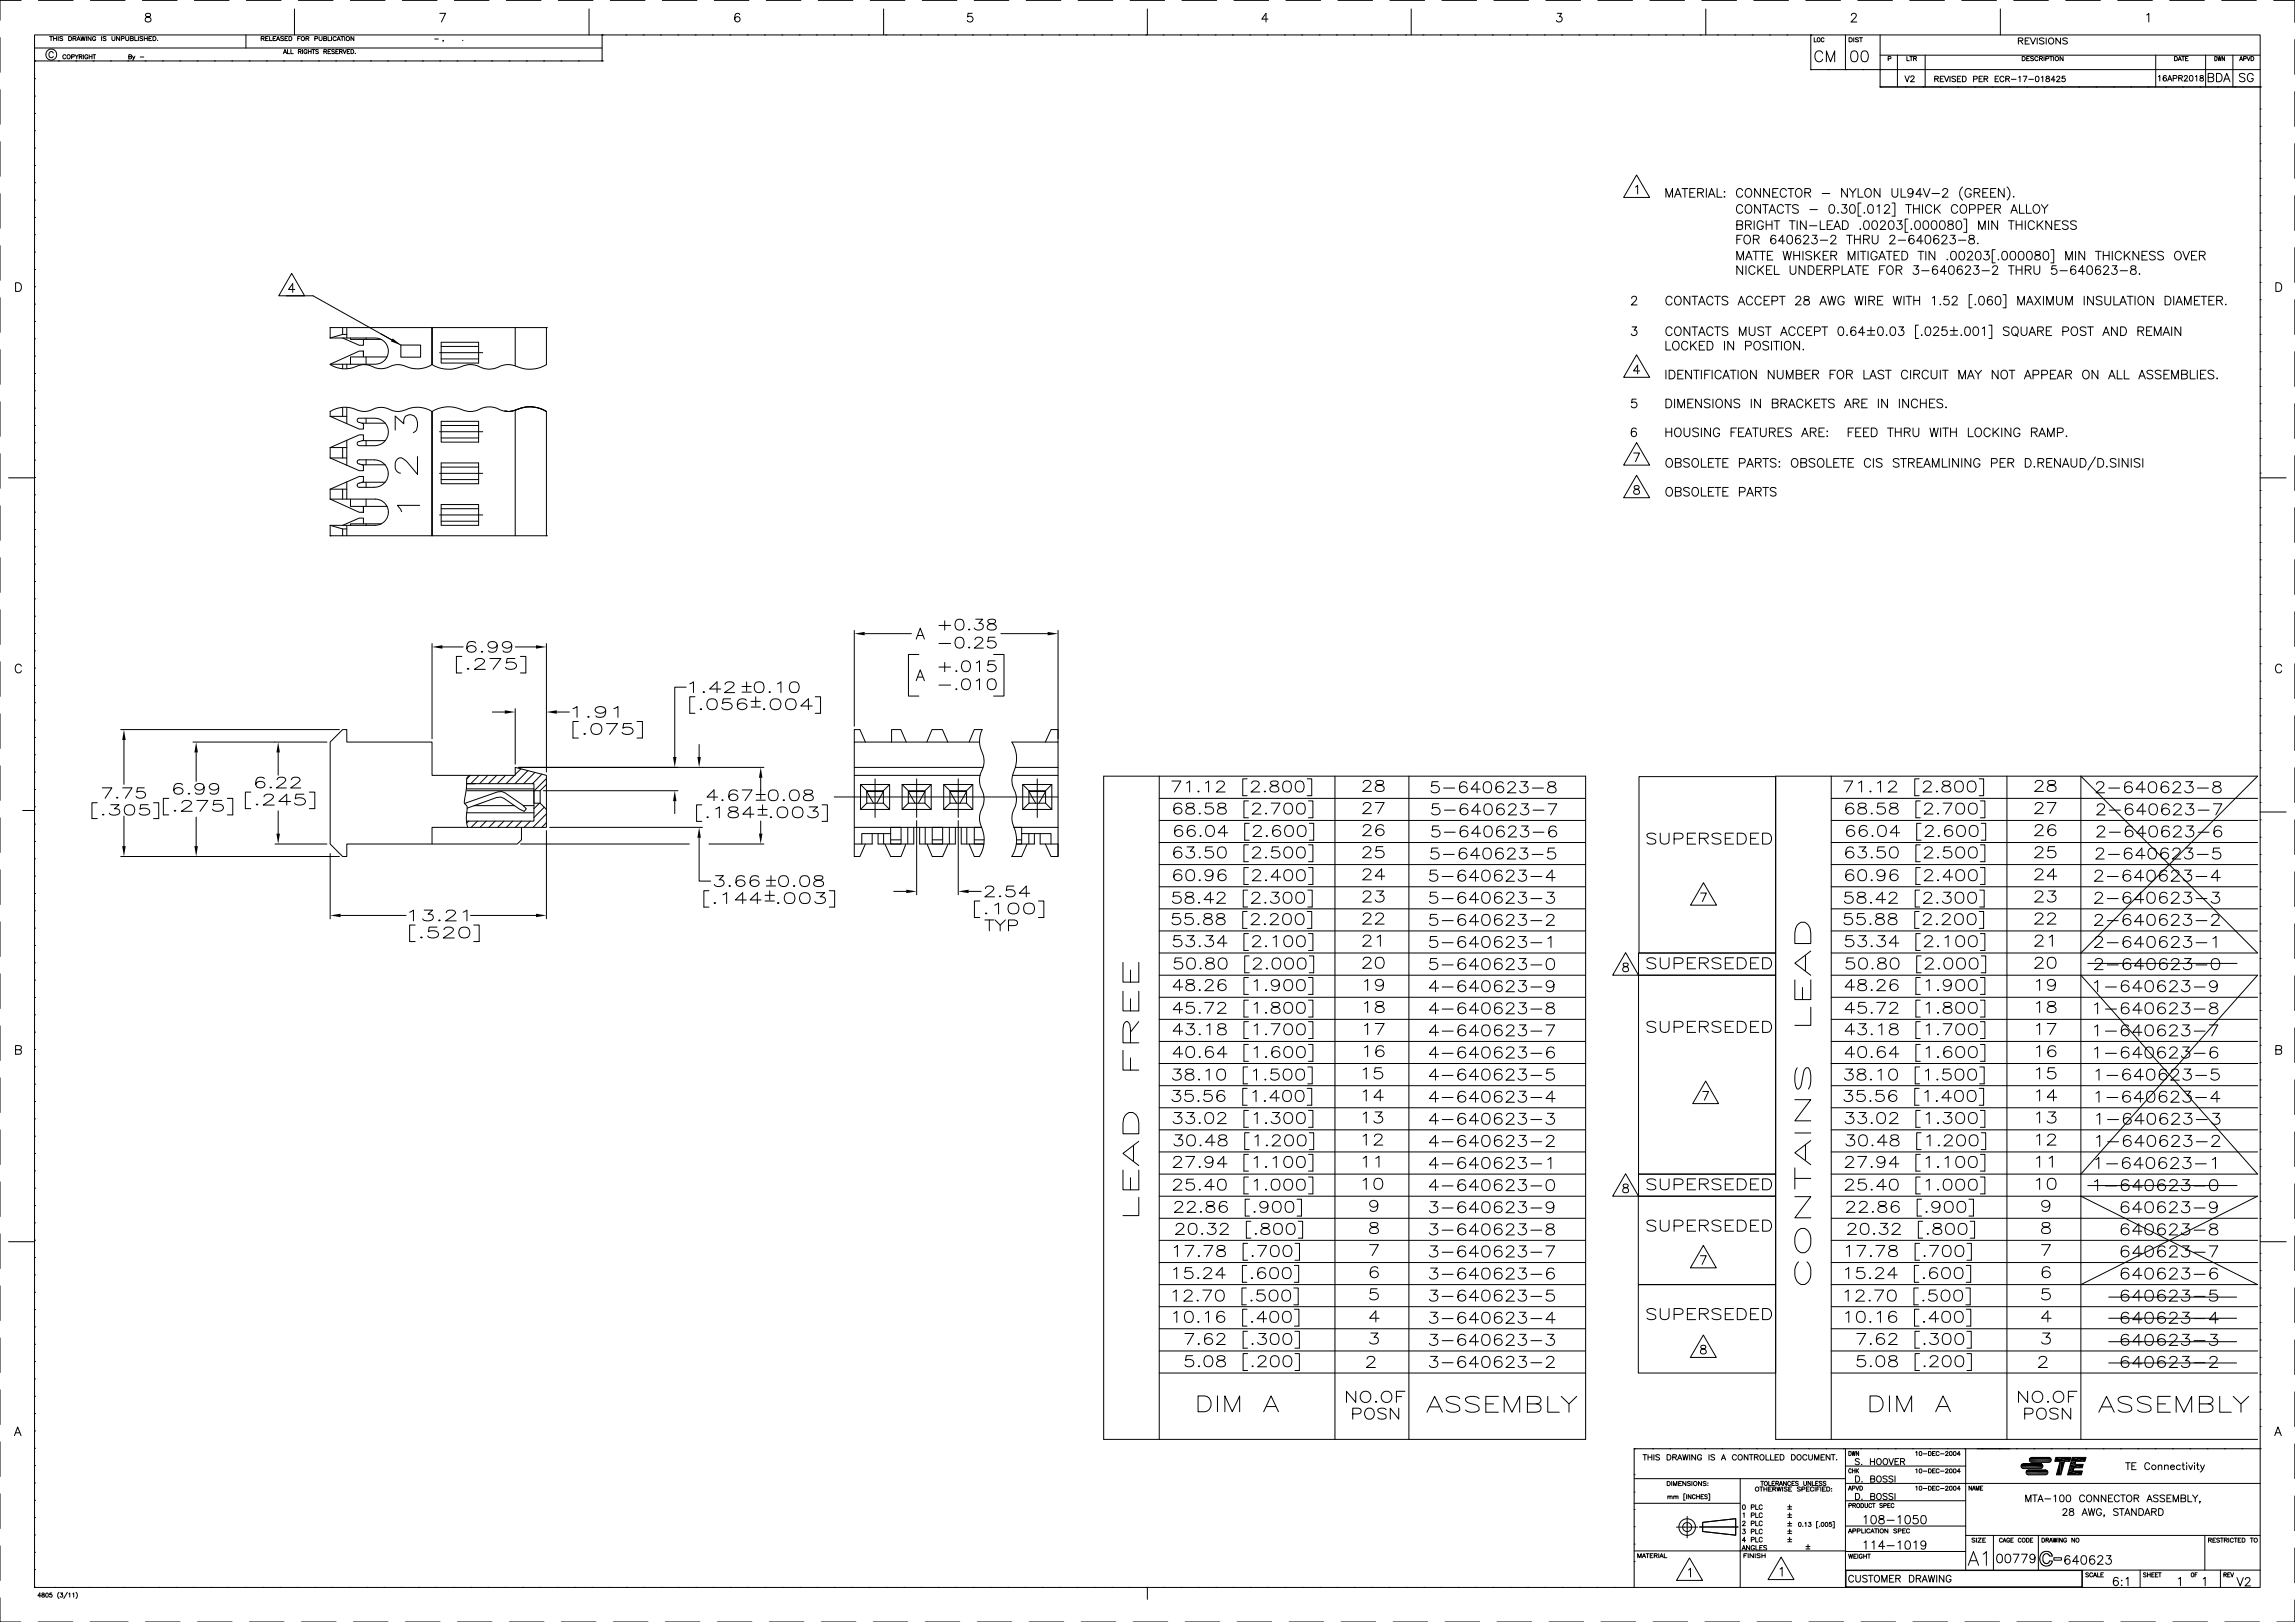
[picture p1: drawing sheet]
<svg xmlns="http://www.w3.org/2000/svg" width="841mm" height="594mm" viewBox="0 0 841 594" stroke-linecap="round" stroke-linejoin="round" font-family="sans-serif">
<g fill="none" stroke="#000" stroke-width=".37">
<path d="M0 13.8v12.7M7.7 .1h-7.7v7.3M12.7 12.8h815.6v568.6h-815.6zM12.7 17.6h207.9M14.1 .1h12.7M18.2 13.4h1.1M18.7 13.4v1.5M19.5 19.4a.8 .8 0 0 0-.9-.5 .8 .8 0 0 0-.7 .8v.6a.81 .81 0 0 0 .7 .8 .81 .81 0 0 0 .9-.5M19.6 14.1h1.1M19.6 13.4v1.5M20.7 13.4v1.5M21.3 13.4v1.5"/>
<path d="M23 13.6l-.4-.2-.7 .2 .1 .3 .9 .4-.1 .5-.9-.1M25.1 13.4h.6a.76 .76 0 0 1 .6 .7 .76 .76 0 0 1-.6 .8h-.6zM26.8 14.1l.9-.1 .2-.4-1.1-.2v1.5M27.3 14.1l.6 .8M28.2 14.9l.6-1.5 .6 1.5M28.4 14.4h.8M29.6 13.4l.4 1.5 .4-1.5 .4 1.5 .4-1.5M31.7 13.4v1.5M33.1 .1h12.7M33.4 13.4v1.5l-1.1-1.5v1.5M35.1 13.7a.6 .6 0 0 0-.7-.3 .6 .6 0 0 0-.5 .5v.4a.57 .57 0 0 0 .6 .6 .57 .57 0 0 0 .6-.6h-.4M37.2 13.4v1.5"/>
<path d="M38.9 13.6l-.4-.2-.7 .2v.3l1 .4-.1 .5-.9-.1M41 13.4v1l.5 .5 .5-.2 .1-1.3M43.8 13.4v1.5l-1.1-1.5v1.5M44.5 14.1h.9v-.7h-.9v1.5M46.1 13.4v1l.4 .5 .6-.2 .1-1.3M47.8 14.1l.9-.1 .2-.4-1.1-.2v1.5l1-.2 .1-.3-.4-.3M49.4 13.4v1.5h.9M50.7 13.4v1.5M52.2 .1h12.7M52.3 13.6l-.4-.2-.6 .2v.3l.9 .3v.6l-.9-.1M52.9 14.1h1.1M52.9 13.4v1.5"/>
<path d="M53.5 5.1a.63 .63 0 0 0 .3 1 1.14 1.14 0 0 1 1.3 .4 1.14 1.14 0 0 1-.1 1.4l-1 .2-.7-.3a1.17 1.17 0 0 1 .2-1.3 1.17 1.17 0 0 1 1.2-.4 .66 .66 0 0 0 .3-1zM54 13.4v1.5M54.6 14.1h.6M55.6 13.4h-1v1.5h1M56 13.4h.6a.76 .76 0 0 1 .6 .7 .76 .76 0 0 1-.6 .8h-.6zM57.7 14.7h.1M71.2 .1h12.7M90.1 12.8v4.8M90.3 .1h12.7M95.7 14.1l.9-.1 .2-.4-1.1-.2v1.5M96.3 14.1l.5 .8M97.3 14.1h.7"/>
<path d="M98.3 13.4h-1v1.5h1M98.8 13.4v1.5h.9M100.1 14.1h.6M101.1 13.4h-1v1.5h1M101.3 14.9l.6-1.5 .6 1.5M101.5 14.4h.8M103.8 19.7l.6-1.6 .6 1.6M103.9 13.6l-.4-.2-.7 .2 .1 .3 .9 .3v.6l-1-.1M104.1 19.1h.7M104.4 14.1h.6M105.4 18.1v1.6h.9M105.4 13.4h-1v1.5h1"/>
<path d="M105.9 13.4h.5a.78 .78 0 0 1 .6 .7 .78 .78 0 0 1-.6 .8h-.5zM106.6 18.1v1.6h.9M107.9 3.3v9.5M109.1 14.1h.6M109.3 18.9l.9-.1 .1-.5-1-.2v1.6M109.3 .1h12.7M109.9 18.9l.5 .8M110.1 13.4h-1v1.5M110.9 18.1v1.6M112.1 14.1l.9-.1 .2-.4-1.1-.2v1.5M112.5 18.5a.62 .62 0 0 0-.9-.3 .62 .62 0 0 0-.2 .9 .55 .55 0 0 0 .5 .6 .55 .55 0 0 0 .6-.6h-.4M112.6 14.1l.6 .8"/>
<path d="M113 18.1v1.6M113 18.9h1M114 18.1v1.6M114.3 18.1h1.1M114.9 18.1v1.6M115.4 14.1h.8l.2-.5-1-.2v1.5M116.7 18.3l-.4-.2-.6 .2 1 .9-.4 .5-.6-.3M116.9 13.4v1l.5 .5 .5-.2 .1-1.3M118.6 14.1l.9-.1v-.6h-.9v1.5l.9-.1 .2-.4-.4-.3M118.7 18.9l.8-.1 .2-.4-1-.3v1.6M119.2 18.9l.5 .8M120.2 13.4v1.5h.9"/>
<path d="M120.2 18.9h.6M121.2 18.1h-1v1.6h1M121.5 13.4v1.5M122.6 18.3l-.4-.2-.7 .2 .2 .4 .9 .5-.4 .5-.7-.3M123.1 18.9h.5M123.2 13.7a.6 .6 0 0 0-.7-.3 .6 .6 0 0 0-.5 .5v.4a.6 .6 0 0 0 .5 .6 .6 .6 0 0 0 .7-.4M123.5 14.9l.6-1.5 .6 1.5M123.7 14.4h.8M124 18.1h-.9v1.6h.9M124.4 18.9l.9-.1 .1-.4-1-.3v1.6M124.9 13.4h1M124.9 18.9l.5 .8"/>
<path d="M125.4 13.4v1.5M125.7 18.1l.6 1.6 .6-1.6M126.3 13.4v1.5M127.3 18.9h.5M128.2 18.1h-.9v1.6h.9M128.4 .1h12.7M128.6 18.1h.5a.81 .81 0 0 1 .5 .8 .81 .81 0 0 1-.5 .8h-.5zM129.7 13.4v1.5l-1.1-1.5v1.5M130.2 19.5h.1M147.4 .1h12.7M159.3 14.3h1.3M161.2 4.9h2.1l-1.5 3.2"/>
<path d="M162.5 14.8l-.2 .4M166.5 .1h12.7M169.6 14.7h.1M185.5 .1h12.7M204.6 .1h12.7M215.9 3.3v9.5M220.6 12.8h.1M220.6 12.8v9.5h-207.9M223.6 .1h12.7M229.4 12.8h.1M235.7 12.8h.1M242.1 12.8h.1"/>
<path d="M242.7 .1h12.7M248.4 12.8h.1M254.8 12.8h.1M261.1 12.8h.1M261.7 .1h12.7M267.5 12.8h.1M271.1 5.3a.89 .89 0 0 0-.9-.4 .89 .89 0 0 0-.8 .6 1.82 1.82 0 0 0 .8 2.6 .99 .99 0 0 0 1-1 .99 .99 0 0 0-.9-1 .99 .99 0 0 0-1.1 .9M273.8 12.8h.1M280.2 12.8h.1M280.8 .1h12.7M286.5 12.8h.1M292.9 12.8h.1"/>
<path d="M299.2 12.8h.1M299.8 .1h12.7M305.6 12.8h.1M311.9 12.8h.1M318.3 12.8h.1M318.9 .1h12.7M323.8 3.3v9.5M324.6 12.8h.1M331 12.8h.1M337.3 12.8h.1M337.9 .1h12.7M343.7 12.8h.1"/>
<path d="M350 12.8h.1M356.3 4.9h-1.5l-.2 1.3a1.13 1.13 0 0 1 1.7 0 1.13 1.13 0 0 1-.2 1.7 1.13 1.13 0 0 1-1.6-.4M356.4 12.8h.1M357 .1h12.7M362.7 12.8h.1M369.1 12.8h.1M375.4 12.8h.1M376 .1h12.7M381.8 12.8h.1M388.1 12.8h.1M394.5 12.8h.1M395.1 .1h12.7"/>
<path d="M400.8 12.8h.1M407.2 12.8h.1M413.5 12.8h.1M414.1 .1h12.7M419.9 12.8h.1M420.5 3.3v9.5M426.2 12.8h.1M432.6 12.8h.1M433.2 .1h12.7M438.9 12.8h.1M445.3 12.8h.1M451.6 12.8h.1"/>
<path d="M452.2 .1h12.7M458 12.8h.1M464.3 12.8h.1M464.7 7h-2.3l1.5-2.1v3.2M470.7 12.8h.1M471.3 .1h12.7M477 12.8h.1M483.4 12.8h.1M489.7 12.8h.1M490.3 .1h12.7M496.1 12.8h.1M502.4 12.8h.1"/>
<path d="M508.8 12.8h.1M509.4 .1h12.7M515.1 12.8h.1M517.1 3.3v9.5M521.5 12.8h.1M527.8 12.8h.1M528.4 .1h12.7M534.2 12.8h.1M540.5 12.8h.1M546.9 12.8h.1M547.5 .1h12.7M553.2 12.8h.1"/>
<path d="M559.6 12.8h.1M565.9 12.8h.1M566.5 .1h12.7M570.7 4.9h1.6l-.9 1.2a1.06 1.06 0 0 1 1 1.5 1.06 1.06 0 0 1-1.7 .3l-.3-.4M572.3 12.8h.1M578.6 12.8h.1M585 12.8h.1M585.6 .1h12.7M591.3 12.8h.1M597.7 12.8h.1M604 12.8h.1M604.6 .1h12.7"/>
<path d="M610.4 12.8h.1M616.7 12.8h.1M623.1 12.8h.1M623.7 .1h12.7M625.1 3.3v9.5M629.4 12.8h.1M635.8 12.8h.1M642.1 12.8h.1M642.7 .1h12.7M648.5 12.8h.1M654.8 12.8h.1M661.8 .1h12.7"/>
<path d="M663.6 12.8h.1M663.6 12.8v12.7M664.8 13.8v1.5h.9M667.9 19.6a1.46 1.46 0 0 0-1.6-1 1.46 1.46 0 0 0-1.2 1.6 1.75 1.75 0 0 0 .4 1.9 1.75 1.75 0 0 0 1.9 .3l.5-.7M668.4 14.2a.52 .52 0 0 0-.6-.4 .52 .52 0 0 0-.4 .6 .61 .61 0 0 0 .2 .8 .61 .61 0 0 0 .8-.1v-.1M676.3 12.8v12.7M677.6 13.8h.6a.78 .78 0 0 1 .6 .8 .78 .78 0 0 1-.6 .7h-.6zM678.4 5.6l.7-.7h.6l.6 .6-.5 1-1.5 1.6h2.1M678.7 18.8a1.32 1.32 0 0 1 1.9 .6 2.01 2.01 0 0 1-1.3 3.2 1.79 1.79 0 0 1-1.1-2.3zM679.3 13.8v1.5M680.8 .1h12.7M681.1 14l-.5-.2-.7 .2 .2 .4 1 .5-.5 .4-.7-.2"/>
<path d="M681.4 13.8h1.1M682 13.8v1.5M682.5 18.8a1.31 1.31 0 0 1 1.9 .6 2.01 2.01 0 0 1-1.3 3.2 1.78 1.78 0 0 1-1.1-2.3zM689 12.8v19M699.9 .1h12.7M718.9 .1h12.7M733 3.3v9.5M738 .1h12.7M739.6 15l1.4-.2 .3-.5-.3-.3-1.4-.1v2.2M740.5 15l.8 1.1M742.1 15h1M743.7 13.9h-1.6v2.2h1.6"/>
<path d="M744.1 13.9l.9 2.2 1-2.2M746.6 13.9v2.2M749.1 14.2l-.6-.3-1.1 .3 .2 .5 1.2 .5 .3 .6-.6 .3-1.1-.3M749.9 13.9v2.2M755.1 13.9v2.2l-1.7-2.2v2.2M757 .1h12.7M757.6 14.2l-.6-.3-1.1 .3 .3 .5 .9 .3 .5 .5v.3l-.6 .3-1.1-.3M776.1 .1h12.7M786.7 5.5l.7-.6v3.2M795.1 .1h12.7M814.2 .1h12.7M833.2 .1h7.8v8.1"/>
<path d="M841 14.5v12.7M0 32.8v12.7M12.7 22.3h.1M12.7 28.8h.1M12.7 35.2h.1M21.4 22.3h.1M24.1 20.4a.57 .57 0 0 0-.6-.4 .57 .57 0 0 0-.5 .6v.4a.56 .56 0 0 0 .5 .6 .56 .56 0 0 0 .6-.4M26.2 20.8h.9l.1-.6-1-.2v1.6M27.5 20l.6 .8v.8M27.8 22.3h.1M28.7 20l-.6 .8M29 20.8l.9-.1v-.6l-.9-.1v1.6"/>
<path d="M29.5 20.8l.6 .8M30.6 20v1.6M32.2 20.4a.57 .57 0 0 0-.7-.4 .57 .57 0 0 0-.4 .6v.4a.55 .55 0 0 0 .5 .6 .55 .55 0 0 0 .6-.6h-.4M32.7 20v1.6M32.7 20.8h1M33.7 20v1.6M34 20h1.1M34.1 22.3h.1M34.5 20v1.6M40.5 22.3h.1M46.8 22.3h.1M47.2 20.8l.8-.1 .2-.4-1-.3v1.6l.9-.2 .1-.3-.4-.3"/>
<path d="M48.6 20.5l.4 1.1 .4-1.1M49 21.6l-.5 .5M51.4 20.9h1.3M53.2 22.3h.1M59.5 22.3h.1M65.9 22.3h.1M72.2 22.3h.1M78.6 22.3h.1M84.9 22.3h.1M91.3 22.3h.1M97.6 22.3h.1M104 22.3h.1"/>
<path d="M110.3 22.3h.1M116.7 22.3h.1M123 22.3h.1M129.4 22.3h.1M135.7 22.3h.1M142.1 22.3h.1M148.4 22.3h.1M154.8 22.3h.1M161.1 22.3h.1M167.5 22.3h.1M173.8 22.3h.1M180.2 22.3h.1"/>
<path d="M186.5 22.3h.1M192.9 22.3h.1M199.2 22.3h.1M205.6 22.3h.1M211.9 22.3h.1M220.6 22.3h.1M663.6 25.5h.1M663.6 25.5h164.7M669.3 22.6v-4l1.5 4 1.5-4v4M669.9 25.5h.1M676.3 25.5h.1M682.6 25.5h.1"/>
<path d="M689 25.5h.1M689 31.8h.1M689 31.8h139.3M689 20.2h139.3M691.9 21.5l.9-.1 .1-.6-1-.1v1.5M695.3 20.2v11.6M698.1 27.8l.8 2.1 .8-2.1M698.3 31.8h.1M698.8 20.7v1.5h.9M699.9 20.7h1M700.2 28.3l.4-.5h.4l.5 .4-1.4 1.7h1.4M700.4 20.7v1.5"/>
<path d="M701.3 21.4l.9-.1v-.5l-.9-.1v1.5M701.8 21.4l.5 .8M704.6 31.8h.1M705.5 20.2v11.6M709 28.9l1.1-.1 .2-.7-1.3-.2v2M709.7 28.9l.7 1M711 31.8h.1M711 28.9h.8M712.3 27.9h-1.3v2h1.3M712.6 27.9l.8 2 .7-2M714.6 27.9v2M716.6 28.2l-.4-.3-.9 .3 .2 .5 1 .4v.8h-.7l-.5-.3"/>
<path d="M717.3 28.9h.8M717.3 31.8h.1M718.6 27.9h-1.3v2h1.3M719.2 27.9h.6a1.08 1.08 0 0 1 .7 1 1.08 1.08 0 0 1-.7 1h-.6zM723.2 29l1.2-.1 .1-.8-1.3-.2v2M723.7 31.8h.1M725.3 28.9h.7M726.5 27.9h-1.2v2h1.2M727.1 28.9l1.2-.1v-.7l-1.2-.2v2M727.8 28.9l.6 1M730 31.8h.1M731.1 28.9h.8"/>
<path d="M732.4 27.9h-1.3v2h1.3M734.4 28.4a.77 .77 0 0 0-.9-.5 .77 .77 0 0 0-.6 .8v.5a.76 .76 0 0 0 .6 .7 .76 .76 0 0 0 .9-.5M735 28.9l1.2-.1 .2-.5-.5-.4h-.9v2M735.7 28.9l.7 1M736.4 31.8h.1M737.1 29.1h1.7M739.8 28.3l.4-.4v2M741 20.7h.6a.79 .79 0 0 1 .6 .8 .79 .79 0 0 1-.6 .7h-.6zM741.4 27.9h1.4l-1 2M742.7 21.4h.6M742.7 31.8h.1M743.5 29.1h1.7"/>
<path d="M743.7 20.7h-1v1.5h1M745.2 20.9l-.9-.1-.1 .4 .8 .4 .2 .4-.4 .2-.7-.2M746.2 28a1 1 0 0 1 1.1 .7 1 1 0 0 1-.7 1.2l-.6-.3-.1-.8zM746.8 21.1a.62 .62 0 0 0-.6-.4 .62 .62 0 0 0-.5 .6 .68 .68 0 0 0 .2 .8 .68 .68 0 0 0 .9-.1v-.1M747.4 21.4h.7l.4-.4-.2-.2-.9-.1v1.5M748 21.4l.5 .8M748.1 28.3l.5-.4v2M749.1 20.7v1.5M749.1 31.8h.1M749.7 21.5l.9-.1 .1-.6-1-.1v1.5M749.9 28v.6a.84 .84 0 0 1 1 .3 .84 .84 0 0 1 0 1l-1.1-.2v-.6l1.2-.7-.1-.4zM751.1 20.7h1.1"/>
<path d="M751.6 20.7v1.5M752.6 20.7v1.5M753.1 29.3h-1.4l.9-1.4v2M753.7 28.4l.2-.4 .6-.1 .3 .6-1.2 1.4h1.4M755.4 31.8h.1M756 20.7v1.5l-1.1-1.5v1.5M756.7 27.9h-1l-.1 .9a.72 .72 0 0 1 1.1 0 .72 .72 0 0 1-.1 1.1 .72 .72 0 0 1-1.1-.3M761.8 31.8h.1M768.1 31.8h.1M774.5 31.8h.1M780.8 31.8h.1M787.2 31.8h.1"/>
<path d="M790 20.2v11.6M791 28l.5-.3v2M793.5 31.8h.1M793.9 28l-.1-.3a1 1 0 0 0-1.2 .8 1 1 0 0 0 .7 1.2 .64 .64 0 0 0 .7-.6 .64 .64 0 0 0-.6-.7 .64 .64 0 0 0-.7 .6M794.3 29.7l.8-2 .8 2M794.6 29h1M796.4 28.7l1.2-.1v-.9h-1.2v2M796.9 20.7h.5a.81 .81 0 0 1 .5 .8 .81 .81 0 0 1-.5 .7h-.5zM798.2 22.2l.6-1.5 .6 1.5M798.4 28.6l1.2-.1 .1-.6-1.3-.2v2M798.4 21.7h.8M799.1 28.6l.7 1.1"/>
<path d="M799.5 20.7h1M799.9 31.8h.1M800 20.7v1.5M800.4 28.2l.4-.5 .8 .3-1.2 1.7h1.3M800.9 21.4h.6M801.9 20.7h-1v1.5h1M802.6 27.7a1.01 1.01 0 0 1 1.2 .8 1.01 1.01 0 0 1-.7 1.2l-.7-.4zM804.5 28l.5-.3v2M806.2 31.8h.1M806.4 27.7v.6l1.1 .7-.2 .6-1.1-.1v-.7l1.2-.6-.1-.5zM808.3 20.2v11.6M809.2 28.3l1.7-.1 .3-.4-.3-.8-1.7-.1v3h1.3a.81 .81 0 0 0 .8-.8 .81 .81 0 0 0-.8-.8"/>
<path d="M811.6 20.7a.77 .77 0 0 1 .9 .8 .77 .77 0 0 1-.9 .7zM812.3 26.9h1a1.62 1.62 0 0 1 1 1.5 1.62 1.62 0 0 1-1 1.5h-1zM812.6 31.8h.1M812.8 20.7l.3 1.5 .3-1.5 .2 1.5 .4-1.5M814.9 29.9l1.1-3 1.2 3M815.2 20.7v1.5l-.9-1.5v1.5M815.3 28.9h1.4M818.3 20.2v11.6M818.9 31.8h.1M820.7 22.2l.6-1.5 .5 1.5M820.9 21.7h.7M822.2 21.5l.8-.1v-.6l-.8-.1v1.5"/>
<path d="M822.7 27.3a1.17 1.17 0 0 0-2.1 .3l.3 .4 1.5 .6a.77 .77 0 0 1 0 1.2 1.52 1.52 0 0 1-1.8-.3M823.4 20.7l.6 1.5 .6-1.5M824.9 20.7h.5a.81 .81 0 0 1 .6 .8 .81 .81 0 0 1-.6 .7h-.5zM825.7 27.6a1.11 1.11 0 0 0-1.2-.7 1.11 1.11 0 0 0-.9 1.1v.8a1.08 1.08 0 0 0 1 1.2 1.08 1.08 0 0 0 1.1-1.2h-.7M828.3 39.9h.1M828.3 31.8h.1M841 33.6v12.7M0 51.9v12.7M12.7 41.5h.1M12.7 47.9h.1M12.7 54.2h.1M828.3 59h.1"/>
<path d="M828.3 52.6h.1M828.3 46.3h.1M841 52.6v12.7M0 70.9v12.7M12.7 60.6h.1M12.7 66.9h.1M12.7 73.3h.1M12.7 79.6h.1M599.4 68.5l.7-.6v3.1M599.7 64.1l4.8 8.2h-9.5zM610.5 72.2v-3.1l1.2 3.1 1.2-3.1v3.1M613.7 72.2l1.2-3.1 1.2 3.1"/>
<path d="M614.1 71.2h1.5M616.4 69.1h2.1M617.4 69.1v3.1M619.3 70.6h1.2M621.2 69.1h-1.9v3.1h1.9M622.1 70.6l1.9-.2 .3-.7-.8-.6h-1.4v3.1M623.2 70.6l1.1 1.6M625.3 69.1v3.1M626.1 72.2l1.2-3.1 1.2 3.1M626.5 71.2h1.5M629.2 69.1v3.1h1.9M631.8 70.3h.3z"/>
<path d="M631.8 72.1h.3zM638.6 69.8a1.15 1.15 0 0 0-1.3-.7 1.15 1.15 0 0 0-.9 1.2v.7a1.15 1.15 0 0 0 .9 1.2 1.15 1.15 0 0 0 1.3-.7M638.6 75.7a1.15 1.15 0 0 0-1.3-.8 1.15 1.15 0 0 0-.9 1.3 1.37 1.37 0 0 0 .2 1.5 1.37 1.37 0 0 0 1.5 .3l.5-.6M639.8 69.5a1.17 1.17 0 0 1 1.4-.4 1.17 1.17 0 0 1 .7 1.2v.7a1.2 1.2 0 0 1-1.2 1.3 1.2 1.2 0 0 1-1.2-1.3zM639.8 75.4a1.17 1.17 0 0 1 1.4-.4 1.17 1.17 0 0 1 .7 1.2v.7a1.2 1.2 0 0 1-1.2 1.2 1.2 1.2 0 0 1-1.2-1.2zM645.1 69.1v3.1l-2.1-3.1v3.1M645.1 74.9v3.2l-2.1-3.2v3.2M645.9 74.9h2.1M646.9 74.9v3.2M648.3 78.1l1.2-3.2 1.2 3.2M648.4 69.1v3.1l-2.1-3.1v3.1M648.7 77.1h1.5"/>
<path d="M649.6 70.6h1.2M651.6 69.1h-2v3.1h2M653.6 75.7a1.18 1.18 0 0 0-1.4-.8 1.18 1.18 0 0 0-.9 1.3v.7a1.19 1.19 0 0 0 .9 1.2 1.19 1.19 0 0 0 1.4-.7M654.2 74.9h2.1M654.6 69.8a1.18 1.18 0 0 0-1.3-.7 1.18 1.18 0 0 0-.9 1.2v.7a1.18 1.18 0 0 0 .9 1.2 1.18 1.18 0 0 0 1.3-.7M655.2 69.1h2.2M655.2 74.9v3.2M656.3 69.1v3.1M658.2 69.5a1.17 1.17 0 0 1 1.4-.4 1.17 1.17 0 0 1 .8 1.2v.7a1.21 1.21 0 0 1-1.2 1.3 1.21 1.21 0 0 1-1.3-1.3zM659 75.4a1.19 1.19 0 0 0-1.1-.5 1.19 1.19 0 0 0-1 .8l.3 .5 1.5 .6a.77 .77 0 0 1 0 1.2 1.58 1.58 0 0 1-1.8-.3M661.4 70.6l1.8-.2 .3-.4-.1-.6-.6-.3h-1.4v3.1M662.5 70.6l1 1.6"/>
<path d="M663.2 76.8h2.8M667.8 70.9h2.7M670.6 75.1a1.01 1.01 0 0 1 1.6 .5 1.49 1.49 0 0 1 .1 1.7 1.49 1.49 0 0 1-1.7 .7l-.4-1.2zM673.5 77.8v.3zM675 74.9h1.7l-.9 1.3a1.07 1.07 0 0 1 1 1.4 1.07 1.07 0 0 1-1.8 .4l-.2-.5M677 69.1v3.1l-2.1-3.1v3.1M677.8 69.1l1.2 1.5v1.6M678.2 75.1a1.01 1.01 0 0 1 1.6 .5 2.09 2.09 0 0 1-.8 2.5h-.3a1.97 1.97 0 0 1-.5-3zM680.2 69.1l-1.2 1.5M680.9 69.1v3.1h1.9M682 74.3h-1.1v4.9h1.1M683.2 77.8v.3z"/>
<path d="M683.6 69.5a1.16 1.16 0 0 1 1.4-.4 1.16 1.16 0 0 1 .8 1.2v.7a1.21 1.21 0 0 1-1.2 1.3 1.21 1.21 0 0 1-1.3-1.3zM684.9 75.1a1.01 1.01 0 0 1 1.5 .5l.1 .7a1.38 1.38 0 0 1-.9 1.8h-.3a1.98 1.98 0 0 1-.4-3zM687.9 75.6l.7-.7v3.2M688.9 69.1v3.1l-2.1-3.1v3.1M690.6 75.7l.3-.6 .9-.2 .5 .4 .1 .6-1.9 2.2h2.1M693.3 69.1v2.2a1.07 1.07 0 0 0 1.1 .9 1.07 1.07 0 0 0 1.1-.9v-2.2M693.3 74.3h1.1v4.9h-1.1M696.7 69.1v3.1h1.8M698.3 74.9h2.1M699.4 74.9v3.2M701 70.1a.98 .98 0 0 1-1.3 .8 .98 .98 0 0 1-.4-1.5 .98 .98 0 0 1 1.6 .1 2.26 2.26 0 0 1-.7 2.7l-.8-.1-.2-.3M701.2 74.9v3.2"/>
<path d="M701.2 76.5h2.1M703.3 74.9v3.2M704.4 71.2h-2.3l1.5-2.1v3.1M704.5 74.9v3.2M704.8 69.1l1.2 3.1 1.3-3.1M707.9 75.7a1.18 1.18 0 0 0-1.4-.8 1.18 1.18 0 0 0-.9 1.3v.7a1.19 1.19 0 0 0 .9 1.2 1.19 1.19 0 0 0 1.4-.7M708 70.9h2.7M708.9 74.9v3.2M709.7 76.3l1.3 1.8M711 74.9l-2.1 2.2M711.9 69.8l.3-.6a1.03 1.03 0 0 1 1.4 .2 1 1 0 0 1-.3 1.3l-1.5 1.5h2.1M717.4 75.7a1.18 1.18 0 0 0-1.4-.8 1.18 1.18 0 0 0-.9 1.3v.7a1.19 1.19 0 0 0 .9 1.2 1.19 1.19 0 0 0 1.4-.7"/>
<path d="M718.6 75.4a1.16 1.16 0 0 1 1.3-.4 1.16 1.16 0 0 1 .8 1.2 1.38 1.38 0 0 1-.3 1.5 1.38 1.38 0 0 1-1.5 .3l-.6-1.1zM719.2 68.5a3.2 3.2 0 0 0 0 4.8M721.7 76.6h1.4a.85 .85 0 0 0 .8-.8 .85 .85 0 0 0-.8-.9h-1.4v3.2M722.4 69.8a1.18 1.18 0 0 0-1.4-.7 1.18 1.18 0 0 0-.9 1.2v.7a1.14 1.14 0 0 0 1.1 1.3 1.14 1.14 0 0 0 1.2-1.3h-.8M723.4 70.6l1.9-.2 .3-.7-.8-.6h-1.4v3.1M724.5 70.6l1.1 1.6M724.9 76.6h1.4a.85 .85 0 0 0 .8-.8 .85 .85 0 0 0-.8-.9h-1.4v3.2M726.6 70.6h1.2M728.1 76.5h1.2M728.6 69.1h-2v3.1h2M729.5 70.6h1.2M730.1 74.9h-2v3.2h2"/>
<path d="M731 76.5l1.8-.2 .3-.4-.1-.6-.7-.4h-1.3v3.2M731.4 69.1h-1.9v3.1h1.9M732 76.5l1.1 1.6M734.4 69.1v3.1l-2.1-3.1v3.1M735.5 68.5a3.3 3.3 0 0 1 0 4.8M736.9 78.1l1.2-3.2 1.2 3.2M737.3 77.1h1.5M737.8 72.1h.3zM740.1 74.9v3.2h1.8M742.6 74.9v3.2h1.8M745.4 75.4a1.17 1.17 0 0 1 1.3-.4 1.17 1.17 0 0 1 .8 1.2v.7a1.23 1.23 0 0 1-1.2 1.3 1.23 1.23 0 0 1-1.3-1.3zM748.1 74.9l1.2 1.6v1.6"/>
<path d="M750.5 74.9l-1.2 1.6M828.3 78h.1M828.3 71.7h.1M828.3 65.3h.1M841 71.7v12.7M0 90v12.7M12.7 86h.1M12.7 92.3h.1M12.7 98.7h.1M636.5 82.4l1.8-.2 .3-.4-.1-.6-.7-.3h-1.3v3.1h1.3l.7-.3v-1l-.7-.3M636.5 95.2v-3.2l1.2 3.2 1.2-3.2v3.2M636.5 87.6h1.2"/>
<path d="M638.5 86.2h-2v3.1M638.6 97.3v3.2l-2.1-3.2v3.2M639.4 86.6a1.18 1.18 0 0 1 1.3-.4 1.18 1.18 0 0 1 .8 1.1v.8a1.21 1.21 0 0 1-1.2 1.3 1.21 1.21 0 0 1-1.2-1.3zM639.7 82.4l1.8-.2 .3-.4-.2-.6-.6-.3h-1.3v3.1M639.7 95.2l1.2-3.2 1.2 3.2M639.8 97.3v3.2M640.1 94.2h1.5M640.7 82.4l1.1 1.6M642.4 92h2.1M642.5 87.6l1.9-.1 .3-.7-.3-.5-1.9-.1v3.1M642.8 80.9v3.1M643.1 98.1a1.15 1.15 0 0 0-1.3-.8 1.15 1.15 0 0 0-.9 1.3 1.3 1.3 0 0 0 .4 1.6 1.3 1.3 0 0 0 1.7-.2l.1-.2"/>
<path d="M643.4 92v3.2M643.6 87.6l1.1 1.7M644.2 97.3v3.2M644.8 92h2.1M645 98.7l1.3 1.8M645.9 92v3.2M646.2 81.6a1.18 1.18 0 0 0-1.3-.7 1.18 1.18 0 0 0-1 1.2v.7a1.15 1.15 0 0 0 1.1 1.3 1.15 1.15 0 0 0 1.2-1.3h-.8M646.3 97.3l-2.1 2.2M647.2 80.9v3.1M647.2 82.4h2.2M647.4 98.9h1.2M647.7 93.6h1.2"/>
<path d="M649.4 97.3h-2v3.2h2M649.4 80.9v3.1M649.6 92h-1.9v3.2h1.9M650.1 80.9h2.1M650.2 97.3v3.2h1.9M650.7 86.6a.92 .92 0 0 0-.9-.5 .92 .92 0 0 0-.7 .7 1.84 1.84 0 0 0 .7 2.5 .99 .99 0 0 0 1.1-.9 .99 .99 0 0 0-.9-1 .99 .99 0 0 0-1.1 .9M651.2 80.9v3.1M653.4 92l.8 3.2 .7-3.2 .8 3.2 .8-3.2M654 88.3h-2.2l1.5-2.1v3.1M655.2 86.3a1.08 1.08 0 0 1 1.6 .5 1.63 1.63 0 0 1-1.1 2.5 2.02 2.02 0 0 1-.5-3zM655.7 80.9h2.1M656 97.3v2.3a1.07 1.07 0 0 0 1.1 .9 1.07 1.07 0 0 0 1-.9v-2.3"/>
<path d="M656.8 80.9v3.1M657.4 93.6h2.1M657.4 92v3.2M658.6 80.9v3.1M659.5 92v3.2M659.8 86.6a.92 .92 0 0 0-.9-.5 .92 .92 0 0 0-.8 .7 1.83 1.83 0 0 0 .8 2.5 .99 .99 0 0 0 1-.9 .99 .99 0 0 0-.9-1 .99 .99 0 0 0-1.1 .9M660.7 92v3.2M661 86.9l.1-.4 .5-.3 .9 .1 .3 .5-.4 1-1.6 1.5h2.1M661.4 97.3v3.2l-2.1-3.2v3.2M661.9 80.9v3.1l-2.1-3.1v3.1M662.6 97.3h1.1a1.7 1.7 0 0 1 1.1 1.6 1.7 1.7 0 0 1-1.1 1.6h-1.1zM663.1 82.7h2.7"/>
<path d="M663.9 92.5a1.18 1.18 0 0 0-1.2-.5 1.18 1.18 0 0 0-.9 .8l.3 .5 1.6 .7 .2 .8a1.37 1.37 0 0 1-2.1 0M664.2 86.2h1.6l-.9 1.1a1.05 1.05 0 0 1 .8 1.7 1.05 1.05 0 0 1-1.8-.3M664.9 92v3.2M665.7 93.4l1.3 1.8M665.8 98.9h1.2M667 80.9v3.1h1.8M667 88h2.8M667 92l-2.1 2.2M667.8 97.3h-2v3.2h2M668.1 93.6h1.2M668.7 98.9l1.8-.2 .3-.8-.7-.6h-1.4v3.2M669.6 82.4h1.2"/>
<path d="M669.8 98.9l1 1.6M670.1 92h-2v3.2h2M670.9 86.9l.7-.7 .9 .1 .3 .5-.5 1-1.5 1.5h2.1M670.9 93.6l1.9-.2 .3-.5-.2-.6-.6-.3h-1.4v3.2M671.6 80.9h-2v3.1h2M671.9 99h1.3a.83 .83 0 0 0 .8-.6 .83 .83 0 0 0-.3-.9l-1.8-.2v3.2M672 84l1.2-3.1 1.3 3.1M672 93.6l1.1 1.6M672.5 83h1.5M675 97.3v3.2h1.9M675.2 80.9h1a1.69 1.69 0 0 1 1.1 1.6 1.69 1.69 0 0 1-1.1 1.5h-1zM676.7 86.2h2.1"/>
<path d="M677.3 95.2v-3.2l1.2 3.2 1.3-3.2v3.2M677.6 99.5h1.5M677.8 86.2v3.1M679.6 87.6h2.1M679.6 86.2v3.1M679.9 97.3h2.1M680.9 92v3.2M680.9 97.3v3.2M681.5 83.9h.4zM681.7 86.2v3.1M681.7 92h2.1M682.8 92v3.2"/>
<path d="M682.8 98.9h1.2M682.9 87.6l1.8-.1 .3-.7-.7-.6h-1.4v3.1M683.3 81a1.08 1.08 0 0 1 1.6 .5 1.49 1.49 0 0 1 .1 1.7 1.49 1.49 0 0 1-1.7 .7 2.59 2.59 0 0 1 0-2.9zM684 87.6l1 1.7M684.6 92v3.2M684.7 97.3h-1.9v3.2h1.9M686.1 86.2v2.2a1.06 1.06 0 0 0 1.1 .9 1.06 1.06 0 0 0 1-.9v-2.2M686.4 81a1.03 1.03 0 0 1 1.5 .5 1.48 1.48 0 0 1 .1 1.7 1.48 1.48 0 0 1-1.6 .7 2.41 2.41 0 0 1 0-2.9zM687.9 92.8a1.07 1.07 0 0 0-1.7-.6 1.68 1.68 0 0 0-.6 1.8 1.68 1.68 0 0 0 1.6 1.2 1.06 1.06 0 0 0 .7-1.2h-.7M688.5 95.2l1.2-3.2 1.2 3.2M688.8 98.9h1.2M688.9 94.2h1.6"/>
<path d="M689.1 81.6l.6-.7 .9 .1 .3 .5-.4 1-1.6 1.5h2.2M690.8 97.3h-2v3.2M691.2 92h2.1M691.7 97.8a1.31 1.31 0 0 1 1.7-.2 1.31 1.31 0 0 1 .4 1.7 1.21 1.21 0 0 1-1.2 1.2 1.21 1.21 0 0 1-1.2-1.2zM692.3 92v3.2M692.4 81a1.04 1.04 0 0 1 1.5 .5 1.48 1.48 0 0 1 .2 1.7 1.48 1.48 0 0 1-1.7 .7 2.41 2.41 0 0 1 0-2.9zM692.6 86.9l.6-.7 .9 .1 .3 .5-.5 1-1.5 1.5h2.2M694.1 93.6h1.2M694.9 98.9l1.8-.2 .3-.8-.8-.6h-1.3v3.2M695.3 80.9h1.7l-1 1.2a1.07 1.07 0 0 1 1.1 .9 1.07 1.07 0 0 1-.9 1.2 1.07 1.07 0 0 1-1.2-.8M695.6 88h2.7M695.9 98.9l1.1 1.6"/>
<path d="M696 92h-1.9v3.2h1.9M697 92h1a1.7 1.7 0 0 1 1.1 1.6 1.7 1.7 0 0 1-1.1 1.6h-1zM699.2 80.2h-1v4.9h1M700.3 83.9h.3zM701.3 86.6a.92 .92 0 0 0-.8-.5 .92 .92 0 0 0-.8 .7 1.82 1.82 0 0 0 .7 2.5 .99 .99 0 0 0 1.1-.9 .99 .99 0 0 0-.9-1 .99 .99 0 0 0-1.1 .9M701.3 97.3h1.7l-.9 1.3a1.06 1.06 0 0 1 .8 1.7 1.06 1.06 0 0 1-1.9-.4M702.1 81a1.08 1.08 0 0 1 1.5 .5l.1 .7a1.36 1.36 0 0 1-1.1 1.8 2.01 2.01 0 0 1-.5-3zM702.9 92h2.1M703.9 92v3.2M704.2 99.2h2.7M704.7 88.3h-2.3l1.5-2.1v3.1M705.1 81a1.05 1.05 0 0 1 1.5 .5 1.48 1.48 0 0 1 .2 1.7 1.48 1.48 0 0 1-1.7 .7 2.41 2.41 0 0 1 0-2.9z"/>
<path d="M705.7 92v3.2M705.9 86.3a1.08 1.08 0 0 1 1.5 .5 1.49 1.49 0 0 1 .1 1.7 1.49 1.49 0 0 1-1.6 .7 2.59 2.59 0 0 1 0-2.9zM708.2 81a1.08 1.08 0 0 1 1.5 .5l.1 .7a1.36 1.36 0 0 1-1.2 1.8 2.01 2.01 0 0 1-.4-3zM709 92v3.2l-2.1-3.2v3.2M710 97.8a.9 .9 0 0 0-.9-.5 .9 .9 0 0 0-.8 .6 1.85 1.85 0 0 0 .7 2.6 .99 .99 0 0 0 1.1-.9 .99 .99 0 0 0-.9-1.1 .99 .99 0 0 0-1 1M710.4 86.6a.95 .95 0 0 0-1.7 .2 1.91 1.91 0 0 0 .8 2.5 .99 .99 0 0 0 1.1-.9 .99 .99 0 0 0-.9-1 .99 .99 0 0 0-1.1 .9M711.2 81a1.08 1.08 0 0 1 1.5 .5 1.49 1.49 0 0 1 .1 1.7 1.49 1.49 0 0 1-1.6 .7 2.59 2.59 0 0 1 0-2.9zM711.6 86.9l.6-.7 1 .1 .2 .5-.4 1-1.5 1.5h2.1M713.3 99.5h-2.3l1.6-2.2v3.2M713.4 95.1h.3zM714 81a.66 .66 0 0 0 .3 1.1 1.21 1.21 0 0 1 1.3 .4 1.21 1.21 0 0 1 .1 1.2l-1.2 .3a.91 .91 0 0 1-.8-.9 .91 .91 0 0 1 1-.9l.6-.1a.62 .62 0 0 0 .3-1.1zM714.5 97.5a1.03 1.03 0 0 1 1.5 .4 2.13 2.13 0 0 1-.7 2.6h-.3a1.98 1.98 0 0 1-.5-3z"/>
<path d="M714.8 86.2h1.7l-.9 1.1a1.05 1.05 0 0 1 .7 1.7 1.05 1.05 0 0 1-1.8-.3M715.3 92.2a1.03 1.03 0 0 1 1.5 .4 2.13 2.13 0 0 1-.8 2.6h-.3a1.98 1.98 0 0 1-.4-3zM717.2 81a1.08 1.08 0 0 1 1.5 .5 1.49 1.49 0 0 1 .2 1.7 1.49 1.49 0 0 1-1.7 .7 2.59 2.59 0 0 1 0-2.9zM717.7 88h2.7M718.3 92.2a1.03 1.03 0 0 1 1.5 .4 1.6 1.6 0 0 1-1.1 2.6 2.06 2.06 0 0 1-.4-3zM719 97.8a.9 .9 0 0 0-.8-.5 .9 .9 0 0 0-.8 .6 1.83 1.83 0 0 0 .7 2.6 .99 .99 0 0 0 1.1-.9 .99 .99 0 0 0-.9-1.1 .99 .99 0 0 0-1.1 1M719.6 80.2h1.1v4.9h-1.1M720.3 98.1l.1-.5 .5-.3 1 .3a.94 .94 0 0 1-.3 1.4l-1.5 1.5h2.1M721 92.8l.1-.5 .5-.3h.6l.6 .6-.4 1.1-1.5 1.5h2.1M721.7 86.3a.65 .65 0 0 0 .4 1 1.14 1.14 0 0 1 1.2 .5 1.14 1.14 0 0 1 0 1.4l-1.1 .1a.91 .91 0 0 1-.8-1 .91 .91 0 0 1 1-.8l.6-.2a.62 .62 0 0 0 .3-1zM723.4 97.3h1.7l-.9 1.3a1.05 1.05 0 0 1 1 1.4 1.05 1.05 0 0 1-1.8 .3l-.3-.4M724.3 92.2a1.03 1.03 0 0 1 1.5 .4 2.13 2.13 0 0 1-.7 2.6h-.3a1.98 1.98 0 0 1-.5-3z"/>
<path d="M724.6 89.2h.3zM725.1 84v-3.1l1.2 3.1 1.2-3.1v3.1M726.3 99.2h2.7M727.2 92h1.7l-.9 1.3a1.05 1.05 0 0 1 .9 1.4 1.05 1.05 0 0 1-1.7 .4l-.3-.5M728.7 80.9v3.1M730.2 98.1l.6-.8h.6l.6 .6-.4 1.1-1.5 1.5h2.1M731.1 91.5h-1v4.8h1M732 80.9v3.1l-2.1-3.1v3.1M732.3 94.9v.3zM734 92.2a.98 .98 0 0 1 1.5 .4 1.6 1.6 0 0 1-1.1 2.6 2.01 2.01 0 0 1-.4-3zM736 80.9h2.1M736 97.3h2.1"/>
<path d="M737 92.2a1.03 1.03 0 0 1 1.5 .4l.2 .8a1.4 1.4 0 0 1-.9 1.8h-.3a1.98 1.98 0 0 1-.5-3zM737 80.9v3.1M737 97.3v3.2M738.8 82.4h2.2M738.8 80.9v3.1M738.8 97.3v3.2M738.8 98.9h2.2M740.1 92.2a.99 .99 0 0 1 1.5 .4 1.6 1.6 0 0 1-1.1 2.6 2.01 2.01 0 0 1-.4-3zM741 80.9v3.1M741 97.3v3.2M742.2 98.9l1.8-.2 .3-.8-.8-.6h-1.3v3.2M742.2 80.9v3.1"/>
<path d="M743.1 92.2a1.03 1.03 0 0 1 1.5 .4 2.13 2.13 0 0 1-.8 2.6h-.3a1.98 1.98 0 0 1-.4-3zM743.2 98.9l1.1 1.6M745.4 97.3v2.3a1.07 1.07 0 0 0 1 .9 1.07 1.07 0 0 0 1.1-.9v-2.3M745.5 81.6a1.15 1.15 0 0 0-1.3-.7 1.15 1.15 0 0 0-1 1.2 1.38 1.38 0 0 0 .3 1.5 1.38 1.38 0 0 0 1.5 .3l.5-.6M746 92.2a.63 .63 0 0 0 .3 1.1 1.13 1.13 0 0 1 1.2 .4 1.13 1.13 0 0 1 0 1.4l-.5 .1a1.03 1.03 0 0 1-1.3-.6 1.2 1.2 0 0 1 1.4-1.3 .66 .66 0 0 0 .4-1.1zM746.6 80.9v3.1M747.3 82.2l1.4 1.8M748.7 80.9l-2.1 2.1M749.1 92.2a1.03 1.03 0 0 1 1.6 .4 2.13 2.13 0 0 1-.8 2.6h-.3a1.98 1.98 0 0 1-.5-3zM751.5 91.5h1.1v4.8h-1.1M751.8 80.9v3.1l-2.1-3.1v3.1M753.1 82.4h1.2"/>
<path d="M753.5 97.3h-1.5l-.2 1.4a1.13 1.13 0 0 1 1.7-.1 1.13 1.13 0 0 1-.1 1.7 1.13 1.13 0 0 1-1.7-.4M754.9 99.2h2.7M755 80.9h-1.9v3.1h1.9M757 95.2v-3.2l1.2 3.2 1.2-3.2v3.2M757.9 81.3a1.21 1.21 0 0 0-2.1 .3l.3 .5 1.5 .6 .3 .9a1.37 1.37 0 0 1-2.1 0M760.6 97.8a.9 .9 0 0 0-.9-.5 .9 .9 0 0 0-.7 .6 1.83 1.83 0 0 0 .7 2.6 .99 .99 0 0 0 1.1-.9 .99 .99 0 0 0-1-1.1 .99 .99 0 0 0-1 1M760.6 92v3.2M760.9 81.3a1.21 1.21 0 0 0-2.1 .3l.3 .5 1.7 .7 .1 .8a1.35 1.35 0 0 1-2.1 0M764 92v3.2l-2.2-3.2v3.2M764 99.5h-2.3l1.5-2.2v3.2M765.1 97.5a1.02 1.02 0 0 1 1.6 .4 1.6 1.6 0 0 1-1.1 2.6 2.06 2.06 0 0 1-.5-3zM767.9 92h2.1"/>
<path d="M768.9 92v3.2M769.7 97.8a.93 .93 0 0 0-.9-.5 .93 .93 0 0 0-.8 .6 1.91 1.91 0 0 0 .8 2.6 .99 .99 0 0 0 1.1-.9 .99 .99 0 0 0-.9-1.1 .99 .99 0 0 0-1.1 1M770.8 93.6h2.1M770.8 92v3.2M770.9 98.1l.6-.8 1 .3a.95 .95 0 0 1-.3 1.4l-1.4 1.5h2.1M772.9 92v3.2M774.1 97.3h1.6l-.9 1.3a1.05 1.05 0 0 1 .8 1.7 1.05 1.05 0 0 1-1.8-.4M774.1 92v3.2M776.9 99.2h2.8M777.4 92.8a1.18 1.18 0 0 0-1.3-.8 1.18 1.18 0 0 0-1 1.3 1.29 1.29 0 0 0 .6 1.7 1.29 1.29 0 0 0 1.7-.5M778.5 92v3.2M779.2 93.4l1.4 1.8"/>
<path d="M780.6 92l-2.1 2.2M781 97.5a.66 .66 0 0 0 .4 1.1 1.11 1.11 0 0 1 1.2 .4 1.11 1.11 0 0 1-.1 1.3l-.4 .2a1.03 1.03 0 0 1-1.4-.6 1.61 1.61 0 0 1 1.8-1.5l.2-.6a1.21 1.21 0 0 0-1.7-.3zM783.8 92v3.2l-2.2-3.2v3.2M784.9 93.6h1.3M786.9 92h-2v3.2h2M789.8 92.5a1.18 1.18 0 0 0-1.1-.5 1.18 1.18 0 0 0-1 .8l.3 .5 1.6 .7 .2 .8a1.38 1.38 0 0 1-2.1 0M792.8 92.5a1.19 1.19 0 0 0-1.1-.5 1.19 1.19 0 0 0-1 .8l.3 .5 1.5 .6a.72 .72 0 0 1 0 1.2 1.42 1.42 0 0 1-1.8-.3M797.5 92.2a1.5 1.5 0 0 1 1.8 .7 1.5 1.5 0 0 1-.3 1.9 1.3 1.3 0 0 1-1.7 .1 1.3 1.3 0 0 1-.4-1.6zM799.9 92l1.2 3.2 1.2-3.2M803.1 93.6h1.2M805.1 92h-2v3.2h2M806 93.6l1.8-.2 .3-.8-.8-.6h-1.3v3.2"/>
<path d="M807 93.6l1.1 1.6M828.3 97.1h.1M828.3 90.7h.1M828.3 84.4h.1M841 90.7v12.7M0 109v12.7M5.7 103.6h1.1a1.7 1.7 0 0 1 1.1 1.5 1.7 1.7 0 0 1-1.1 1.6h-1.1zM12.7 105h.1M12.7 111.4h.1M12.7 117.7h.1M104.9 108.3h9.8l32.2 18.1M106.9 100.1l4.7 8.2h-9.4z"/>
<path d="M108 106h-2.3l1.6-2.1v3.2M121 120h79.2v13.5a12.7 12.7 0 0 1-12.3 .2 9.8 9.8 0 0 0-6.8 1.3 10.1 10.1 0 0 1-7-1.3l-1.8-.2-1.6 .2a12.7 12.7 0 0 1-12.4-.2 11.3 11.3 0 0 1-11 .2l-.7-.1a7.8 7.8 0 0 0-4.8 1.1 7.6 7.6 0 0 1-6.2-.8l-2.2-.4-1.4 .2a11.3 11.3 0 0 1-11-.2M121 120h.1M121 120v3.8M125.6 120v2.5l-4.6 1.3M127.1 120v3.8M158.3 120v13.5M188.8 120v14M200.2 120h.1M597.9 109.3l.4-.6 .8-.2 .5 .3 .1 .6-1.9 2.3h2.1M598.1 119.7h1.6l-.9 1.2a1.05 1.05 0 0 1 .8 1.7 1.05 1.05 0 0 1-1.8-.3M612.7 109.3a1.08 1.08 0 0 0-1.6-.6 1.58 1.58 0 0 0-.6 1.9 1.58 1.58 0 0 0 1.8 1l.4-.7"/>
<path d="M614 109l.3-.3a1.53 1.53 0 0 1 1.8 .6 1.53 1.53 0 0 1-.3 2 1.18 1.18 0 0 1-1.4 .4 1.18 1.18 0 0 1-.7-1.2zM619.3 108.5v3.2l-2.2-3.2v3.2M619.3 119.7v3.2l-2.2-3.2v3.2M620 108.5h2.1M620 119.7h2.1M621.1 108.5v3.2M621.1 119.7v3.2M622.4 111.7l1.3-3.2 1.1 3.2M622.9 110.6h1.5M627.7 109.3a1.18 1.18 0 0 0-1.3-.8 1.18 1.18 0 0 0-1 1.2v.8a1.17 1.17 0 0 0 1 1.2 1.17 1.17 0 0 0 1.3-.8M628.3 108.5h2.1M628.3 119.7h2.1"/>
<path d="M629.4 108.5v3.2M629.4 119.7v3.2M633.2 109a1.18 1.18 0 0 0-1.2-.5 1.18 1.18 0 0 0-.9 .8l.3 .4 1.4 .6 .4 1a1.46 1.46 0 0 1-2.1 0M636.9 111.7l1.2-3.2 1.3 3.2M637.4 110.6h1.5M641 119.7v2.3a1.07 1.07 0 0 0 1.1 .9 1.07 1.07 0 0 0 1-.9v-2.3M642.2 109.3a1.18 1.18 0 0 0-1.3-.8 1.18 1.18 0 0 0-.9 1.2v.8a1.18 1.18 0 0 0 .9 1.2 1.18 1.18 0 0 0 1.3-.8M645.4 109.3a1.18 1.18 0 0 0-1.3-.8 1.18 1.18 0 0 0-1 1.2v.8a1.18 1.18 0 0 0 1 1.2 1.18 1.18 0 0 0 1.3-.8M646.5 110h1.2M646.9 119.7h2.2M648 119.7v3.2M648.4 108.5h-1.9v3.2h1.9"/>
<path d="M649.4 110.2h1.3a.85 .85 0 0 0 .8-.8 .85 .85 0 0 0-.8-.9h-1.3v3.2M652.1 108.5h2.1M653.1 108.5v3.2M658.1 109.3l.1-.5 .5-.3 1.1 .3a.98 .98 0 0 1-.3 1.4l-1.6 1.5h2.2M661.3 108.7a.63 .63 0 0 0 .3 1 1.15 1.15 0 0 1 1.3 .5 1.15 1.15 0 0 1-.1 1.4l-1 .1-.7-.3a1.17 1.17 0 0 1 .2-1.3 1.17 1.17 0 0 1 1.2-.4 .66 .66 0 0 0 .3-1zM664 119.7h-1.9v3.2h1.9M666.9 111.7l1.2-3.2 1.2 3.2M667.3 110.6h1.5M667.6 119.7h2.2M668.7 119.7v3.2M669.8 108.5l.7 3.2 .8-3.2 .7 3.2 .8-3.2M674 119.9a1.08 1.08 0 0 1 1.5 .4 1.63 1.63 0 0 1-1 2.6 2.03 2.03 0 0 1-.5-3z"/>
<path d="M675.8 109.3a1.18 1.18 0 0 0-1.3-.8 1.18 1.18 0 0 0-1 1.2v.8a1.15 1.15 0 0 0 1.2 1.2 1.15 1.15 0 0 0 1.1-1.2h-.8M677.2 100.5l1.2-3.2 1.2 3.2M679.8 108.5l.7 3.2 .7-3.2 .8 3.2 .8-3.2M683.6 108.5v3.2M684.9 110l1.8-.1 .3-.5-.2-.6-.6-.3h-1.3v3.2M685.6 119.7v2.7M685.9 110l1.1 1.7M688 110h1.3M688.5 119.9a1.03 1.03 0 0 1 1.5 .4 1.48 1.48 0 0 1 .1 1.8 1.48 1.48 0 0 1-1.6 .6 2.42 2.42 0 0 1 0-2.8zM690 108.5h-2v3.2h2M693 119.9a1.08 1.08 0 0 1 1.6 .4 1.63 1.63 0 0 1-1.1 2.6 2.03 2.03 0 0 1-.5-3zM693.8 108.5l.8 3.2 .7-3.2 .7 3.2 .8-3.2"/>
<path d="M695.9 119.7h1.7l-.9 1.2a1.05 1.05 0 0 1 .8 1.7 1.05 1.05 0 0 1-1.9-.3M697.7 108.5v3.2M698.5 108.5h2.1M699.5 108.5v3.2M701.3 110h2.2M701.3 108.5v3.2M703 119.1h-1v4.9h1M703.5 108.5v3.2M705.9 119.9a1.08 1.08 0 0 1 1.5 .4 1.49 1.49 0 0 1 .1 1.8 1.49 1.49 0 0 1-1.6 .6l-.5-1.2zM708.2 109.1l.7-.6v3.2M710.9 111.6h.3zM713.3 119.7h-1.5l-.2 1.4a1.12 1.12 0 0 1 1.7-.1 1.12 1.12 0 0 1-.2 1.7 1.12 1.12 0 0 1-1.6-.4"/>
<path d="M714 108.5h-1.4l-.2 1.4a1.12 1.12 0 0 1 1.7 0 1.12 1.12 0 0 1-.3 1.6 1.12 1.12 0 0 1-1.6-.4M715.4 109.3l.3-.6 .9-.2 .5 .3 .1 .6-1.9 2.3h2.1M716 119.7v2.7M720.4 119.9a1.08 1.08 0 0 1 1.5 .4 1.49 1.49 0 0 1 .1 1.8 1.49 1.49 0 0 1-1.6 .6l-.4-1.2zM722.7 107.9h-1.1v4.8h1.1M723.4 119.9a1.03 1.03 0 0 1 1.5 .4 1.48 1.48 0 0 1 .2 1.8 1.48 1.48 0 0 1-1.7 .6 2.42 2.42 0 0 1 0-2.8zM723.9 111.4v.3zM725.6 108.7a.96 .96 0 0 1 1.4 .4 1.48 1.48 0 0 1 .2 1.8 1.48 1.48 0 0 1-1.6 .7 2.42 2.42 0 0 1 0-2.9zM728.9 119.1h1v4.9h-1M730.1 109a.89 .89 0 0 0-1.4-.3 1.8 1.8 0 0 0 .6 3 .98 .98 0 0 0 .9-1 .98 .98 0 0 0-.9-1 .98 .98 0 0 0-1 .9M731.6 108.7a.97 .97 0 0 1 1.5 .4 1.48 1.48 0 0 1 .1 1.8 1.48 1.48 0 0 1-1.6 .7 2.42 2.42 0 0 1 0-2.9zM734 107.9h1.1v4.8h-1.1"/>
<path d="M737.8 119.9a1.59 1.59 0 0 1 1.9 1.1 1.59 1.59 0 0 1-1 1.9 1.67 1.67 0 0 1-1.6-1.2 1.67 1.67 0 0 1 .7-1.8zM739.4 111.7v-3.2l1.3 3.2 1.2-3.2v3.2M740.7 119.7v2.3a1.07 1.07 0 0 0 1 .9 1.07 1.07 0 0 0 1.1-.9v-2.3M742.6 111.7l1.2-3.2 1.2 3.2M743.1 110.6h1.5M745.7 108.5l2.1 3.2M747.8 108.5l-2.1 3.2M748.8 108.5v3.2M750 111.7v-3.2l1.3 3.2 1.1-3.2v3.2M751.8 119.7h-1.9v3.2h1.9M753.7 108.5v2.3a1.07 1.07 0 0 0 1 .9 1.07 1.07 0 0 0 1.1-.9v-2.3M757 111.7v-3.2l1.2 3.2 1.2-3.2v3.2"/>
<path d="M763.8 108.5v3.2M765 119.7h2.1M766.1 119.7v3.2M767.1 108.5v3.2l-2.1-3.2v3.2M770.3 109a1.19 1.19 0 0 0-1.2-.5 1.19 1.19 0 0 0-.9 .8l.3 .4 1.5 .6a.77 .77 0 0 1 0 1.3 1.58 1.58 0 0 1-1.8-.3M771.4 108.5v2.3a1.07 1.07 0 0 0 1 .9 1.07 1.07 0 0 0 1.1-.9v-2.3M774.7 108.5v3.2h1.8M775.9 119.7v3.2l-2.1-3.2v3.2M776.8 111.7l1.2-3.2 1.2 3.2M777.1 119.7h1.1a1.69 1.69 0 0 1 1.1 1.6 1.69 1.69 0 0 1-1.1 1.6h-1.1zM777.2 110.6h1.6M779.5 108.5h2.1"/>
<path d="M780.6 108.5v3.2M782.4 108.5v3.2M783.9 100.3h.3zM784.1 108.7a1.53 1.53 0 0 1 1.8 .6 1.53 1.53 0 0 1-.3 2 1.18 1.18 0 0 1-1.4 .4 1.18 1.18 0 0 1-.7-1.2 1.8 1.8 0 0 1 .6-1.8zM788.6 119.7h-2v3.2h2M789.1 108.5v3.2l-2.2-3.2v3.2M793.4 108.5h1.1a1.7 1.7 0 0 1 1.1 1.6 1.7 1.7 0 0 1-1.1 1.6h-1.1zM795.8 119.7v3.2M796.6 108.5v3.2M797.4 111.7l1.2-3.2 1.2 3.2M797.8 110.6h1.5M799.2 119.7v3.2l-2.1-3.2v3.2"/>
<path d="M800.5 111.7v-3.2l1.3 3.2 1.1-3.2v3.2M804.2 110h1.2M806.1 108.5h-1.9v3.2h1.9M806.6 108.5h2.1M807.6 108.5v3.2M809.5 110h1.1M811.4 108.5h-1.9v3.2h1.9M812.3 110l1.9-.1 .3-.5-.2-.6-.6-.3h-1.4v3.2M813.4 110l1.1 1.7M815.6 111.4v.3zM828.3 116.1h.1M828.3 109.8h.1"/>
<path d="M828.3 103.4h.1M834 103.6h1.1a1.7 1.7 0 0 1 1.1 1.5 1.7 1.7 0 0 1-1.1 1.6h-1.1zM841 109.8v12.7M0 128.1v12.7M12.7 124.1h.1M12.7 130.4h.1M12.7 136.8h.1M121 123.8h16.5a4.8 4.8 0 0 1 4.8 4.8 4.8 4.8 0 0 1-4.8 4.8h-16.5l10.7-4.8h1.5v2v-2M125.6 123.8l6.1 2.7h1.5v-2.2M125.6 133.4v1.7M125.6 122.5h1.5M127.1 133.4v1.7"/>
<path d="M128.4 123.8v.5h11.3M134.2 123.8v.5M134.2 130.7v2.7M139.6 122.3l4 2.2M141.8 130.7h-13.4v2.7M146.9 126.4h7.2v4.4h-7.2zM161.1 129.2h15.8M161.7 125.4h13.7v7.6h-13.7zM161.7 126.9h13.7M161.7 131.5h13.7M599.7 130l4.8 8.2h-9.5zM600.9 135.9h-2.3l1.5-2.2v3.2"/>
<path d="M610.5 125v3.2h1.8M610.5 135.6v3.2M611.7 135.6h1a1.69 1.69 0 0 1 1.1 1.6 1.69 1.69 0 0 1-1.1 1.6h-1zM612.7 120.5a1.16 1.16 0 0 0-1.3-.8 1.16 1.16 0 0 0-.9 1.2 1.39 1.39 0 0 0 .3 1.5 1.39 1.39 0 0 0 1.5 .3l.4-.6M613.5 125.2a1.6 1.6 0 0 1 1.9 1 1.6 1.6 0 0 1-1 2 1.68 1.68 0 0 1-1.5-1.2 1.68 1.68 0 0 1 .6-1.8zM614 120.2a1.18 1.18 0 0 1 1.3-.4 1.18 1.18 0 0 1 .8 1.1v.8a1.21 1.21 0 0 1-1.2 1.2 1.21 1.21 0 0 1-1.2-1.2zM614.9 137.1h1.2M616.8 135.6h-1.9v3.2h1.9M618.5 125.7a1.16 1.16 0 0 0-1.3-.7 1.16 1.16 0 0 0-1 1.2 1.38 1.38 0 0 0 .3 1.5 1.38 1.38 0 0 0 1.5 .3l.5-.6M619.5 125v3.2M619.8 135.6v3.2l-2.1-3.2v3.2M620.3 126.4l1.4 1.8"/>
<path d="M620.6 135.6h2.1M621.7 125l-2.2 2.1M621.7 135.6v3.2M622.4 122.9l1.3-3.2 1.1 3.2M622.7 126.5h1.3M622.9 121.8h1.5M623.5 135.6v3.2M624.7 125h-2v3.2h2M624.7 137.1h1.2M625.6 125h1.1a1.69 1.69 0 0 1 1.1 1.6 1.69 1.69 0 0 1-1.1 1.6h-1.1zM626.7 135.6h-2v3.2M627.4 135.6v3.2"/>
<path d="M627.7 120.5a1.18 1.18 0 0 0-1.3-.8 1.18 1.18 0 0 0-1 1.2v.8a1.17 1.17 0 0 0 1 1.2 1.17 1.17 0 0 0 1.3-.8M630.7 136.3a1.16 1.16 0 0 0-1.3-.7 1.16 1.16 0 0 0-.9 1.2 1.39 1.39 0 0 0 .3 1.5 1.39 1.39 0 0 0 1.5 .3l.4-.6M631.4 138.8l1.1-3.2 1.3 3.2M631.8 137.7h1.5M632 125v3.2M633.2 120.2a1.21 1.21 0 0 0-2.1 .3l.3 .4 1.4 .6 .4 .9a1.37 1.37 0 0 1-2.1 0M634.1 135.6h2.1M635.1 135.6v3.2M635.3 125v3.2l-2.1-3.2v3.2M636.9 135.6v3.2M637.4 122.9v-3.2l1.2 3.2 1.2-3.2v3.2M638.3 136a1.18 1.18 0 0 1 1.3-.4 1.18 1.18 0 0 1 .8 1.2v.8a1.21 1.21 0 0 1-1.2 1.2 1.21 1.21 0 0 1-1.2-1.2z"/>
<path d="M639.7 126.7l1.8-.2 .3-.4-.2-.8-.6-.3h-1.3v3.2M643 125.4a1.18 1.18 0 0 1 1.3-.3 1.18 1.18 0 0 1 .8 1.1v.8a1.21 1.21 0 0 1-1.2 1.2 1.21 1.21 0 0 1-1.2-1.2zM643.6 135.6v3.2l-2.1-3.2v3.2M646.3 120.2a1.22 1.22 0 0 0-2.1 .3l.3 .4 1.5 .6a.76 .76 0 0 1 0 1.2 1.42 1.42 0 0 1-1.8-.3M648.1 125.4a1.23 1.23 0 0 0-2.1 .3l.3 .5 1.5 .6 .3 .9a1.38 1.38 0 0 1-2.1 0M649.2 125v3.2M649.9 125h2.2M650.1 135.6v3.2l-2.1-3.2v3.2M651 125v3.2M651.3 135.6v2.3a1.07 1.07 0 0 0 1.1 .9 1.07 1.07 0 0 0 1-.9v-2.3M652.5 122.9l1.2-3.2 1.2 3.2M652.8 125v3.2"/>
<path d="M652.9 121.8h1.6M654.2 125.4a1.18 1.18 0 0 1 1.3-.3 1.18 1.18 0 0 1 .8 1.1v.8a1.21 1.21 0 0 1-1.2 1.2 1.21 1.21 0 0 1-1.2-1.2zM654.6 138.8v-3.2l1.2 3.2 1.3-3.2v3.2M657.8 120.5a1.19 1.19 0 0 0-1.3-.8 1.19 1.19 0 0 0-1 1.2v.8a1.18 1.18 0 0 0 1 1.2 1.18 1.18 0 0 0 1.3-.8M658.2 137.1l1.9-.1 .3-.5-.2-.6-.6-.3h-1.4v3.2h1.4a.85 .85 0 0 0 .8-.9 .85 .85 0 0 0-.8-.8M659.5 125v3.2l-2.1-3.2v3.2M660.8 127.9v.3zM661 120.5a1.18 1.18 0 0 0-1.3-.8 1.18 1.18 0 0 0-1 1.2v.8a1.17 1.17 0 0 0 .9 1.2 1.17 1.17 0 0 0 1.4-.8M661.4 137.1h1.2M662.1 121.2h1.1M663.4 135.6h-2v3.2h2M664.3 137.1l1.8-.1 .3-.5-.1-.6-.6-.3h-1.4v3.2"/>
<path d="M664.9 121.4h1.4a.83 .83 0 0 0 .8-.8 .83 .83 0 0 0-.8-.9h-1.4v3.2M665.4 137.1l1 1.7M670.6 137.1h1.3M672.6 135.6h-2v3.2M673.5 136a1.18 1.18 0 0 1 1.4-.4 1.18 1.18 0 0 1 .7 1.2 1.39 1.39 0 0 1-.3 1.5 1.39 1.39 0 0 1-1.5 .3l-.6-1zM676.7 137.1l1.8-.1 .3-.5-.1-.6-.6-.3h-1.4v3.2M676.9 122.6v.3zM677.8 137.1l1 1.7M680 120.2a1 1 0 0 0-1.3-.3 1.92 1.92 0 0 0 .4 3 .99 .99 0 0 0 1.1-.9 .99 .99 0 0 0-.9-1.1 .99 .99 0 0 0-1.1 .9M683.1 135.6v3.2h1.8M683.3 121.8h-2.2l1.5-2.1v3.2M684.3 121.1h2.7"/>
<path d="M684.3 122.7h2.7M685.2 138.8l1.2-3.2 1.2 3.2M685.6 137.7h1.6M690.3 136a1.22 1.22 0 0 0-2.1 .3l.3 .5 1.5 .6 .3 .9a1.38 1.38 0 0 1-2.1 0M690.9 135.6h2.1M691.4 122.6v.3zM692 135.6v3.2M699.1 136.3a1.19 1.19 0 0 0-1.3-.7 1.19 1.19 0 0 0-1 1.2v.8a1.18 1.18 0 0 0 .9 1.2 1.18 1.18 0 0 0 1.4-.8M700.2 135.6v3.2M701.3 137.1l1.9-.1 .3-.5-.2-.6-.6-.3h-1.4v3.2M702.4 137.1l1.1 1.7M704.2 122.6v.3z"/>
<path d="M706.6 136.3a1.16 1.16 0 0 0-1.3-.7 1.16 1.16 0 0 0-.9 1.2 1.39 1.39 0 0 0 .3 1.5 1.39 1.39 0 0 0 1.5 .3l.4-.6M707.7 135.6v2.3a1.07 1.07 0 0 0 1 .9 1.07 1.07 0 0 0 1.1-.9v-2.3M708.6 120.5l.3-.6 .9-.2 .5 .3 .1 .6-1.9 2.3h2.1M711 135.6v3.2M711.8 135.6h2.1M712.9 135.6v3.2M714.7 121.1h2.7M714.7 122.7h2.7M717.8 138.8v-3.2l1.2 3.2 1.3-3.2v3.2M718.7 122.6v.3zM721 138.8l1.2-3.2 1.2 3.2M721.4 137.7h1.6"/>
<path d="M723.7 135.6l1.2 1.5v1.7M726.1 135.6l-1.2 1.5M726.4 120.3l.8-.6v3.2M732.2 135.6v3.2l-2.1-3.2v3.2M733.6 136a1.18 1.18 0 0 1 1.3-.4 1.18 1.18 0 0 1 .8 1.2v.8a1.21 1.21 0 0 1-1.2 1.2 1.21 1.21 0 0 1-1.2-1.2zM736.3 120.2a1.22 1.22 0 0 0-2.2 .3l.3 .4 1.6 .6a.77 .77 0 0 1 0 1.2 1.42 1.42 0 0 1-1.9-.3M736.3 135.6h2.1M737.3 135.6v3.2M738.5 122.3l.9 .9M741.9 138.8l1.2-3.2 1.2 3.2M742.3 137.7h1.5M743.5 122.9l1.2-3.2 1.3 3.2"/>
<path d="M744 121.8h1.5M745 137.3l1.8-.2 .3-.4-.1-.8-.6-.3h-1.4v3.2M746.7 121.2l1.8-.1 .3-.8-.3-.4-1.8-.2v3.2M747.8 121.2l1 1.7M748.2 137.3l1.8-.2 .3-.4-.1-.8-.6-.3h-1.4v3.2M749.9 121.2h1.2M751.4 137.1h1.2M753.4 135.6h-2v3.2h2M753.8 138.8l1.2-3.2 1.2 3.2M754.3 137.7h1.5M755.9 121.4h1.4a.83 .83 0 0 0 .8-.8 .83 .83 0 0 0-.8-.9h-1.4v3.2M757 137.1l1.8-.1 .3-.8-.7-.6h-1.4v3.2"/>
<path d="M758.1 137.1l1 1.7M759.2 120.2a1.18 1.18 0 0 1 1.4-.4 1.18 1.18 0 0 1 .8 1.1 1.39 1.39 0 0 1-.3 1.5 1.39 1.39 0 0 1-1.6 .3l-.5-1zM763.8 135.7a1.59 1.59 0 0 1 1.9 1.1 1.59 1.59 0 0 1-1 2 1.68 1.68 0 0 1-1.5-1.2 1.68 1.68 0 0 1 .6-1.9zM764.4 120.2a1.21 1.21 0 0 0-2.1 .3l.3 .4 1.5 .6 .3 .9a1.37 1.37 0 0 1-2.1 0M768.8 135.6v3.2l-2.1-3.2v3.2M770.6 122.9l1.2-3.2 1.2 3.2M771.1 121.8h1.4M772.7 138.8l1.2-3.2 1.2 3.2M773.2 137.7h1.5M775.9 135.6v3.2h1.8M778.5 135.6v3.2h1.8M783.5 121.2l1.7-.1 .4-.8-.8-.6h-1.3v3.2"/>
<path d="M783.8 138.8l1.1-3.2 1.3 3.2M784.2 137.7h1.5M784.5 121.2l1.1 1.7M786.6 121.2h1.2M788.9 136a1.22 1.22 0 0 0-2.1 .3l.3 .5 1.5 .6a.76 .76 0 0 1 0 1.2 1.42 1.42 0 0 1-1.8-.3M789.5 122.9v-3.2l1.2 3.2 1.2-3.2v3.2M791.9 136a1.21 1.21 0 0 0-2.1 .3l.3 .5 1.5 .6 .3 .9a1.37 1.37 0 0 1-2.1 0M792.6 122.9l1.3-3.2 1.2 3.2M793 137.1h1.2M793.1 121.8h1.5M794.9 135.6h-1.9v3.2h1.9M795.8 138.8v-3.2l1.3 3.2 1.2-3.2v3.2"/>
<path d="M799.5 137.1l1.8-.1 .3-.5-.1-.6-.7-.3h-1.3v3.2h1.3l.7-.4v-1l-.7-.3M802.6 135.6v3.2h1.9M805.2 135.6v3.2M806.4 137.1h1.2M808.4 135.6h-2v3.2h2M811.3 136a1.22 1.22 0 0 0-2.1 .3l.3 .5 1.5 .6a.77 .77 0 0 1 0 1.2 1.42 1.42 0 0 1-1.8-.3M812.5 138.4v.4zM828.3 135.2h.1M828.3 128.8h.1M828.3 122.5h.1M841 128.8v12.7M0 147.1v12.7"/>
<path d="M12.7 143.1h.1M12.7 149.5h.1M12.7 155.8h.1M121 152.5l10.7 4.7h1.5v-2l-1.5-.5a.77 .77 0 0 1-.8-.7 .77 .77 0 0 1 .6-.8h5.8a5 5 0 0 1 5 5 5 5 0 0 1-5 5.1h-5.6a.76 .76 0 0 1-.8-.8 .76 .76 0 0 1 .8-.8l1.5-.4v-2h-1.5l-10.7 4.6M121 152.5h6.1M125.6 149.2v3.3M127.1 149.2v5.9M132.7 155h8.5M134.2 153.2v1.8M144.8 157.5v-5.1l3.2 2.8a2.59 2.59 0 0 1 2.2-3.3 2.59 2.59 0 0 1 2.8 2.8 2.95 2.95 0 0 1-1.5 3.8M158.3 150.7v45.5M161.1 158.1h15.8"/>
<path d="M161.7 154.3h13.7v7.6h-13.7zM161.7 155.8h13.7M185 150.5a9.3 9.3 0 0 0 5.9-1 11.6 11.6 0 0 1 9.3 1.2M188.8 150.2v46M200.2 150.7a11.7 11.7 0 0 0-11.4-.4 7.8 7.8 0 0 1-6.9-.8 8.1 8.1 0 0 0-6.9 .8 8.9 8.9 0 0 1-7.3-.8 11.6 11.6 0 0 0-9.4 1.2 11.3 11.3 0 0 0-11-.2l-.7 .2a7.8 7.8 0 0 1-4.8-1.2 7.6 7.6 0 0 0-6.2 .9l-2.2 .3-1.4-.2a11.3 11.3 0 0 0-11 .2v1.8M200.2 150.7v45.5M599.6 146.2h-1.5l-.2 1.3a1.12 1.12 0 0 1 1.7 0 1.12 1.12 0 0 1-.2 1.7 1.12 1.12 0 0 1-1.6-.5M599.6 157.2a1 1 0 0 0-1.3-.3 1.92 1.92 0 0 0 .4 3 .99 .99 0 0 0 1.1-.8 .99 .99 0 0 0-.9-1.1 .99 .99 0 0 0-1.1 .9M610.5 146.2h1.1a1.69 1.69 0 0 1 1.1 1.6 1.69 1.69 0 0 1-1.1 1.6h-1.1zM610.5 156.8v3.1M610.5 158.3h2.1M612.6 156.8v3.1"/>
<path d="M613.7 146.2v3.2M614 157.2a1.18 1.18 0 0 1 1.3-.4 1.18 1.18 0 0 1 .8 1.2v.7a1.21 1.21 0 0 1-1.2 1.3 1.21 1.21 0 0 1-1.2-1.3zM614.9 149.4v-3.2l1.2 3.2 1.2-3.2v3.2M617.1 156.8v2.2a1.06 1.06 0 0 0 1.1 1 1.06 1.06 0 0 0 1.1-1v-2.2M618.5 147.7h1.2M620.5 146.2h-2v3.2h2M622.4 157.2a1.22 1.22 0 0 0-2.1 .3l.3 .5 1.5 .6a.77 .77 0 0 1 0 1.2 1.42 1.42 0 0 1-1.8-.3M623.5 146.2v3.2l-2.1-3.2v3.2M623.5 156.8v3.1M626.7 146.6a1.22 1.22 0 0 0-2.2 .3l.3 .5 1.6 .6 .3 .9a1.37 1.37 0 0 1-2.2 0M626.8 156.8v3.1l-2.1-3.1v3.1M627.7 146.2v3.2"/>
<path d="M629.4 146.3a1.6 1.6 0 0 1 1.9 1.1 1.6 1.6 0 0 1-1 2 1.69 1.69 0 0 1-1.5-1.2 1.69 1.69 0 0 1 .6-1.9zM630.1 157.5a1.16 1.16 0 0 0-1.3-.7 1.16 1.16 0 0 0-.9 1.2 1.38 1.38 0 0 0 .3 1.5 1.38 1.38 0 0 0 1.5 .3l.3-.3 .1-.8h-.7M634.4 146.2v3.2l-2.2-3.2v3.2M634.4 158.3h1.2M636.4 156.8h-2v3.1M637.1 158.3h1.2M637.5 146.6a1.22 1.22 0 0 0-2.1 .3l.3 .5 1.5 .6a.77 .77 0 0 1 0 1.2 1.42 1.42 0 0 1-1.8-.3M639.1 156.8h-2v3.1h2M639.5 159.9l1.2-3.1 1.2 3.1M640 158.9h1.5M641.8 146.2v3.2M642.2 156.8h2.2"/>
<path d="M643.3 156.8v3.1M645.1 146.2v3.2l-2.1-3.2v3.2M645.1 156.8v2.2a1.06 1.06 0 0 0 1.1 1 1.06 1.06 0 0 0 1-1v-2.2M648.4 158.3l1.8-.2 .3-.4-.1-.6-.6-.3h-1.4v3.1M649.5 147.7l1.8-.2 .3-.4-.1-.6-.7-.3h-1.3v3.2h1.3l.7-.4v-1l-.7-.3M649.5 158.3l1 1.6M651.6 158.3h1.2M652.7 147.7l1.8-.2 .3-.4-.2-.6-.6-.3h-1.3v3.2M653.6 156.8h-2v3.1h2M653.7 147.7l1.1 1.7M655.4 149.4l1.2-3.2 1.2 3.2M655.8 148.3h1.6"/>
<path d="M656.5 157.2a1.21 1.21 0 0 0-2.2 .3l.3 .5 1.5 .6 .4 .9a1.37 1.37 0 0 1-2.2 0M660.2 159.9l1.2-3.1 1.2 3.1M660.7 146.9a1.18 1.18 0 0 0-1.3-.7 1.18 1.18 0 0 0-1 1.2v.7a1.18 1.18 0 0 0 1 1.3 1.18 1.18 0 0 0 1.3-.8M660.7 158.9h1.5M661.8 146.2v3.2M662.5 147.5l1.4 1.9M663.4 158.3l1.8-.2 .3-.7-.3-.5-1.8-.1v3.1M663.9 146.2l-2.1 2.1M664.5 158.3l1 1.6M664.9 147.7h1.2M666.6 158.3h1.2M666.9 146.2h-2v3.2h2"/>
<path d="M667.3 146.2h2.2M668.4 146.2v3.2M668.5 156.8h-1.9v3.1h1.9M669.6 157.8v.3zM669.6 159.6v.3zM672.2 146.6a1.22 1.22 0 0 0-2.1 .3l.2 .5 1.6 .6 .3 .9a1.37 1.37 0 0 1-2.1 0M675.9 149.4l1.3-3.2 1.2 3.2M676.4 148.3h1.5M677.3 158.3h1.2M679.1 147.7l1.8-.2 .3-.4-.1-.6-.6-.3h-1.4v3.2M679.3 156.8h-2v3.1M680 158.3h1.2"/>
<path d="M680.2 147.7l1 1.7M682 156.8h-2v3.1h2M682.3 147.7h1.2M682.9 158.3h1.2M684.3 146.2h-2v3.2h2M684.9 156.8h-2v3.1h2M685.8 156.8h1a1.69 1.69 0 0 1 1.1 1.6 1.69 1.69 0 0 1-1.1 1.5h-1zM688.3 146.2v3.2M691.7 146.2v3.2l-2.1-3.2v3.2M691.7 156.8h2.1M692.7 156.8v3.1M694.6 158.3h2.1"/>
<path d="M694.6 156.8v3.1M696 146.2v3.2M696.7 156.8v3.1M697.9 158.3l1.8-.2 .3-.4-.1-.6-.7-.3h-1.3v3.1M698.9 158.3l1.1 1.6M699.4 146.2v3.2l-2.1-3.2v3.2M701 156.8v2.2a1.07 1.07 0 0 0 1.1 1 1.07 1.07 0 0 0 1.1-1v-2.2M702.7 146.9a1.16 1.16 0 0 0-1.3-.7 1.16 1.16 0 0 0-1 1.2v.7a1.16 1.16 0 0 0 1 1.3 1.16 1.16 0 0 0 1.3-.8M703.7 147.7h2.2M703.7 146.2v3.2M705.9 146.2v3.2M707.1 147.7h1.2"/>
<path d="M707.3 156.8l.7 3.1 .7-3.1 .8 3.1 .8-3.1M709 146.2h-1.9v3.2h1.9M711.2 156.8v3.1M711.9 146.6a1.23 1.23 0 0 0-2.1 .3l.3 .5 1.5 .6 .3 .9a1.38 1.38 0 0 1-2.1 0M711.9 156.8h2.1M713 149.2h.3zM713 156.8v3.1M714.8 158.3h2.1M714.8 156.8v3.1M716.9 156.8v3.1M721.3 156.8v3.1h1.8M724 157.2a1.18 1.18 0 0 1 1.4-.4 1.18 1.18 0 0 1 .7 1.2v.7a1.21 1.21 0 0 1-1.2 1.3 1.21 1.21 0 0 1-1.2-1.3z"/>
<path d="M729.3 157.5a1.18 1.18 0 0 0-1.3-.7 1.18 1.18 0 0 0-1 1.2v.7a1.18 1.18 0 0 0 1 1.2 1.18 1.18 0 0 0 1.3-.7M730.4 156.8v3.1M731.1 158.1l1.4 1.8M732.5 156.8l-2.1 2.1M733.6 156.8v3.1M736.9 156.8v3.1l-2.1-3.1v3.1M740.2 157.5a1.16 1.16 0 0 0-1.3-.7 1.16 1.16 0 0 0-.9 1.2 1.38 1.38 0 0 0 .2 1.5 1.38 1.38 0 0 0 1.5 .3l.4-.3 .1-.8h-.8M744.4 158.3l1.9-.2 .3-.4-.2-.6-.6-.3h-1.4v3.1M745.5 158.3l1.1 1.6M747.1 159.9l1.3-3.1 1.2 3.1M747.6 158.9h1.5M750.3 159.9v-3.1l1.2 3.1 1.3-3.1v3.1"/>
<path d="M754 158.4l1.8-.1 .3-.5-.2-.7-.6-.3h-1.3v3.1M757.3 159.6v.3zM828.3 154.2h.1M828.3 147.9h.1M828.3 141.5h.1M841 147.9v12.7M0 166.2v12.7M3.1 175h9.6M12.7 162.2h.1M12.7 168.5h.1M12.7 174.9h.1M121 167.7l10.7 4.7h1.5v-2l-1.5-.5a.76 .76 0 0 1-.8-.7 .76 .76 0 0 1 .8-.8h5.6"/>
<path d="M121 163.9h6.1M121 167.7h6.1M121 179.2h6.1M121 163.9v3.8M121 179.2v3.6M125.6 163.9v3.8M125.6 179.2v3.6M127.1 161.3v9.1M127.1 176.5v6.3M132.7 161.4h8.5M132.7 176.6h8.5M132.7 170.2h8.5"/>
<path d="M134.2 161.4v1.9M134.2 168.4v1.8M134.2 176.6v1.9M137.3 168.5a5 5 0 0 1 5 5 5 5 0 0 1-5 5h-5.6a.76 .76 0 0 1-.8-.8 .76 .76 0 0 1 .8-.7l1.5-.5v-2h-1.5l-10.7 4.7M153 167.2v6.5l-3.9-4.6-1.1-.9a1.87 1.87 0 0 0-2.1-.4 1.87 1.87 0 0 0-1.1 1.8v1.8a2.2 2.2 0 0 0 2 1.9M161.1 173.4h15.8M161.7 169.6h13.7v7.6h-13.7zM161.7 160.4h13.7M161.7 171.1h13.7M161.7 175.7h13.7M598.7 165.9h2.1l-1.5 3.2M599 178a.63 .63 0 0 0 .3 1.1 1.17 1.17 0 0 1 1.2 .4 1.17 1.17 0 0 1 .2 1.2l-1.3 .3a.89 .89 0 0 1-.8-.9 .89 .89 0 0 1 1-.8l.6-.2a.63 .63 0 0 0 .3-1.1z"/>
<path d="M599.7 162.1l4.8 8.3h-9.5zM599.7 174.1l4.8 8.2h-9.5zM611.1 168.1a1.54 1.54 0 0 1 1.8 .7 1.54 1.54 0 0 1-.3 1.9l-.3 .3a1.51 1.51 0 0 1-1.8-.7 1.51 1.51 0 0 1 .3-1.9zM611.1 178.7a1.54 1.54 0 0 1 1.8 .6 1.54 1.54 0 0 1-.3 1.9l-.3 .3a1.51 1.51 0 0 1-1.8-.6 1.51 1.51 0 0 1 .3-1.9zM614 169.5l1.8-.2 .3-.5-.3-.7-1.8-.2v3.2h1.3a.85 .85 0 0 0 .8-.6 .85 .85 0 0 0-.3-.9l-.5-.1M619.1 168.4a1.19 1.19 0 0 0-1.2-.5 1.19 1.19 0 0 0-.9 .8l.3 .4 1.7 .8 .1 .8a1.35 1.35 0 0 1-2.1 0M619.1 179a1.19 1.19 0 0 0-1.2-.5 1.19 1.19 0 0 0-.9 .8l.3 .4 1.7 .8 .1 .7a1.36 1.36 0 0 1-2.1 0M620.6 168.1a1.54 1.54 0 0 1 1.8 .7 1.54 1.54 0 0 1-.3 1.9l-.3 .3a1.51 1.51 0 0 1-1.8-.7 1.51 1.51 0 0 1 .3-1.9zM620.6 178.7a1.54 1.54 0 0 1 1.8 .6 1.54 1.54 0 0 1-.3 1.9l-.3 .3a1.51 1.51 0 0 1-1.8-.6 1.51 1.51 0 0 1 .3-1.9zM623.5 167.9v3.2h1.8M623.5 178.5v3.2h1.8M626.1 169.5h1.2"/>
<path d="M628 167.9h-1.9v3.2h1.9M628 178.5h-1.9v3.2h1.9M628.5 167.9h2.1M628.5 178.5h2.1M629.5 167.9v3.2M629.5 178.5v3.2M631.4 169.5h1.1M633.3 167.9h-1.9v3.2h1.9M633.3 178.5h-1.9v3.2h1.9M637.4 169.6h1.4a.83 .83 0 0 0 .8-.8 .83 .83 0 0 0-.8-.9h-1.4v3.2M640.1 171.1l1.2-3.2 1.2 3.2M640.6 170.1h1.5"/>
<path d="M643.3 169.5l1.8-.2 .3-.8-.3-.4-1.8-.2v3.2M644.4 169.5l1 1.6M646 167.9h2.1M646 178.5h2.1M647.1 167.9v3.2M647.1 178.5v3.2M650.8 168.4a1.19 1.19 0 0 0-1.1-.5 1.19 1.19 0 0 0-1 .8l.4 .4 1.6 .8 .1 .8a1.35 1.35 0 0 1-2.1 0M650.8 179a1.19 1.19 0 0 0-1.1-.5 1.19 1.19 0 0 0-1 .8l.4 .4 1.6 .8 .1 .7a1.35 1.35 0 0 1-2.1 0M651.9 169.1h.3zM651.9 171h.3zM657.1 168.1a1.54 1.54 0 0 1 1.8 1.3 1.54 1.54 0 0 1-1.5 1.7 1.89 1.89 0 0 1-.3-3zM659.9 169.5l1.9-.2 .3-.5-.3-.7-1.9-.2v3.2h1.4a.85 .85 0 0 0 .8-.6 .85 .85 0 0 0-.3-.9l-.5-.1"/>
<path d="M665.1 168.4a1.19 1.19 0 0 0-1.2-.5 1.19 1.19 0 0 0-1 .8l.3 .4 1.7 .8 .2 .8a1.37 1.37 0 0 1-2.2 0M666.6 168.1a1.54 1.54 0 0 1 1.9 1.3 1.54 1.54 0 0 1-1.6 1.7 1.9 1.9 0 0 1-.3-3zM669.5 167.9v3.2h1.8M672 169.5h1.2M674 167.9h-2v3.2h2M674.5 167.9h2.1M675.5 167.9v3.2M677.3 169.5h1.2M679.3 167.9h-2v3.2h2M685.5 168.7a1.15 1.15 0 0 0-1.3-.8 1.15 1.15 0 0 0-1 1.2 1.39 1.39 0 0 0 .3 1.6 1.39 1.39 0 0 0 1.5 .3l.5-.6M686.5 167.9v3.2M689.7 168.4a1.19 1.19 0 0 0-1.2-.5 1.19 1.19 0 0 0-.9 .8l.3 .4 1.7 .8 .1 .8a1.37 1.37 0 0 1-2.1 0"/>
<path d="M695.9 168.4a1.19 1.19 0 0 0-1.1-.5 1.19 1.19 0 0 0-1 .8l.3 .4 1.5 .7 .3 .9a1.37 1.37 0 0 1-2.1 0M696.5 167.9h2.1M697.6 167.9v3.2M699.4 169.5l1.8-.2 .3-.8-.3-.4-1.8-.2v3.2M700.4 169.5l1.1 1.6M702.6 169.5h1.1M704.5 167.9h-1.9v3.2h1.9M705 171.1l1.2-3.2 1.2 3.2M705.4 170.1h1.5M708.2 171.1v-3.2l1.2 3.2 1.2-3.2v3.2M711.8 167.9v3.2h1.8M714.3 167.9v3.2"/>
<path d="M717.7 167.9v3.2l-2.1-3.2v3.2M718.9 167.9v3.2M722.2 167.9v3.2l-2.1-3.2v3.2M725.6 168.7a1.17 1.17 0 0 0-1.4-.8 1.17 1.17 0 0 0-.9 1.2v.8a1.15 1.15 0 0 0 1.1 1.2 1.15 1.15 0 0 0 1.2-1.2h-.8M729.8 169.6h1.3a.83 .83 0 0 0 .8-.8 .83 .83 0 0 0-.8-.9h-1.3v3.2M733 169.5h1.1M734.9 167.9h-1.9v3.2h1.9M735.8 169.5l1.8-.2 .4-.8-.8-.6h-1.4v3.2M736.9 169.5l1.1 1.6M742.2 167.9h1a1.69 1.69 0 0 1 1.2 1.6 1.69 1.69 0 0 1-1.2 1.6h-1zM745.5 170.8v.3zM746.8 169.5l1.9-.2 .3-.5-.2-.6-.6-.3h-1.4v3.2"/>
<path d="M747.9 169.5l1.1 1.6M750 169.5h1.3M752 167.9h-2v3.2h2M755 167.9v3.2l-2.1-3.2v3.2M755.8 171.1l1.2-3.2 1.2 3.2M756.2 170.1h1.5M759 167.9v2.3a1.07 1.07 0 0 0 1 .9 1.07 1.07 0 0 0 1.1-.9v-2.3M762.3 167.9h1.1a1.69 1.69 0 0 1 1.1 1.6 1.69 1.69 0 0 1-1.1 1.6h-1.1zM767.9 167.4l-2.8 4.8M768.8 167.9h1a1.69 1.69 0 0 1 1.1 1.6 1.69 1.69 0 0 1-1.1 1.6h-1zM771.9 171h.3zM775.4 168.4a1.19 1.19 0 0 0-1.1-.5 1.19 1.19 0 0 0-1 .8l.3 .4 1.7 .8 .1 .8a1.37 1.37 0 0 1-2.1 0"/>
<path d="M776.5 167.9v3.2M779.8 167.9v3.2l-2.1-3.2v3.2M781 167.9v3.2M784.2 168.4a1.19 1.19 0 0 0-1.2-.5 1.19 1.19 0 0 0-.9 .8l.3 .4 1.7 .8 .1 .8a1.35 1.35 0 0 1-2.1 0M785.2 167.9v3.2M828.3 179.6h.1M828.3 173.3h.1M828.3 166.9h.1M828.3 160.6h.1M828.3 175h9.5M841 166.9v12.7M0 185.2v12.7"/>
<path d="M12.7 181.2h.1M12.7 187.6h.1M12.7 193.9h.1M121 182.8l10.7 4.8h1.5v-2v2M121 192.4l4.6 1.3v2.5M121 182.8h16.5a4.8 4.8 0 0 1 4.8 4.8 4.8 4.8 0 0 1-4.8 4.8h-16.5M121 196.2h.1M121 192.4v3.8M121 196.2h79.2M125.6 193.7h1.5M127.1 192.4v3.8M128.4 182.8v2.7h13.4"/>
<path d="M133.2 191.9v-2.1h-1.5l-6.1 2.6M134.2 182.8v2.7M134.2 191.9v.5M139.7 191.9h-11.3v.5M153.8 185.1h-8.2l1.6 2.3M161.1 188.6h15.8M161.7 184.8h13.7v7.6h-13.7zM161.7 190.9h13.7M161.7 186.3h13.7M200.2 196.2h.1M614 180.1l1.8-.2 .3-.5-.3-.7-1.8-.2v3.2h1.3a.85 .85 0 0 0 .8-.6 .85 .85 0 0 0-.3-.9l-.5-.1M626.1 180.1h1.2"/>
<path d="M631.4 180.1h1.1M637.4 180.2h1.4a.83 .83 0 0 0 .8-.8 .83 .83 0 0 0-.8-.9h-1.4v3.2M640.1 181.7l1.2-3.2 1.2 3.2M640.6 180.6h1.5M643.3 180.1l1.8-.2 .3-.8-.3-.4-1.8-.2v3.2M644.4 180.1l1 1.6M828.3 198.7h.1M828.3 192.3h.1M828.3 186h.1M841 186v12.7M0 204.3v12.7M12.7 200.3h.1"/>
<path d="M12.7 206.6h.1M12.7 213h.1M12.7 219.3h.1M828.3 217.7h.1M828.3 211.4h.1M828.3 205h.1M841 205v12.7M0 223.3v12.7M12.7 225.7h.1M12.7 232h.1M12.7 238.4h.1M158.3 235.7v34.9"/>
<path d="M162.1 237h7.6M174.2 235.5a1.94 1.94 0 0 0-2.4-.2 1.94 1.94 0 0 0-.7 2.3 1.78 1.78 0 0 0 1.7 1.3 1.78 1.78 0 0 0 1.7-1.3 1.86 1.86 0 0 0-1.7-1.2 1.86 1.86 0 0 0-1.7 1.2M176.4 238.7l.2-.2 .3 .2zM182.2 236.3a1.81 1.81 0 0 1-1.8 1.1 1.81 1.81 0 0 1-1.6-1.3 1.8 1.8 0 0 1 2.2-1.1 1.8 1.8 0 0 1 1.2 2.2l-.3 1a1.99 1.99 0 0 1-2.9 .1M187.5 236.3a1.84 1.84 0 0 1-1.8 1.1 1.84 1.84 0 0 1-1.6-1.3 1.92 1.92 0 0 1 2.8-.8 1.92 1.92 0 0 1 .3 2.9 1.98 1.98 0 0 1-2.9 .1M188.8 237h7.6M200.2 235.7v47.1M313.1 230.9v35.1M316.9 232.1h17.1M335.7 234.1l1.5-4 1.6 4M336.3 232.8h1.9M336.7 239.7h-3.8v15.2h3.8"/>
<path d="M344.1 229.1h4.3M344.1 235.7h4.3M346.2 227.4v3.4M350.7 227a1.74 1.74 0 0 1 2 .1 1.74 1.74 0 0 1 .6 2l-.2 .9a1.74 1.74 0 0 1-2.3 .6 1.74 1.74 0 0 1-.8-2.1zM350.7 233.6a1.74 1.74 0 0 1 2 .1 1.74 1.74 0 0 1 .6 2l-.2 .9a1.74 1.74 0 0 1-2.3 .6 1.74 1.74 0 0 1-.8-2.1zM354.9 230.6h.5l-.2 .2zM354.9 237.2h.5l-.2 .2zM357.3 234.3l.2-.5a1.73 1.73 0 0 1 2.4 0l.2 .4-.2 .7-2.9 2.5h3.3M357.5 226.8h2.6l-1.4 1.5h.7a1.18 1.18 0 0 1 1 1 1.18 1.18 0 0 1-.7 1.3 2.04 2.04 0 0 1-2.7-.6M362.2 227l-.2 .7a2.87 2.87 0 0 0 2.4 1l.7 .8v.5a2.08 2.08 0 0 1-3.3 0 1.34 1.34 0 0 1 1.4-1.5l1.4-.4 .2-.7a2.04 2.04 0 0 0-2.6-.4zM364.1 239.7h3.8v15.2h-3.8M364.6 233.4h-2.4l-.2 1.7a1.68 1.68 0 0 1 2.1-.4 1.68 1.68 0 0 1 .7 2.1 1.98 1.98 0 0 1-3-.2"/>
<path d="M366.8 232.1h17.1M387.7 230.9v39.7M828.3 236.8h.1M828.3 230.4h.1M828.3 224.1h.1M841 224.1v12.7M0 242.4v12.7M7.8 244a1.15 1.15 0 0 0-1.3-.7 1.15 1.15 0 0 0-.9 1.2v.7a1.15 1.15 0 0 0 .9 1.2 1.15 1.15 0 0 0 1.3-.7M12.7 244.7h.1M12.7 251h.1M12.7 257.4h.1M169.2 240.4h-1.9v6.1h1.9"/>
<path d="M171.2 245h.6l-.3 .2zM174.1 242.1a1.1 1.1 0 0 1 1.2-.9 2.06 2.06 0 0 1 2.2 .7v.4l-.8 1-2.9 1.9h4M179.5 241.2h4.1l-2.9 4M188.7 241.2h-2.9l-.3 1.7a2.73 2.73 0 0 1 3.8 .7v.4a2.57 2.57 0 0 1-4 .4M188.8 259.6v20.3M190.7 240.4h2v6.1h-2M210 259.6l1.5-.8v3.9M225 259.6l1.4-.8v3.9M251.5 251.7h-4.2v25.6M252.8 250.5l1.3-.8v4M254.7 255.2h-1.9v6.1h1.9M256.6 259.7h.5l-.2 .2z"/>
<path d="M257.6 253.5l.3-.2 .3 .2zM264.1 252.4h-4l2.7-2.7v4M265.7 250.7a1.91 1.91 0 0 1 3.3-.2v.3l-.8 1-2.7 1.9h3.7M267.8 256h-2.7l-.3 1.7a2.53 2.53 0 0 1 3.5 .7v.4a2.36 2.36 0 0 1-3.8 .4M271.9 251.4h3.4M271.9 253.5h3.4M273.5 256.5a1.98 1.98 0 0 0-2.5-.2 1.98 1.98 0 0 0-.8 2.3 1.84 1.84 0 0 0 1.8 1.3 1.84 1.84 0 0 0 1.8-1.3 1.98 1.98 0 0 0-1.8-1.1 1.98 1.98 0 0 0-1.8 1.1M273.6 249.7v3.4M275.3 256.9h3.3M275.3 259h3.3M276.9 255.2v3.4M279.7 259.7h.6l-.3 .2z"/>
<path d="M281.8 253.5l.3-.2 .2 .2zM284.9 250.5l1.3-.8v4M297.6 258.6h-4.1l2.7-2.6v3.9M298.7 255.2h2v6.1h-2M335.7 249.3l1.5-4 1.6 4M336.3 248h1.9M344.1 244.3h4.3M344.1 250.9h4.3M346.2 242.6v3.4M350.2 245.8h.5l-.2 .2zM350.2 252.4h.5l-.2 .2zM353.1 242.2a1.75 1.75 0 0 1 2 .2 1.75 1.75 0 0 1 .5 1.9l-.2 .9a1.72 1.72 0 0 1-2.2 .6 1.72 1.72 0 0 1-.9-2.1z"/>
<path d="M353.1 248.8a1.75 1.75 0 0 1 2 .2 1.75 1.75 0 0 1 .5 1.9l-.2 1a1.72 1.72 0 0 1-2.2 .5 1.72 1.72 0 0 1-.9-2.1zM357.8 242.8l1.1-.8v4M357.8 249.4l1.1-.8v4M362.5 248.8a1.77 1.77 0 0 1 2 .2 1.77 1.77 0 0 1 .6 1.9 1.7 1.7 0 0 1-2 1.7 1.7 1.7 0 0 1-1.3-2.3l.2-.9zM364.6 242h-2.4l-.2 1.7a1.68 1.68 0 0 1 2.1-.3 1.68 1.68 0 0 1 .7 2 1.98 1.98 0 0 1-3-.2M828.3 255.8h.1M828.3 249.5h.1M828.3 243.1h.1M836.1 244a1.15 1.15 0 0 0-1.3-.7 1.15 1.15 0 0 0-.9 1.2v.7a1.15 1.15 0 0 0 .9 1.2 1.15 1.15 0 0 0 1.3-.7M841 243.1v12.7M0 261.4v12.7M12.7 263.7h.1"/>
<path d="M12.7 270.1h.1M12.7 276.4h.1M44.2 267.2h80.2M45.4 271v16.3M70.7 271.8h49.1M71.9 275.6v10.6M101.9 275.6v8.3M121 271.8l4.6-4.6h1.5v4.6h31.2v12.2h30.5v-2.9l11.4 2.9v19h-9.1v4.6l-1.5 1.5h-62.5v4.6h-1.5l-4.6-4.6zM180.4 260.8h4.6M204 260.8h4.7M212 264.3h-2v6h2M214 268.8h.5l-.3 .2z"/>
<path d="M215.4 262.6l.2-.2 .3 .2zM222 260.1a2.15 2.15 0 0 1-2 1.2 2.15 2.15 0 0 1-1.9-1.4 2.16 2.16 0 0 1 2-1.1 2.16 2.16 0 0 1 1.9 1.3 2.12 2.12 0 0 1-1 2.5 2.12 2.12 0 0 1-2.6-.4M222.3 265h4l-2.9 4M231.4 265h-2.8l-.3 1.7a2.71 2.71 0 0 1 3.7 .8v.4a2.56 2.56 0 0 1-4 .3M233.4 264.3h2v6h-2M256.2 272.7v4.6M313.1 271.8v-4.6h2l2 4.6M326.7 271.8v-4.6h3.4l2 4.6M339.6 271.8l1.9-4.6h3.9l1.9 4.6M355.1 271.8l1.9-4.6h2.9a9.8 9.8 0 0 0 .2 9 8.2 8.2 0 0 1-.7 6.9 8.2 8.2 0 0 0 .7 7 8.2 8.2 0 0 1-.7 7 8.9 8.9 0 0 0 .8 7.2 11.6 11.6 0 0 1-1.3 9.4h-1.9l-1.9-4.6M358.9 271.8h-45.8v41.9h2l2-4.6M383.1 271.8l2-4.6h2.6v4.6"/>
<path d="M828.3 274.9h.1M828.3 268.5h.1M828.3 262.2h.1M841 262.2v12.7M0 280.5v12.7M0 299.5v12.7M8.3 296.9h4.4M12.7 282.8h.1M12.7 289.1h.1M12.7 295.5h.1M35.6 294h-1.9v5.8h1.9M37.5 288.6h3.5l-2.5 3.8"/>
<path d="M37.5 298.4h.6zM40.6 294.7h3l-1.6 1.5a1.5 1.5 0 0 1 1.9 .9v.4a2.5 2.5 0 0 1-3.9 .3M42.7 292.2h.5l-.2 .2zM45 288.6h3.4l-2.5 3.8M45.4 298.9v11M52.9 288.6h-2.5l-.3 1.6a2.27 2.27 0 0 1 3.2 .7v.4a2.09 2.09 0 0 1-3.4 .3M54.3 294.7h-2.7l-.3 1.7a2.57 2.57 0 0 1 3.6 .7v.4a2.5 2.5 0 0 1-3.9 .3M56.3 294h1.9v5.8h-1.9M61.8 292.4h-1.9v6.1h1.9M63.8 296.9h.6l-.3 .3zM66.7 294.1a2.01 2.01 0 0 1 3.4-.2v.4l-.8 .9-2.9 2h4M66.8 287.5a1.94 1.94 0 0 0-2.4-.3 1.94 1.94 0 0 0-.7 2.4 1.77 1.77 0 0 0 1.7 1.3 1.77 1.77 0 0 0 1.7-1.3 1.88 1.88 0 0 0-1.7-1.1 1.88 1.88 0 0 0-1.7 1.1"/>
<path d="M69 290.7h.5zM71.9 299.3v10.6M72.1 293.2h4.1l-2.9 4M74.8 288.3a1.81 1.81 0 0 1-1.8 1.1 1.81 1.81 0 0 1-1.6-1.3 1.8 1.8 0 0 1 2.2-1.1 1.8 1.8 0 0 1 1.2 2.2l-.3 1a1.98 1.98 0 0 1-2.9 .1M80.1 288.3a1.84 1.84 0 0 1-1.8 1.1 1.84 1.84 0 0 1-1.6-1.3 1.83 1.83 0 0 1 2.2-1.1 1.83 1.83 0 0 1 1.2 2.2l-.2 1a1.99 1.99 0 0 1-2.9 .1M81.3 293.2h-2.9l-.3 1.7a2.81 2.81 0 0 1 3.8 .7v.4a2.56 2.56 0 0 1-4 .4M83.3 292.4h2v6.1h-2M91.9 290.1h-2v6.1h2M93.9 294.7h.6l-.3 .2zM96.8 291.9a2.01 2.01 0 0 1 3.4-.3v.4l-.8 1-2.9 1.9h4M96.9 285.2a1.92 1.92 0 0 0-2.5-.2 1.92 1.92 0 0 0-.7 2.3 1.75 1.75 0 0 0 1.7 1.3 1.75 1.75 0 0 0 1.7-1.3 1.85 1.85 0 0 0-1.7-1.1 1.85 1.85 0 0 0-1.7 1.1M98.9 288.4h.6z"/>
<path d="M101.6 285.6a1.78 1.78 0 0 1 3.1-.2v.4l-.8 .9-2.6 1.9h3.6M101.9 297v8.3M106.5 293.6h-4.3l2.9-2.7v4M106.8 285.6l.3-.6a1.97 1.97 0 0 1 2.8 .4v.4l-.8 .9-2.6 1.9h3.7M111.4 290.9h-2.9l-.3 1.7a2.71 2.71 0 0 1 3.7 .7v.4a2.56 2.56 0 0 1-4 .4M113.4 290.1h2v6.1h-2M170.2 294.3l12.2-4.3 1.5-.1 1.2 .5 6.4 4.4 1.4 1.4-.7 1-1.8-.8-5.7-3.9-1.1-.6-1.7 .2-10.7 3.9M170.9 288.9h24.8M171 285.3l1.3-1.3a2.18 2.18 0 0 0-1.3 3l-.7 5.2a2.17 2.17 0 0 0 .3 2.5 2.69 2.69 0 0 1 .4 3l-.1 2.5 .5 2.8M171 289.6h24.7M171 297.7h24.7M173.7 295.1h14.9"/>
<path d="M174 287h-3h24.7v13.7h-24.7M175.6 284l-3.1 3M178.8 284l-3.1 3M182 284l-3 3M185.3 284l-3.1 3M188.5 284l-3 3M190 281.1h90M190.9 281.6l-2.1 2M191.7 295.1h4M193.5 282.2l-4.8 4.8M196 282.9l-4.1 4.1M197.7 294.2l-2 2"/>
<path d="M198 289.6h-2.3v4.6h2.3M198.6 283.6l-3.4 3.4M199.1 289.6h49.4M199.4 295.7l-3.7 3.7M200.2 287.3l-2.2 2.3v4.6l2.2 2.3M200.2 298.1l-4.9 4.9M200.2 285.2l-4.4 4.4M247.3 293.4v4.6M257.2 294.8h-1.9v6h1.9M259 299.3h.6l-.3 .2zM262.3 296.3l1.3-.8v4M263 291.9h-3.9l2.6-2.6v4"/>
<path d="M264.5 293.1l.3-.2 .2 .2zM267.4 295.8l-.3 .7a3.4 3.4 0 0 0 2.7 .9l.8 .8v.6a2.56 2.56 0 0 1-3.8 0 1.49 1.49 0 0 1 1.6-1.6l1.7-.3 .2-.8a2.68 2.68 0 0 0-2.9-.3zM270.2 289.9a1.89 1.89 0 0 0-2.4-.3 1.89 1.89 0 0 0-.7 2.3 1.72 1.72 0 0 0 1.7 1.4 1.72 1.72 0 0 0 1.6-1.4 1.79 1.79 0 0 0-1.6-1.1 1.79 1.79 0 0 0-1.7 1.1M272 289.3h3.6l-2.6 4M276.3 298.2h-4.1l2.7-2.7v4M277.1 291h3.4M277.1 293.1h3.4M277.7 296.5h3.4M277.7 298.5h3.4M278.8 284.9v7.8M279.4 294.8v3.4M282.2 299.3h.6l-.3 .2z"/>
<path d="M287 293.1l.2-.2 .3 .2zM294.9 289.5l-.2 .8a3.4 3.4 0 0 0 2.6 .9l.5 .4a.93 .93 0 0 1-.3 1.5 2.66 2.66 0 0 1-3.1-.6v-.6a2.58 2.58 0 0 1 2.6-1.1l.5-.2 .3-.7a2.57 2.57 0 0 0-2.9-.4zM296.5 295.5h3.1l-1.7 1.6a1.47 1.47 0 0 1 1.9 .9v.4a2.44 2.44 0 0 1-3.8 .4M301.2 294.8h2v6h-2M305.7 291.9h82M313.1 281.1h47.1M313.1 284h46.1M315.3 287.3h10.7v9.2h-10.7zM315.3 287.3l2.3 2.3M317.6 289.6h6.1v4.6h-6.1zM317.6 294.2l-2.3 2.3M320.1 294.2l-2.5-4.3h6.1l-2.4 4.3"/>
<path d="M320.7 285.3v14.1M323.7 294.2l2.3 2.3M326 287.3l-2.3 2.3M330.6 287.3h10.6v9.2h-10.6zM330.6 287.3l2.3 2.3M332.9 289.6h6.1v4.6h-6.1zM332.9 294.2l-2.3 2.3M335.3 294.2l-2.4-4.3h6.1l-2.4 4.3M335.9 285.3v14.1M339 294.2l2.3 2.3M341.3 287.3l-2.3 2.3M345.8 287.3h10.7v9.2h-10.7z"/>
<path d="M345.8 287.3l2.3 2.3M348.1 289.6h6.1v4.6h-6.1zM348.1 294.2l-2.3 2.3M350.6 294.2l-2.5-4.3h6.1l-2.4 4.3M351.2 285.3v14.1M354.2 294.2l2.3 2.3M356.5 287.3l-2.3 2.3M371.1 284h16.6M372.1 281.1h15.6M374.8 287.3h10.6v9.2h-10.6zM374.8 287.3l2.3 2.3M377.1 289.6h6.1v4.6h-6.1z"/>
<path d="M377.1 294.2l-2.3 2.3M379.5 294.2l-2.4-4.3h6.1l-2.5 4.3M380.1 285.3v14.1M383.2 294.2l2.2 2.3M385.4 287.3l-2.2 2.3M404.5 284.3h176.6v242.9h-176.6zM424.8 292.4h156.3M424.8 284.3v242.9M429.5 286.1h3.2l-2.3 4M432.9 294.7a1.57 1.57 0 0 0-2.5 .2 2.6 2.6 0 0 0 .4 3.1 1.42 1.42 0 0 0 1.8-.1 1.42 1.42 0 0 0 .3-1.6 1.6 1.6 0 0 0-1.5-.6 1.6 1.6 0 0 0-1.2 1.2M434.8 286.8l1.2-.7v4M435 294.3l-.2 .8a2.86 2.86 0 0 0 2.3 1 1.13 1.13 0 0 1 .2 1.9 2.24 2.24 0 0 1-2.7-.6 1.3 1.3 0 0 1 1.4-1.5l1.3-.4 .3-.8a2.15 2.15 0 0 0-2.6-.4z"/>
<path d="M439 289.9l.2-.2 .2 .2zM439.6 297.8l.3 .2-.3 .2-.2-.2zM441.7 286.8l1.2-.7v4M444.3 294.1h-2.3l-.3 1.8a1.64 1.64 0 0 1 2.2-.3 1.64 1.64 0 0 1 .6 2 1.96 1.96 0 0 1-3-.2M445.9 287l.3-.6a1.62 1.62 0 0 1 2.5 .4l-.7 1.4-2.3 1.9h3.2M446.6 294.3l-.2 .8a2.67 2.67 0 0 0 2.3 1 1.11 1.11 0 0 1 .2 1.9 2.2 2.2 0 0 1-2.7-.6 1.29 1.29 0 0 1 1.3-1.5l1.4-.4 .3-.8a2.2 2.2 0 0 0-2.6-.4zM457 285.3h-1.6v6.1h1.6M457.5 293.3h-1.7v6.2h1.7M458.7 287l.2-.6a1.62 1.62 0 0 1 2.5 .4l-.6 1.4-2.4 1.9h3.3M459.1 295.1l.2-.6a1.65 1.65 0 0 1 2.6 .4l-.7 1.4-2.3 1.9h3.2M463.3 289.9l.3-.2 .2 .2zM463.7 298l.3-.2 .2 .2z"/>
<path d="M465.8 286.2l-.2 .8a2.66 2.66 0 0 0 2.3 1 1.09 1.09 0 0 1 .8 .9 1.09 1.09 0 0 1-.5 1 2.28 2.28 0 0 1-2.8-.6 1.36 1.36 0 0 1 1.4-1.5l1.4-.4 .2-.8a2.1 2.1 0 0 0-2.6-.4zM465.8 294.1h3.3l-2.3 4.1M470.7 286.2a1.72 1.72 0 0 1 2.5 1.6 1.75 1.75 0 0 1-1.8 2.3 1.77 1.77 0 0 1-1.4-2.3l.2-1zM471.2 294.3a1.73 1.73 0 0 1 2.5 1.6 1.8 1.8 0 0 1-1.9 2.3 2.08 2.08 0 0 1-1.1-3.3zM475.4 286.2a1.73 1.73 0 0 1 2.5 1.6 1.8 1.8 0 0 1-1.9 2.3 2.08 2.08 0 0 1-1.1-3.3zM475.8 294.3a1.73 1.73 0 0 1 2.5 1.6 1.75 1.75 0 0 1-1.8 2.3 1.78 1.78 0 0 1-1.4-2.3l.2-1zM479 285.3h1.7v6.1h-1.7M479.5 293.3h1.6v6.2h-1.6M489.2 284.3v242.9M499.6 286.8l.2-.6a1.62 1.62 0 0 1 2.6 .4l-.7 1.4-2.3 1.9h3.2M499.6 294.9l.2-.6a1.62 1.62 0 0 1 2.6 .4l-.7 1.4-2.3 1.9h3.2M504 293.9h3.2l-2.3 4.1"/>
<path d="M504.4 286l-.2 .8a2.87 2.87 0 0 0 2.3 1 1.09 1.09 0 0 1 .8 .8 1.09 1.09 0 0 1-.5 1.1 2.24 2.24 0 0 1-2.8-.6 1.3 1.3 0 0 1 1.4-1.5l1.4-.4 .2-.8a2.15 2.15 0 0 0-2.6-.4zM516.3 284.3v242.9M527.1 286.3h-2.3l-.2 1.7a1.53 1.53 0 0 1 2.2-.1 1.53 1.53 0 0 1 0 2.3 1.79 1.79 0 0 1-2.4-.6M527.3 294.4h-2.2l-.3 1.7a1.53 1.53 0 0 1 2.3-.1 1.53 1.53 0 0 1 0 2.3 1.85 1.85 0 0 1-2.5-.6M529 288.6h4.1M529.3 296.7h4M537.5 286.9a1.43 1.43 0 0 0-2.4 .2 2.6 2.6 0 0 0 .4 3.1 1.36 1.36 0 0 0 1.9-.2 1.36 1.36 0 0 0 0-1.8 1.36 1.36 0 0 0-1.9-.2l-.7 1M537.8 295a1.41 1.41 0 0 0-2.5 .2 2.17 2.17 0 0 0 1.1 3.3 1.35 1.35 0 0 0 1.5-1.7 1.35 1.35 0 0 0-2.2-.7l-.6 1M542.4 289h-3.3l2.2-2.7v4.1M542.6 297.1h-3.3l2.2-2.7v4.1M544.2 286.5a1.59 1.59 0 0 1 2.2 .6 3.1 3.1 0 0 1-.4 3.1 1.63 1.63 0 0 1-2.3-.6 2.98 2.98 0 0 1 .5-3.1zM544.4 294.6a1.59 1.59 0 0 1 2.3 .6 2.43 2.43 0 0 1-1.1 3.3h-.5a2.09 2.09 0 0 1-1.1-3.3z"/>
<path d="M550.8 286.9a1.39 1.39 0 0 0-2.4 .2 2.2 2.2 0 0 0 1.1 3.3 1.35 1.35 0 0 0 1.5-1.7 1.35 1.35 0 0 0-2.1-.7l-.7 1M551.1 295a1.41 1.41 0 0 0-2.5 .2 2.56 2.56 0 0 0 .5 3.1 1.3 1.3 0 0 0 2.1-.6 1.3 1.3 0 0 0-1.2-1.7 1.39 1.39 0 0 0-1.6 1.1M552.6 287.3l.3-.6a1.53 1.53 0 0 1 2.4 .4l-.6 1.3-2.3 2h3.1M552.9 295.4l.2-.6a1.64 1.64 0 0 1 2.2 0l.2 .4-.2 .8-2.6 2.5h3.1M557.3 286.3h2.5l-1.4 1.6a1.27 1.27 0 0 1 1.6 1.1 1.27 1.27 0 0 1-1.4 1.4 1.49 1.49 0 0 1-1.7-.8M557.6 294.4h2.4l-1.3 1.6a1.27 1.27 0 0 1 1.6 1.1 1.27 1.27 0 0 1-1.4 1.4 1.49 1.49 0 0 1-1.8-.8M561.6 288.6h4M561.8 296.7h4M567.4 294.4h3.1l-2.3 4.1M567.6 286.5a.8 .8 0 0 0 .4 1.4 1.86 1.86 0 0 1 2.2 1.7 1.69 1.69 0 0 1-1.7 .8 1.69 1.69 0 0 1-1.4-1.4 2.21 2.21 0 0 1 2.2-1.1l.5-.2 .2-.8a1.88 1.88 0 0 0-2.4-.4zM600.6 284.5h50.1v64.6h-50.1zM671.1 292.4h156.2"/>
<path d="M671.1 284.3v242.9M675.7 286.1h3.2l-2.2 4M679.2 294.7a1.54 1.54 0 0 0-2.6 .2 2.61 2.61 0 0 0 .5 3.1 1.33 1.33 0 0 0 2.1-.5 1.33 1.33 0 0 0-1.2-1.8 1.48 1.48 0 0 0-1.6 1.2M681.1 286.8l1.1-.7v4M681.3 294.3l-.3 .8a2.87 2.87 0 0 0 2.3 1 1.11 1.11 0 0 1 .3 1.9 2.21 2.21 0 0 1-2.8-.6 1.29 1.29 0 0 1 1.4-1.5l1.4-.4 .2-.8a2.15 2.15 0 0 0-2.5-.4zM685.2 289.9l.3-.2 .2 .2zM685.7 298l.2-.2 .2 .2zM688 286.8l1.1-.7v4M690.5 294.1h-2.3l-.2 1.8a1.66 1.66 0 0 1 2.1-.4 1.66 1.66 0 0 1 .7 2.1 1.96 1.96 0 0 1-3.1-.2M692.2 287l.2-.6a1.61 1.61 0 0 1 2.5 .4l-.6 1.4-2.4 1.9h3.3M692.8 294.3l-.2 .8a2.69 2.69 0 0 0 2.3 1 1.1 1.1 0 0 1 .3 1.9 2.28 2.28 0 0 1-2.8-.6 1.35 1.35 0 0 1 1.4-1.5l1.4-.4 .2-.8a2.1 2.1 0 0 0-2.6-.4zM703.3 285.3h-1.6v6.1h1.6"/>
<path d="M703.7 293.3h-1.6v6.2h1.6M704.9 287l.2-.6a1.61 1.61 0 0 1 2.6 .4l-.7 1.4-2.3 1.9h3.2M705.4 295.1l.2-.6a1.76 1.76 0 0 1 2.3 0l.2 .4-.2 .8-2.8 2.5h3.3M709.6 289.9l.2-.2 .2 .2zM710 298l.2-.2 .2 .2zM712.1 286.2l-.2 .8a2.65 2.65 0 0 0 2.3 1 1.09 1.09 0 0 1 .7 .9 1.09 1.09 0 0 1-.5 1 2.24 2.24 0 0 1-2.8-.6 1.35 1.35 0 0 1 1.4-1.5l1.4-.4 .2-.8a2.15 2.15 0 0 0-2.5-.4zM712.1 294.1h3.2l-2.3 4.1M717 286.2a1.73 1.73 0 0 1 2.5 1.6 1.75 1.75 0 0 1-1.9 2.3 1.78 1.78 0 0 1-1.3-2.3l.2-1zM717.4 294.3a1.76 1.76 0 0 1 2.6 1.6 1.8 1.8 0 0 1-1.9 2.3 1.77 1.77 0 0 1-1.4-2.3l.2-1zM721.6 286.2a1.76 1.76 0 0 1 2.6 1.6 1.8 1.8 0 0 1-1.9 2.3 1.77 1.77 0 0 1-1.4-2.3l.2-1zM722 294.3a1.73 1.73 0 0 1 2.6 1.6 1.75 1.75 0 0 1-1.9 2.3 2.07 2.07 0 0 1-1.1-3.3zM725.3 285.3h1.6v6.1h-1.6"/>
<path d="M725.7 293.3h1.7v6.2h-1.7M735.5 284.3v242.9M745.8 294.9l.2-.6a1.65 1.65 0 0 1 2.6 .4l-.7 1.4-2.3 1.9h3.2M745.8 286.8l.2-.6a1.65 1.65 0 0 1 2.6 .4l-.7 1.4-2.3 1.9h3.2M750.2 293.9h3.2l-2.2 4.1M750.7 286l-.3 .8a2.88 2.88 0 0 0 2.4 1 1.1 1.1 0 0 1 .2 1.9 2.21 2.21 0 0 1-2.8-.6 1.3 1.3 0 0 1 1.4-1.5l1.4-.4 .2-.8a2.16 2.16 0 0 0-2.5-.4zM768.3 287.3l.3-.6a1.56 1.56 0 0 1 2.2 0l.2 .4-.2 .8-2.7 2.5h3.1M768.6 295.4l.2-.6a1.64 1.64 0 0 1 2.2 0l.2 .4-.2 .8-2.6 2.5h3M772.8 288.6h4M773 296.7h4M781.2 286.9a1.43 1.43 0 0 0-2.4 .2 2.61 2.61 0 0 0 .4 3.1 1.3 1.3 0 0 0 2.1-.5 1.3 1.3 0 0 0-1.2-1.8 1.39 1.39 0 0 0-1.5 1.1M781.5 295a1.41 1.41 0 0 0-2.5 .2 2.56 2.56 0 0 0 .5 3.1 1.3 1.3 0 0 0 2-.6 1.3 1.3 0 0 0-1.1-1.7 1.38 1.38 0 0 0-1.6 1.1"/>
<path d="M786.1 289h-3.3l2.2-2.7v4.1M786.4 297.1h-3.4l2.2-2.7v4.1M787.9 286.5a1.65 1.65 0 0 1 2.3 .6 2.96 2.96 0 0 1-.5 3.1 1.59 1.59 0 0 1-2.2-.6 2.86 2.86 0 0 1 .4-3.1zM788.2 294.6a1.56 1.56 0 0 1 2.2 .6 1.94 1.94 0 0 1 .1 2.4 1.94 1.94 0 0 1-2.3 .7 2.72 2.72 0 0 1 0-3.7zM794.6 286.9a1.42 1.42 0 0 0-2.5 .2 2.61 2.61 0 0 0 .5 3.1 1.36 1.36 0 0 0 1.9-.2 1.36 1.36 0 0 0 0-1.8 1.36 1.36 0 0 0-1.9-.2l-.7 1M794.9 295a1.41 1.41 0 0 0-2.5 .2 2.23 2.23 0 0 0 1.1 3.3 1.34 1.34 0 0 0 1.5-1.7 1.34 1.34 0 0 0-2.2-.7l-.6 1M796.4 287.3l.2-.6a1.53 1.53 0 0 1 2.4 .4l-.6 1.3-2.2 2h3.1M796.6 295.4l.2-.6a1.65 1.65 0 0 1 2.3 0l.2 .4-.2 .8-2.7 2.5h3.1M801 286.3h2.5l-1.3 1.6a1.27 1.27 0 0 1 1.6 1.1 1.27 1.27 0 0 1-1.4 1.4 1.39 1.39 0 0 1-1.8-.8M801.3 294.4h2.4l-1.3 1.6a1.27 1.27 0 0 1 1.6 1.1 1.27 1.27 0 0 1-1.4 1.4 1.4 1.4 0 0 1-1.7-.8M805.3 288.6h4M805.5 296.7h4"/>
<path d="M811.1 294.4h3.1l-2.2 4.1M811.3 286.5l-.2 .8a2.67 2.67 0 0 0 2.2 1 1.1 1.1 0 0 1 .2 1.9 2.01 2.01 0 0 1-2.6-.6 1.34 1.34 0 0 1 1.3-1.6l1.3-.3 .2-.8a1.88 1.88 0 0 0-2.4-.4zM828.3 293.9h.1M828.3 287.6h.1M828.3 281.2h.1M828.3 297.4h9.5M841 281.2v12.7M0 318.6v12.7M12.7 301.9h.1M12.7 308.2h.1M12.7 314.6h.1M44.2 313.7h80.2"/>
<path d="M100.8 309.1h19M121 312.6v23.9M171.7 300.7l-.7 .7M175 300.7l-2.3 2.3M178.2 300.7l-2.3 2.3M181.4 300.7l-2.2 2.3M184.7 300.7l-2.3 2.3M187.9 300.7l-2.3 2.3M190.8 309.1h61.8M191.1 303h-32.8v6.1M191.1 300.7l-2.3 2.3M194.4 300.7l-2.3 2.3"/>
<path d="M200.2 304.2v32.3M200.2 301.3l-1.7 1.7M201.4 303h56M256.2 306.8v15.9h4.2M259.8 309.1h20.2M278.8 300.7v4.6M313.1 303h46.6h-2.7v6.1h3.6h-8.3v-6.1M319.6 305.3v3.8h-6.5M323.8 305.3v3.8M324.3 309.1l2.1 4.6h3.8l1.8-4.6M326.4 303h3.8v6.1h-3.8zM326.4 305.3h-10.6v3.8"/>
<path d="M326.4 307.6h3.8M332.7 303v6.1M334.9 303v6.1h-13.1v-3.8M335.9 300.6v27.1M337 303v6.1h13.1v-6.1M339 303v6.1M339.7 309.1l1.9 4.6h3.8l2-4.6M341.6 303h3.8v6.1h-3.8zM341.6 307.6h3.8M347.9 303v6.1M351.2 300.6v27.1M354.3 303v6.1"/>
<path d="M357 307.6h3.6M372.5 307.6h1.9M374.3 305.3h10.8v3.8M376.4 309.1l-2 4.6h-3.6a11.9 11.9 0 0 0 .5-11.5 7.9 7.9 0 0 1 .7-6.8 8.2 8.2 0 0 0-.7-7 9.1 9.1 0 0 1 .8-7.3 11.3 11.3 0 0 0-1.3-9.3h16.9v41.9M377 305.3v3.8M381.2 305.3v3.8h6.5v4.6h-2.6l-2-4.6M387.7 303h-16.1h2.8v6.1h-2h6.7v-3.8M424.8 316.7h156.3M424.8 308.6h156.3M424.8 300.5h156.3M432.9 319.1a1.54 1.54 0 0 0-2.5 .2 2.6 2.6 0 0 0 .4 3.1 1.42 1.42 0 0 0 1.8-.1 1.42 1.42 0 0 0 .3-1.7 1.64 1.64 0 0 0-2.7 .6M432.9 310.8a1.52 1.52 0 0 0-2.5 .2 2.65 2.65 0 0 0 .4 3.1 1.42 1.42 0 0 0 1.8-.1 1.42 1.42 0 0 0 .3-1.7 1.61 1.61 0 0 0-2.7 .6"/>
<path d="M433.2 302.9a1.54 1.54 0 0 0-2.5 .2 2.61 2.61 0 0 0 .4 3.1 1.42 1.42 0 0 0 1.7-.1 1.42 1.42 0 0 0 .4-1.7 1.6 1.6 0 0 0-1.5-.5 1.6 1.6 0 0 0-1.3 1.1M435 310.2h2.6l-1.4 1.6a1.28 1.28 0 0 1 1.6 1.1 1.28 1.28 0 0 1-1.4 1.4 1.42 1.42 0 0 1-1.8-.8M435.2 318.7a1.67 1.67 0 0 1 2.6 1.6 1.76 1.76 0 0 1-1.8 2.3 1.78 1.78 0 0 1-1.4-2.3l.2-1zM437.9 302.9a1.5 1.5 0 0 0-2.6 .2 2.18 2.18 0 0 0 1.2 3.3 1.36 1.36 0 0 0 1.5-1.7 1.36 1.36 0 0 0-2.2-.6l-.7 .9M439.4 314.1l.2-.2 .3 .2zM439.7 306.2h.5l-.3 .2zM442.5 302.5a1.71 1.71 0 0 1 2.6 1.6 1.81 1.81 0 0 1-1.9 2.3 1.78 1.78 0 0 1-1.4-2.3l.2-1zM444.3 310.2h-2.3l-.3 1.7a1.65 1.65 0 0 1 2.2-.3 1.65 1.65 0 0 1 .6 2.1 1.93 1.93 0 0 1-3-.2M444.5 319.9a1.53 1.53 0 0 1-1.6 1.1 1.53 1.53 0 0 1-1.4-1.3 1.53 1.53 0 0 1 1.6-1.2 1.53 1.53 0 0 1 1.4 1.4 1.92 1.92 0 0 1-1.9 2.7l-.6-.2-.3-.4M446.8 310.4a1.74 1.74 0 0 1 2.1 .1 1.74 1.74 0 0 1 .5 2l-.2 1a1.65 1.65 0 0 1-2.8 0 2.98 2.98 0 0 1 .4-3.1zM449.2 319.1a1.54 1.54 0 0 0-2.6 .2 2.6 2.6 0 0 0 .4 3.1 1.42 1.42 0 0 0 1.8-.1 1.42 1.42 0 0 0 .4-1.7 1.64 1.64 0 0 0-2.8 .6M449.9 305h-3.5l2.3-2.7v4.1"/>
<path d="M457.5 317.8h-1.7v6.1h1.7M457.5 309.4h-1.7v6.2h1.7M457.8 301.6h-1.7v6.1h1.7M459.1 319.5l.2-.6a1.65 1.65 0 0 1 2.6 .4l-.7 1.3-2.3 2h3.2M459.1 311.2l.2-.6a1.62 1.62 0 0 1 2.6 .4l-.7 1.3-2.3 2h3.2M459.4 303.3l.2-.6a1.65 1.65 0 0 1 2.6 .4l-.7 1.3-2.4 2h3.3M463.7 314.1l.3-.2 .2 .2zM464 306.2h.5l-.2 .2zM468.6 310.2h-2.3l-.3 1.7a1.59 1.59 0 0 1 2.4-.1 1.59 1.59 0 0 1 0 2.3 2 2 0 0 1-2.6-.6M469.1 302.9a1.5 1.5 0 0 0-2.5 .2 2.18 2.18 0 0 0 1.1 3.3 1.45 1.45 0 0 0 1.7-1.4 1.54 1.54 0 0 0-1.6-1.2 1.54 1.54 0 0 0-1.5 1.2M471.2 318.7a1.69 1.69 0 0 1 2.3 .6 1.98 1.98 0 0 1 0 2.4 1.98 1.98 0 0 1-2.3 .7 2.62 2.62 0 0 1 0-3.7zM471.2 310.4a1.75 1.75 0 0 1 2 .1 1.75 1.75 0 0 1 .5 2l-.2 1a1.6 1.6 0 0 1-2.8 0 2.76 2.76 0 0 1 .5-3.1z"/>
<path d="M471.5 302.5a1.69 1.69 0 0 1 2.3 .6 2.03 2.03 0 0 1 .2 2.1 2.03 2.03 0 0 1-1.9 1.2 2.32 2.32 0 0 1-.6-3.9zM475.8 318.7a1.68 1.68 0 0 1 2.5 1.6 1.77 1.77 0 0 1-1.8 2.3 1.8 1.8 0 0 1-1.4-2.3l.2-1zM475.8 310.4a1.74 1.74 0 0 1 2 .1 1.74 1.74 0 0 1 .5 2l-.2 1a1.65 1.65 0 0 1-2.8 0 2.98 2.98 0 0 1 .5-3.1zM476.1 302.5a1.68 1.68 0 0 1 2.5 1.6 1.77 1.77 0 0 1-1.8 2.3 1.79 1.79 0 0 1-1.4-2.3l.2-1zM479.5 317.8h1.6v6.1h-1.6M479.5 309.4h1.6v6.2h-1.6M479.8 301.6h1.6v6.1h-1.6M499.6 303l.2-.6a1.62 1.62 0 0 1 2.6 .4v.4l-.7 .9-2.3 2h3.2M499.6 311.1l.2-.6a1.6 1.6 0 0 1 2.1-.2 .82 .82 0 0 1 .2 1.4l-2.7 2.5h3.2M499.6 319.2l.2-.6a1.62 1.62 0 0 1 2.6 .4l-.7 1.3-2.3 2h3.2M506.8 310.1h-2.4l-.2 1.7a1.67 1.67 0 0 1 2.1-.3 1.67 1.67 0 0 1 .7 2.1 1.93 1.93 0 0 1-3-.2M507 302.6a1.5 1.5 0 0 0-2.6 .2 2.18 2.18 0 0 0 1.2 3.3 1.27 1.27 0 0 0 1.5-.8 1.27 1.27 0 0 0-.6-1.5 1.66 1.66 0 0 0-2.3 .9"/>
<path d="M526.5 318.7h-2.2l-.3 1.7a1.55 1.55 0 0 1 2.3-.1 1.55 1.55 0 0 1 0 2.3 1.82 1.82 0 0 1-2.5-.6M526.9 310.6h-2.2l-.2 1.7a1.55 1.55 0 0 1 2.3-.1 1.55 1.55 0 0 1-.1 2.3 1.89 1.89 0 0 1-2.4-.6M527.3 302.5h-2.2l-.3 1.8a1.53 1.53 0 0 1 2.3-.2 1.53 1.53 0 0 1 0 2.3 1.92 1.92 0 0 1-2.5-.6M529 312.9h3.9M529.3 304.8h4M537 319.3a1.43 1.43 0 0 0-2.5 .2 2.61 2.61 0 0 0 .5 3.1 1.3 1.3 0 0 0 2-.6 1.3 1.3 0 0 0-1.1-1.7 1.39 1.39 0 0 0-1.6 1.1M537.4 311.2a1.39 1.39 0 0 0-2.4 .2 2.14 2.14 0 0 0 1.1 3.2 1.28 1.28 0 0 0 1.5-1.2 1.28 1.28 0 0 0-1.5-1.3l-.7 .2-.7 1M537.8 303.1a1.46 1.46 0 0 0-2.5 .2 2.17 2.17 0 0 0 1.1 3.2 1.28 1.28 0 0 0 1.6-1.2 1.28 1.28 0 0 0-1.6-1.2l-.7 .2-.6 .9M542.3 313.3h-3.4l2.3-2.7v4M542.6 305.2h-3.3l2.2-2.7v4M543.6 318.9a1.59 1.59 0 0 1 2.2 .6 2.03 2.03 0 0 1 .3 2.1 2.03 2.03 0 0 1-1.8 1.2 1.79 1.79 0 0 1-1.3-2.4l.2-.9zM544.1 310.8a1.7 1.7 0 0 1 2.2 .6 2.98 2.98 0 0 1-.5 3.1 1.67 1.67 0 0 1-2.4-1.6l.2-1.5z"/>
<path d="M544.4 302.7a1.7 1.7 0 0 1 2.3 .6 3 3 0 0 1-.5 3.1 1.66 1.66 0 0 1-2.2-.6 3.1 3.1 0 0 1 .4-3.1zM550.3 319.3a1.43 1.43 0 0 0-2.4 .2 2.7 2.7 0 0 0 .4 3.1 1.32 1.32 0 0 0 1.9-.3 1.32 1.32 0 0 0-.3-1.9 1.53 1.53 0 0 0-2.2 1M550.8 311.2a1.43 1.43 0 0 0-2.5 .2 2.61 2.61 0 0 0 .5 3.1 1.36 1.36 0 0 0 1.8-.2 1.36 1.36 0 0 0 0-1.8 1.36 1.36 0 0 0-1.8-.2l-.7 1M551.1 303.1a1.46 1.46 0 0 0-2.5 .2 2.65 2.65 0 0 0 .5 3.1 1.36 1.36 0 0 0 1.8-.2 1.36 1.36 0 0 0 0-1.8 1.36 1.36 0 0 0-1.8-.1l-.7 .9M552.1 319.7l.2-.6a1.53 1.53 0 0 1 2.5 .4l-.7 1.3-2.2 2h3.1M552.5 311.6l.2-.6a1.53 1.53 0 0 1 2.5 .4l-.7 1.3-2.2 1.9h3.2M552.9 303.5l.2-.6a1.53 1.53 0 0 1 2.4 .4l-.6 1.3-2.2 1.9h3.1M556.8 318.7h2.4l-1.3 1.6a1.27 1.27 0 0 1 1.6 1.1 1.27 1.27 0 0 1-1.4 1.4 1.41 1.41 0 0 1-1.8-.8M557.2 310.6h2.4l-1.3 1.5a1.27 1.27 0 0 1 1.6 1.2 1.27 1.27 0 0 1-1.4 1.3 1.38 1.38 0 0 1-1.7-.7M557.6 302.5h2.4l-1.3 1.6a1.27 1.27 0 0 1 1.6 1.1 1.27 1.27 0 0 1-1.4 1.3 1.38 1.38 0 0 1-1.8-.7M561.5 312.9h3.9M561.8 304.8h4"/>
<path d="M569.7 310.6h-2.2l-.3 1.7a1.55 1.55 0 0 1 2.3-.1 1.55 1.55 0 0 1 0 2.3 1.89 1.89 0 0 1-2.5-.6M570.2 303.1a1.42 1.42 0 0 0-2.4 .2 2.17 2.17 0 0 0 1.1 3.2 1.28 1.28 0 0 0 1.6-1.2 1.28 1.28 0 0 0-1.6-1.2l-.7 .2-.6 .9M606.8 305.7a2.47 2.47 0 0 0-3.3 0 1.03 1.03 0 0 0 1 1.2l1.3 .4a1.08 1.08 0 0 1 1 1.3 2.47 2.47 0 0 1-3.3 0M608.4 305.2v2.8a1.69 1.69 0 0 0 1.6 1.2 1.69 1.69 0 0 0 1.6-1.2v-2.8M613.5 307.3l2.8-.2 .5-.6v-.6l-.5-.6-.7-.1h-2.1v4M618.4 307.1h1.8M621.4 305.2h-3v4h3M622.8 307.1l2.8-.2a.87 .87 0 0 0 .4-.8 .87 .87 0 0 0-.4-.8l-2.8-.1v4M624.4 307.1l1.6 2.1M630.6 305.7a2.53 2.53 0 0 0-3.2 0 1.11 1.11 0 0 0 .9 1.2l1.4 .4a1.08 1.08 0 0 1 .9 1.3 2.53 2.53 0 0 1-3.2 0M632.2 307.1h1.9M635.3 305.2h-3.1v4h3.1"/>
<path d="M636.7 305.2h1.6a2.05 2.05 0 0 1 1.7 2 2.05 2.05 0 0 1-1.7 2h-1.6zM641.5 307.1h1.9M644.5 305.2h-3v4h3M645.9 305.2h1.7a2.05 2.05 0 0 1 1.6 2 2.05 2.05 0 0 1-1.6 2h-1.7zM671.1 316.7h156.2M671.1 308.6h156.2M671.1 300.5h156.2M679.2 310.8a1.49 1.49 0 0 0-2.6 .2 2.65 2.65 0 0 0 .5 3.1 1.33 1.33 0 0 0 2.1-.5 1.33 1.33 0 0 0-1.2-1.8 1.4 1.4 0 0 0-1.6 1.1M679.2 319.1a1.5 1.5 0 0 0-2.6 .2 2.61 2.61 0 0 0 .5 3.1 1.33 1.33 0 0 0 1.9-.2 1.33 1.33 0 0 0-.3-1.9 1.62 1.62 0 0 0-2.3 .9M679.5 302.9a1.5 1.5 0 0 0-2.6 .2 2.61 2.61 0 0 0 .5 3.1 1.33 1.33 0 0 0 2.1-.5 1.33 1.33 0 0 0-1.2-1.9 1.48 1.48 0 0 0-1.6 1.2M681.3 310.2h2.5l-1.4 1.6a1.28 1.28 0 0 1 1.6 1.1 1.28 1.28 0 0 1-1.4 1.4 1.4 1.4 0 0 1-1.8-.8M681.5 318.7a1.68 1.68 0 0 1 2.5 1.6 1.77 1.77 0 0 1-1.8 2.3 1.8 1.8 0 0 1-1.4-2.3l.2-1z"/>
<path d="M684.1 302.9a1.5 1.5 0 0 0-2.5 .2 2.18 2.18 0 0 0 1.1 3.3 1.45 1.45 0 0 0 1.6-1.4 1.54 1.54 0 0 0-1.5-1.2 1.54 1.54 0 0 0-1.5 1.2M685.7 314.1l.2-.2 .2 .2zM686 306.2h.4l-.2 .2zM688.7 302.5a1.67 1.67 0 0 1 2.6 1.6 1.76 1.76 0 0 1-1.9 2.3 1.78 1.78 0 0 1-1.4-2.3l.3-1zM690.5 310.2h-2.3l-.2 1.7a1.59 1.59 0 0 1 2.3-.1 1.59 1.59 0 0 1 0 2.3 2.01 2.01 0 0 1-2.6-.6M690.8 319.9a1.53 1.53 0 0 1-1.6 1.1 1.53 1.53 0 0 1-1.5-1.3 1.53 1.53 0 0 1 1.6-1.2 1.53 1.53 0 0 1 1.5 1.4 1.91 1.91 0 0 1-1.9 2.7l-.7-.2-.2-.4M693.1 310.4a1.68 1.68 0 0 1 2.5 1.5 1.81 1.81 0 0 1-1.8 2.4 2.07 2.07 0 0 1-1.2-3.3zM695.4 319.1a1.49 1.49 0 0 0-2.6 .2 2.59 2.59 0 0 0 .5 3.1 1.39 1.39 0 0 0 1.7-.1 1.39 1.39 0 0 0 .4-1.7 1.6 1.6 0 0 0-2.8 .6M696.1 305h-3.4l2.3-2.7v4.1M703.7 309.4h-1.6v6.2h1.6M703.7 317.8h-1.6v6.1h1.6M704 301.6h-1.6v6.1h1.6"/>
<path d="M705.4 311.2l.2-.6a1.76 1.76 0 0 1 2.3 0l.2 .4-.2 .8-2.8 2.5h3.3M705.4 319.5l.2-.6a1.76 1.76 0 0 1 2.3 0l.2 .4-.2 .8-2.8 2.5h3.3M705.7 303.3l.2-.6a1.76 1.76 0 0 1 2.3 0l.2 .4-.2 .7-2.8 2.6h3.3M710 314.1l.2-.2 .2 .2zM710.3 306.2h.4l-.2 .2zM714.8 310.2h-2.3l-.2 1.7a1.59 1.59 0 0 1 2.3-.1 1.59 1.59 0 0 1 0 2.3 2 2 0 0 1-2.5-.6M715.4 302.9a1.54 1.54 0 0 0-2.6 .2 2.61 2.61 0 0 0 .5 3.1 1.42 1.42 0 0 0 1.7-.1 1.42 1.42 0 0 0 .4-1.7 1.6 1.6 0 0 0-1.6-.5 1.6 1.6 0 0 0-1.2 1.1M717.4 310.4a1.77 1.77 0 0 1 2 .1 1.77 1.77 0 0 1 .6 2l-.3 1a1.64 1.64 0 0 1-2.8 0 2.98 2.98 0 0 1 .5-3.1zM717.4 318.7a1.71 1.71 0 0 1 2.6 1.6 1.82 1.82 0 0 1-1.9 2.3 1.78 1.78 0 0 1-1.4-2.3l.2-1zM717.7 302.5a1.71 1.71 0 0 1 2.6 1.6 1.81 1.81 0 0 1-1.9 2.3 1.79 1.79 0 0 1-1.4-2.3l.2-1zM722 310.4a1.74 1.74 0 0 1 2.1 .1 1.74 1.74 0 0 1 .5 2l-.2 1a1.65 1.65 0 0 1-2.8 0 2.77 2.77 0 0 1 .4-3.1zM722 318.7a1.68 1.68 0 0 1 2.6 1.6 1.76 1.76 0 0 1-1.9 2.3 2.32 2.32 0 0 1-.7-3.9z"/>
<path d="M722.3 302.5a1.68 1.68 0 0 1 2.6 1.6 1.77 1.77 0 0 1-1.9 2.3 2.32 2.32 0 0 1-.7-3.9zM725.7 309.4h1.7v6.2h-1.7M725.7 317.8h1.7v6.1h-1.7M726 301.6h1.7v6.1h-1.7M745.8 319.2l.2-.6a1.65 1.65 0 0 1 2.6 .4l-.7 1.3-2.3 2h3.2M745.8 311.1l.2-.6a1.59 1.59 0 0 1 2.6 .4l-.7 1.4-2.3 1.9h3.2M745.8 303l.2-.6a1.65 1.65 0 0 1 2.6 .4v.4l-.7 .9-2.3 2h3.2M753 310.1h-2.3l-.3 1.7a1.59 1.59 0 0 1 2.4-.1 1.59 1.59 0 0 1 0 2.3 2.01 2.01 0 0 1-2.6-.6M753.2 302.6a1.5 1.5 0 0 0-2.5 .2 2.17 2.17 0 0 0 1.1 3.3 1.29 1.29 0 0 0 1.7-1.3 1.29 1.29 0 0 0-1.7-1.2l-.6 .2-.8 .9M767.8 319.7l.2-.6a1.53 1.53 0 0 1 2.5 .4l-.7 1.3-2.3 2h3.2M768.2 311.6l.2-.6a1.53 1.53 0 0 1 2.5 .4l-.7 1.3-2.2 1.9h3.1M768.6 303.5l.2-.6a1.53 1.53 0 0 1 2.4 .4l-.6 1.3-2.2 1.9h3"/>
<path d="M772.7 312.9h4M773 304.8h4M780.7 319.3a1.42 1.42 0 0 0-2.4 .2 2.19 2.19 0 0 0 1.1 3.3 1.34 1.34 0 0 0 1.5-1.7 1.34 1.34 0 0 0-2.2-.7l-.7 1M781.1 311.2a1.42 1.42 0 0 0-2.4 .2 2.61 2.61 0 0 0 .4 3.1 1.36 1.36 0 0 0 1.9-.2 1.36 1.36 0 0 0 0-1.8 1.36 1.36 0 0 0-1.9-.2l-.6 1M781.5 303.1a1.46 1.46 0 0 0-2.5 .2 2.65 2.65 0 0 0 .5 3.1 1.36 1.36 0 0 0 1.8-.2 1.36 1.36 0 0 0 0-1.8 1.36 1.36 0 0 0-1.8-.1l-.7 .9M786 313.3h-3.3l2.2-2.7v4M786.4 305.2h-3.4l2.2-2.7v4M787.4 318.9a1.63 1.63 0 0 1 2.2 .6 2.47 2.47 0 0 1-1.1 3.3h-.5a1.8 1.8 0 0 1-1.3-2.4zM787.8 310.8a1.65 1.65 0 0 1 2.2 .6 1.96 1.96 0 0 1 .1 2.4 1.96 1.96 0 0 1-2.3 .7 2.77 2.77 0 0 1 0-3.7zM788.2 302.7a1.66 1.66 0 0 1 2.2 .6 1.96 1.96 0 0 1 .1 2.4 1.96 1.96 0 0 1-2.3 .7 2.78 2.78 0 0 1 0-3.7zM794 319.3a1.42 1.42 0 0 0-2.4 .2 2.61 2.61 0 0 0 .5 3.1 1.3 1.3 0 0 0 2-.6 1.3 1.3 0 0 0-1.2-1.7 1.39 1.39 0 0 0-1.5 1.1M794.5 311.2a1.42 1.42 0 0 0-2.4 .2 2.15 2.15 0 0 0 1.1 3.2 1.28 1.28 0 0 0 1.5-1.2 1.28 1.28 0 0 0-1.5-1.3l-.7 .2-.7 1"/>
<path d="M794.9 303.1a1.46 1.46 0 0 0-2.5 .2 2.75 2.75 0 0 0 .4 3.1 1.37 1.37 0 0 0 1.9-.1 1.37 1.37 0 0 0 0-1.9 1.37 1.37 0 0 0-1.9-.1l-.6 .9M795.8 319.7l.2-.6a1.53 1.53 0 0 1 2.5 .4l-.6 1.3-2.3 2h3.1M796.3 311.6l.2-.6a1.54 1.54 0 0 1 2.5 .4l-.7 1.3-2.3 1.9h3.2M796.6 303.5l.2-.6a1.53 1.53 0 0 1 2.5 .4l-.7 1.3-2.2 1.9h3.1M800.5 318.7h2.5l-1.4 1.6a1.27 1.27 0 0 1 1.6 1.1 1.27 1.27 0 0 1-1.4 1.4 1.48 1.48 0 0 1-1.7-.8M801 310.6h2.4l-1.3 1.5a1.27 1.27 0 0 1 1.5 1.1 1.27 1.27 0 0 1-1.3 1.4 1.32 1.32 0 0 1-1.8-.7M801.3 302.5h2.4l-1.3 1.6a1.27 1.27 0 0 1 1.6 1.1 1.27 1.27 0 0 1-1.4 1.3 1.32 1.32 0 0 1-1.7-.7M805.2 312.9h4M805.5 304.8h4M813.4 310.6h-2.2l-.2 1.7a1.53 1.53 0 0 1 2.2-.1 1.53 1.53 0 0 1 0 2.3 1.93 1.93 0 0 1-2.5-.6M814 303.1a1.46 1.46 0 0 0-2.5 .2 2.65 2.65 0 0 0 .5 3.1 1.36 1.36 0 0 0 1.8-.2 1.36 1.36 0 0 0 0-1.8 1.36 1.36 0 0 0-1.8-.1l-.7 .9M828.3 319.3h.1"/>
<path d="M828.3 313h.1M828.3 306.6h.1M828.3 300.3h.1M841 300.3v12.7M841 319.3v12.7M0 337.6v12.7M12.7 320.9h.1M12.7 327.2h.1M12.7 333.6h.1M12.7 340h.1M124.8 335.3h24M150.1 334.1l1.4-.8v4"/>
<path d="M152.1 338.8h-2v6.1h2M155.4 333.3h3.1l-1.7 1.5a1.52 1.52 0 0 1 2 1v.4a2.46 2.46 0 0 1-3.9 .3M160.1 339.6h-2.8l-.3 1.7a2.67 2.67 0 0 1 3.7 .7v.4a2.52 2.52 0 0 1-4 .4M160.7 337.1l.3-.2 .3 .2zM163.5 334.3a1.87 1.87 0 0 1 1.8-1 1.87 1.87 0 0 1 1.6 1.1l-.8 1-2.8 1.9h3.9M169.7 334.1l1.4-.8v4M172.4 335.3h24M173.6 338.8h2v6.1h-2M259.8 326.2h-1.9v6h1.9M261.7 330.8l.3-.2 .2 .2zM262.3 320.7h2.8l-1.6 1.6h.8a1.16 1.16 0 0 1 1.1 1 1.16 1.16 0 0 1-.8 1.2 2.31 2.31 0 0 1-2.9-.6M264.9 327.7l1.4-.7v3.9"/>
<path d="M267.1 324.5h.6l-.3 .2zM272.8 321.3a1.9 1.9 0 0 0-2.4-.3 1.9 1.9 0 0 0-.7 2.4 1.71 1.71 0 0 0 1.7 1.3 1.71 1.71 0 0 0 1.7-1.3 1.82 1.82 0 0 0-1.7-1.2 1.82 1.82 0 0 0-1.7 1.2M273.5 329.6h-4l2.7-2.6v3.9M278 321.3a1.89 1.89 0 0 0-2.4-.3 1.89 1.89 0 0 0-.7 2.4 1.71 1.71 0 0 0 1.6 1.3 1.71 1.71 0 0 0 1.7-1.3 1.82 1.82 0 0 0-1.7-1.1 1.82 1.82 0 0 0-1.6 1.1M278.9 329.6h-4l2.6-2.6v3.9M280.4 327.9h3.4M280.4 330h3.4M280.8 322.4h3.4M280.8 324.5h3.4M282.1 326.2v3.4M282.5 320.7v3.4M284.9 330.8l.3-.2 .3 .2z"/>
<path d="M290.7 324.5h.6l-.3 .2zM298.7 320.9l-.2 .8a3.4 3.4 0 0 0 2.5 .9l.8 .8v.5a2.38 2.38 0 0 1-3.6 0v-.5a2.83 2.83 0 0 1 2.6-1.1l.5-.3 .2-.7a2.53 2.53 0 0 0-2.8-.4zM299.1 327h3.1l-1.7 1.5a1.49 1.49 0 0 1 2 1.3 2.48 2.48 0 0 1-3.9 .4M303.9 326.2h2v6h-2M327.5 326.5h4.6M355 326.5h4.6M359.1 330h-2v6.1h2M360.9 336.9h3.3M361.1 334.5h.6l-.3 .2zM361.1 325.5l.3-.6a1.91 1.91 0 0 1 2.8 .4v.3l-.8 1-2.5 1.9h3.5M362.5 336.9v4M364.5 331.5l1.4-.7v3.9"/>
<path d="M364.7 336.9l1.8 1.9v2.1M366.2 328.3l.3-.2 .2 .2zM368.4 336.9l-1.9 1.9M369.6 339l2.8-.2a.97 .97 0 0 0 0-1.6l-2.8-.3v4M371.5 324.5h-2.5l-.2 1.7a2.21 2.21 0 0 1 3.2 .8 1.9 1.9 0 0 1-1.3 1.6 1.9 1.9 0 0 1-1.9-.5l-.3-.4M377.4 327.2h-3.8l2.5-2.7v4M380.5 330h2v6.1h-2M424.8 332.9h156.3M424.8 324.8h156.3M432.3 334.6h-2.4l-.2 1.8a1.66 1.66 0 0 1 2.1-.4 1.66 1.66 0 0 1 .7 2.1 1.89 1.89 0 0 1-3-.2M432.4 326.8h-2.3l-.2 1.7a1.64 1.64 0 0 1 2.1-.3 1.64 1.64 0 0 1 .6 2.1 1.91 1.91 0 0 1-3-.3M434.8 327l-.3 .8 .7 .5a1.87 1.87 0 0 1 2.3 1.7l-.2 .5a2.09 2.09 0 0 1-3-.5 1.34 1.34 0 0 1 1.4-1.5l1.4-.4 .2-.7a2.07 2.07 0 0 0-2.5-.4z"/>
<path d="M436.9 334.6h-2.3l-.3 1.8a1.66 1.66 0 0 1 2.2-.4 1.66 1.66 0 0 1 .6 2.1 1.94 1.94 0 0 1-3-.2M439 338.5h.4l-.2 .2zM439.2 330.6h.4l-.2 .2zM439.4 322.4h.5l-.3 .2zM441.5 334.8l-.2 .8 .7 .5a1.93 1.93 0 0 1 2.3 1.8l-.2 .4a2.09 2.09 0 0 1-3-.4 1.34 1.34 0 0 1 1.3-1.5l1.4-.4 .3-.8a2 2 0 0 0-2.6-.4zM444.7 329.5h-3.5l2.4-2.7v4M446.1 327.8l.2-.6a1.65 1.65 0 0 1 2.6 .3l-.7 1.4-2.3 1.9h3.2M446.2 334.8l-.3 .8 .7 .5a2 2 0 0 1 2.3 1.8l-.2 .4a2.09 2.09 0 0 1-3-.4 1.41 1.41 0 0 1 1.4-1.5l1.4-.4 .2-.8a2 2 0 0 0-2.5-.4zM457 333.9h-1.6v6.1h1.6M457.2 326h-1.6v6.2h1.6M458.7 335.6l.2-.6a1.62 1.62 0 0 1 2.5 .4l-.6 1.3-2.4 2h3.3M458.9 327.8l.2-.6a1.65 1.65 0 0 1 2.5 .3l-.7 1.4-2.3 1.9h3.3"/>
<path d="M463.3 338.5h.5l-.2 .2zM463.5 330.6h.4l-.2 .2zM463.7 322.4h.5l-.2 .2zM465.6 335.6l.2-.6a1.6 1.6 0 0 1 2.6 .4l-.7 1.3-2.3 2h3.2M466 326.8h2.6l-1.4 1.5a1.25 1.25 0 0 1 1.6 .7 1.25 1.25 0 0 1-.7 1.6 1.88 1.88 0 0 1-2.5-.6M469.3 321.2h-3.5l2.3-2.7v4.1M470.7 334.8a1.68 1.68 0 0 1 2.5 1.6 1.74 1.74 0 0 1-.5 1.9 1.74 1.74 0 0 1-2 .2 2.74 2.74 0 0 1 0-3.7zM470.9 327a1.76 1.76 0 0 1 2.6 1.5 1.76 1.76 0 0 1-.6 2 1.76 1.76 0 0 1-2 .1 2.78 2.78 0 0 1 0-3.6zM475.4 334.8a1.69 1.69 0 0 1 2.2 .6 1.99 1.99 0 0 1 .1 2.4 1.99 1.99 0 0 1-2.3 .7 2.62 2.62 0 0 1 0-3.7zM475.5 327a1.73 1.73 0 0 1 2.6 1.5 1.74 1.74 0 0 1-.5 2 1.74 1.74 0 0 1-2.1 .1 2.79 2.79 0 0 1 0-3.6zM479 333.9h1.7v6.1h-1.7M479.3 326h1.6v6.2h-1.6"/>
<path d="M499.6 335.4l.2-.6a1.62 1.62 0 0 1 2.6 .4v.4l-.7 .9-2.3 2h3.2M499.6 327.3l.2-.6a1.62 1.62 0 0 1 2.6 .4l-.7 1.3-2.3 2h3.2M504.2 335.4l.2-.6a1.62 1.62 0 0 1 2.6 .4v.4l-.7 .9-2.3 2h3.2M504.4 326.3h2.6l-1.4 1.5a1.3 1.3 0 0 1 1.7 1.2 1.3 1.3 0 0 1-1.5 1.4 1.48 1.48 0 0 1-1.8-.8M507.5 320.9h-3.5l2.3-2.7v4.1M526.5 326.8h-2.2l-.3 1.7a1.55 1.55 0 0 1 2.3-.1 1.55 1.55 0 0 1 0 2.2 1.82 1.82 0 0 1-2.5-.5M526.5 334.9h-2.2l-.3 1.7a1.55 1.55 0 0 1 2.3-.1 1.55 1.55 0 0 1 0 2.3 1.89 1.89 0 0 1-2.5-.6M528.5 321h4M528.5 329.1h4M528.5 337.2h4M537 327.4a1.41 1.41 0 0 0-2.5 .2 2.56 2.56 0 0 0 .5 3 1.3 1.3 0 0 0 2-.5 1.3 1.3 0 0 0-1.1-1.7 1.39 1.39 0 0 0-1.6 1.1M537 335.5a1.46 1.46 0 0 0-2.5 .2 2.65 2.65 0 0 0 .5 3.1 1.36 1.36 0 0 0 1.8-.2 1.36 1.36 0 0 0 0-1.8 1.36 1.36 0 0 0-1.8-.2l-.7 1"/>
<path d="M541.9 321.4h-3.4l2.2-2.7v4.1M541.9 329.5h-3.4l2.2-2.7v4M541.9 337.6h-3.4l2.2-2.7v4M543.6 327a1.56 1.56 0 0 1 2.2 .6 1.94 1.94 0 0 1 .1 2.4 1.94 1.94 0 0 1-2.3 .6 2.73 2.73 0 0 1 0-3.6zM543.6 335.1a1.66 1.66 0 0 1 2.2 .6 1.96 1.96 0 0 1 .1 2.4 1.96 1.96 0 0 1-2.3 .7 2.8 2.8 0 0 1 0-3.7zM550.3 327.4a1.41 1.41 0 0 0-2.4 .2 2.23 2.23 0 0 0 1.1 3.2 1.35 1.35 0 0 0 1.5-1.7 1.35 1.35 0 0 0-2.2-.6l-.6 1M550.3 335.5a1.46 1.46 0 0 0-2.4 .2 2.75 2.75 0 0 0 .4 3.1 1.37 1.37 0 0 0 1.9-.2 1.37 1.37 0 0 0 0-1.8 1.37 1.37 0 0 0-1.9-.2l-.6 1M552.1 327.8l.2-.6a1.65 1.65 0 0 1 2.3 0l.2 .4-.2 .8-2.7 2.4h3.1M552.1 335.8l.2-.5a1.53 1.53 0 0 1 2.5 .4l-.7 1.3-2.2 1.9h3.1M556.8 326.8h2.4l-1.3 1.6a1.27 1.27 0 0 1 1.6 1.1 1.27 1.27 0 0 1-1.4 1.3 1.41 1.41 0 0 1-1.8-.7M556.8 334.9h2.4l-1.3 1.5a1.27 1.27 0 0 1 1.6 1.1 1.27 1.27 0 0 1-1.4 1.4 1.32 1.32 0 0 1-1.8-.7M561 321h4"/>
<path d="M561 329.1h4M561 337.2h4M566.8 335.8l.2-.5a1.53 1.53 0 0 1 2.5 .4l-.7 1.3-2.2 1.9h3.1M567 326.8h2.5l-1.4 1.6a1.27 1.27 0 0 1 1.6 1.1 1.27 1.27 0 0 1-1.3 1.3 1.41 1.41 0 0 1-1.8-.7M569.9 321.4h-3.3l2.2-2.7v4.1M623.2 327.1h2.1l-1.5 3.2M624.3 323.3l4.7 8.2h-9.5zM658.6 338.9l1.4-1.1a3.3 3.3 0 0 1 3.6 3.9v3.9h-5.9v-3.9l.3-1.7zM671.1 332.9h156.2M671.1 324.8h156.2M678.5 334.6h-2.3l-.3 1.8a1.66 1.66 0 0 1 2.2-.4 1.66 1.66 0 0 1 .6 2.1 1.89 1.89 0 0 1-3-.2M678.7 326.8h-2.3l-.2 1.7a1.64 1.64 0 0 1 2.1-.3 1.64 1.64 0 0 1 .6 2.1 1.89 1.89 0 0 1-3-.3"/>
<path d="M681 327l-.2 .8a2.85 2.85 0 0 0 2.3 .9 1.11 1.11 0 0 1 .2 1.9 2.08 2.08 0 0 1-2.7-.6 1.34 1.34 0 0 1 1.3-1.5l1.4-.4 .3-.7a2.1 2.1 0 0 0-2.6-.4zM683.1 334.6h-2.3l-.2 1.8a1.64 1.64 0 0 1 2.1-.4 1.64 1.64 0 0 1 .6 2.1 1.91 1.91 0 0 1-3-.2M685.2 338.5h.5l-.2 .2zM685.4 330.6h.4l-.2 .2zM685.7 322.4h.4l-.2 .2zM687.7 334.8l-.2 .8a3 3 0 0 0 2.4 1 1.06 1.06 0 0 1 .7 .8 1.06 1.06 0 0 1-.5 1.1 2.15 2.15 0 0 1-2.8-.6 1.4 1.4 0 0 1 1.4-1.5l1.4-.4 .2-.8a2.05 2.05 0 0 0-2.6-.4zM691 329.5h-3.5l2.3-2.7v4M692.4 327.8l.2-.6a1.62 1.62 0 0 1 2.5 .3l-.7 1.4-2.3 1.9h3.3M692.4 334.8l-.2 .8 .7 .5a1.93 1.93 0 0 1 2.3 1.8l-.3 .4a2.09 2.09 0 0 1-3-.4 1.34 1.34 0 0 1 1.4-1.5l1.4-.4 .2-.8a2 2 0 0 0-2.5-.4zM703.3 333.9h-1.6v6.1h1.6M703.5 326h-1.7v6.2h1.7M704.9 335.6l.2-.6a1.62 1.62 0 0 1 2.6 .4l-.7 1.3-2.3 2h3.2"/>
<path d="M705.1 327.8l.2-.6a1.62 1.62 0 0 1 2.6 .3l-.7 1.4-2.4 1.9h3.3M709.6 338.5h.4l-.2 .2zM709.7 330.6h.5l-.2 .2zM710 322.4h.4l-.2 .2zM711.9 335.6l.2-.6a1.62 1.62 0 0 1 2.5 .4l-.6 1.3-2.4 2h3.3M712.3 326.8h2.5l-1.4 1.5a1.25 1.25 0 0 1 1.6 .7 1.25 1.25 0 0 1-.6 1.6 1.95 1.95 0 0 1-2.6-.6M715.6 321.2h-3.5l2.3-2.7v4.1M717 334.8a1.68 1.68 0 0 1 2.5 1.6 1.74 1.74 0 0 1-.5 1.9 1.74 1.74 0 0 1-2 .2 2.74 2.74 0 0 1 0-3.7zM717.1 327a1.72 1.72 0 0 1 2.6 1.5 1.74 1.74 0 0 1-.5 2 1.74 1.74 0 0 1-2.1 .1 2.79 2.79 0 0 1 0-3.6zM721.6 334.8a1.71 1.71 0 0 1 2.6 1.6 1.77 1.77 0 0 1-.6 1.9 1.77 1.77 0 0 1-2 .2 2.74 2.74 0 0 1 0-3.7zM721.8 327a1.73 1.73 0 0 1 2.5 1.5 1.84 1.84 0 0 1-1.8 2.3 2.35 2.35 0 0 1-.7-3.8zM725.3 333.9h1.6v6.1h-1.6"/>
<path d="M725.5 326h1.6v6.2h-1.6M745.8 327.3l.2-.6a1.65 1.65 0 0 1 2.6 .4l-.7 1.3-2.3 2h3.2M745.8 335.4l.2-.6a1.65 1.65 0 0 1 2.6 .4v.4l-.7 .9-2.3 2h3.2M750.4 335.4l.3-.6a1.62 1.62 0 0 1 2.5 .4v.4l-.7 .9-2.3 2h3.2M750.7 326.3h2.5l-1.4 1.5a1.29 1.29 0 0 1 1.7 1.2 1.29 1.29 0 0 1-1.4 1.4 1.49 1.49 0 0 1-1.9-.8M753.7 320.9h-3.5l2.3-2.7v4.1M767.8 335.8l.2-.5a1.53 1.53 0 0 1 2.5 .4l-.7 1.3-2.3 1.9h3.2M767.8 327.8l.2-.6a1.6 1.6 0 0 1 2.2 0l.3 .4-.3 .8-2.7 2.4h3.2M772.2 321h4M772.2 329.1h4M772.2 337.2h4M780.7 335.5a1.46 1.46 0 0 0-2.4 .2 2.16 2.16 0 0 0 1.1 3.2 1.28 1.28 0 0 0 1.5-1.2 1.28 1.28 0 0 0-1.5-1.3l-.7 .2-.7 1"/>
<path d="M780.7 327.4a1.41 1.41 0 0 0-2.4 .2 2.16 2.16 0 0 0 1.1 3.2 1.34 1.34 0 0 0 1.5-1.7 1.34 1.34 0 0 0-2.2-.6l-.7 1M785.6 337.6h-3.4l2.3-2.7v4M785.6 329.5h-3.4l2.3-2.7v4M785.6 321.4h-3.4l2.3-2.7v4.1M787.4 335.1a1.7 1.7 0 0 1 2.2 .6 2.99 2.99 0 0 1-.5 3.1 1.66 1.66 0 0 1-2.2-.6 3.2 3.2 0 0 1 .5-3.1zM787.4 327a1.6 1.6 0 0 1 2.2 .6 2.43 2.43 0 0 1-1.1 3.2h-.5a1.8 1.8 0 0 1-1.3-2.3zM794 335.5a1.46 1.46 0 0 0-2.4 .2 2.65 2.65 0 0 0 .5 3.1 1.36 1.36 0 0 0 1.8-.2 1.36 1.36 0 0 0 0-1.8 1.36 1.36 0 0 0-1.8-.2l-.7 1M794 327.4a1.41 1.41 0 0 0-2.4 .2 2.56 2.56 0 0 0 .5 3 1.3 1.3 0 0 0 2-.5 1.3 1.3 0 0 0-1.2-1.7 1.38 1.38 0 0 0-1.5 1.1M795.8 335.8l.2-.5a1.53 1.53 0 0 1 2.5 .4l-.6 1.3-2.3 1.9h3.1M795.8 327.8l.2-.6a1.64 1.64 0 0 1 2.3 0l.2 .4-.2 .8-2.7 2.4h3.1M800.5 334.9h2.5l-1.4 1.5a1.27 1.27 0 0 1 1.6 1.2 1.27 1.27 0 0 1-1.4 1.3 1.38 1.38 0 0 1-1.7-.7M800.5 326.8h2.5l-1.4 1.6a1.27 1.27 0 0 1 1.6 1.1 1.27 1.27 0 0 1-1.4 1.3 1.48 1.48 0 0 1-1.7-.7"/>
<path d="M804.8 321h3.9M804.8 329.1h3.9M804.8 337.2h3.9M810.5 335.8l.3-.5a1.57 1.57 0 0 1 2.2 0l.2 .8-.7 .9-2.2 1.9h3.1M810.8 326.8h2.4l-1.3 1.6a1.27 1.27 0 0 1 1.6 1.1 1.27 1.27 0 0 1-1.4 1.3 1.48 1.48 0 0 1-1.8-.7M813.6 321.4h-3.3l2.2-2.7v4.1M828.3 338.4h.1M828.3 332h.1M828.3 325.7h.1M841 338.4v12.7M0 356.7v12.7M12.7 346.3h.1"/>
<path d="M12.7 352.6h.1M12.7 359h.1M154.1 343.3h.6l-.3 .2zM162.7 340.5a2.03 2.03 0 0 1 3.5-.2v.4l-.9 .9-2.9 1.9h4.1M411.5 352.5v7.2h5.8v-7.2M414.3 355.3v4.4M424.8 357.2h156.3M424.8 349.1h156.3M424.8 341h156.3M432.7 342.7h-2.3l-.2 1.7a1.67 1.67 0 0 1 2.1-.3 1.67 1.67 0 0 1 .6 2.1 1.98 1.98 0 0 1-3-.2M433 350.9h-2.3l-.3 1.7a1.58 1.58 0 0 1 2.4-.2 1.58 1.58 0 0 1 0 2.4 2.08 2.08 0 0 1-2.6-.6M435 359l-.2 .8 .7 .5a1.87 1.87 0 0 1 2.3 1.7l-.2 .4a2.04 2.04 0 0 1-3-.4 1.34 1.34 0 0 1 1.4-1.5l1.3-.4 .3-.8a2.16 2.16 0 0 0-2.6-.3z"/>
<path d="M435 342.7h2.6l-1.4 1.6a1.28 1.28 0 0 1 1.6 1.1 1.28 1.28 0 0 1-1.4 1.4 1.53 1.53 0 0 1-1.8-.8M435.5 351.1a1.69 1.69 0 0 1 2.4 .6 3 3 0 0 1-.5 3.1 1.73 1.73 0 0 1-2.6-1.6l.3-1.5zM439.4 346.6h.5l-.3 .2zM439.9 354.6l.3 .2-.3 .1-.2-.1zM441.7 359.8l.3-.6a1.62 1.62 0 0 1 2.5 .4l-.7 1.3-2.3 2h3.3M442 342.7h2.5l-1.4 1.6a1.28 1.28 0 0 1 1.7 1.1 1.28 1.28 0 0 1-1.4 1.4 1.53 1.53 0 0 1-1.9-.8M442.3 351.1l-.3 .7a2.87 2.87 0 0 0 2.3 1 1.09 1.09 0 0 1 .8 .9 1.09 1.09 0 0 1-.5 1.1 2.24 2.24 0 0 1-2.8-.6 1.3 1.3 0 0 1 1.4-1.6l1.4-.4 .2-.7a2 2 0 0 0-2.5-.4zM447.1 351.1a1.68 1.68 0 0 1 2.6 1.5 1.75 1.75 0 0 1-1.9 2.3 2.08 2.08 0 0 1-1.1-3.2zM449.2 359.3a1.58 1.58 0 0 0-2.6 .3 2.6 2.6 0 0 0 .4 3 1.42 1.42 0 0 0 1.8 0 1.42 1.42 0 0 0 .4-1.7 1.6 1.6 0 0 0-1.6-.6 1.6 1.6 0 0 0-1.2 1.2M449.6 345.4h-3.4l2.2-2.7v4.1M457.5 341.9h-1.7v6.2h1.7M457.5 358h-1.7v6.2h1.7"/>
<path d="M457.8 350.1h-1.7v6.2h1.7M459.1 343.7l.2-.6a1.65 1.65 0 0 1 2.6 .4v.4l-.7 .9-2.3 2h3.2M459.4 351.8l.2-.5a1.59 1.59 0 0 1 2.6 .4l-.7 1.3-2.4 1.9h3.3M459.6 359.6l1.1-.8v4.1M463.7 346.6h.5l-.2 .2zM464 354.8l.3-.2 .2 .2zM466.5 343.5l1.2-.8v4.1M466.8 351.1a1.68 1.68 0 0 1 2.6 1.5 1.75 1.75 0 0 1-1.9 2.3 1.77 1.77 0 0 1-1.4-2.3l.2-.9zM471.2 342.9a1.69 1.69 0 0 1 2.3 .6 1.98 1.98 0 0 1 0 2.4 1.98 1.98 0 0 1-2.3 .7 2.62 2.62 0 0 1 0-3.7zM471.2 359a1.73 1.73 0 0 1 2.5 1.5 1.75 1.75 0 0 1-.5 2 1.75 1.75 0 0 1-2 .1 2.67 2.67 0 0 1 0-3.6zM471.5 351.1a1.65 1.65 0 0 1 2.3 .6 1.99 1.99 0 0 1 0 2.4 1.99 1.99 0 0 1-2.3 .7 2.68 2.68 0 0 1 0-3.7zM475.8 342.9a1.68 1.68 0 0 1 2.5 1.5 1.77 1.77 0 0 1-1.8 2.4 1.79 1.79 0 0 1-1.4-2.4l.2-.9z"/>
<path d="M475.8 359a1.73 1.73 0 0 1 2.5 1.5 1.74 1.74 0 0 1-.5 2 1.74 1.74 0 0 1-2 .1 2.79 2.79 0 0 1 0-3.6zM476.1 351.1a1.68 1.68 0 0 1 2.5 1.5 1.75 1.75 0 0 1-1.8 2.3 1.78 1.78 0 0 1-1.4-2.3l.2-.9zM479.5 341.9h1.6v6.2h-1.6M479.5 358h1.6v6.2h-1.6M479.8 350.1h1.6v6.2h-1.6M499.6 351.5l.2-.5a1.62 1.62 0 0 1 2.6 .4l-.7 1.3-2.3 1.9h3.2M499.6 343.5l.2-.6a1.6 1.6 0 0 1 2.1-.2 .82 .82 0 0 1 .2 1.4l-2.7 2.5h3.2M500 359.5l1.2-.8v4.1M504.7 350.8a1.76 1.76 0 0 1 2.5 1.6 1.8 1.8 0 0 1-1.8 2.2 1.77 1.77 0 0 1-1.4-2.2l.2-1zM504.7 343.3l1.1-.8v4.1M526.5 343h-2.2l-.3 1.7a1.55 1.55 0 0 1 2.3-.1 1.55 1.55 0 0 1 0 2.3 1.89 1.89 0 0 1-2.5-.6M526.5 351.1h-2.2l-.3 1.7a1.55 1.55 0 0 1 2.3-.1 1.55 1.55 0 0 1 0 2.2 1.82 1.82 0 0 1-2.5-.5"/>
<path d="M528.5 345.3h4M528.5 353.4h4M537 343.6a1.43 1.43 0 0 0-2.5 .2 2.61 2.61 0 0 0 .5 3.1 1.36 1.36 0 0 0 1.8-.2 1.36 1.36 0 0 0 0-1.8 1.36 1.36 0 0 0-1.8-.2l-.7 1M537 351.7a1.43 1.43 0 0 0-2.5 .1 2.61 2.61 0 0 0 .5 3.1 1.3 1.3 0 0 0 2-.5 1.3 1.3 0 0 0-1.1-1.8 1.39 1.39 0 0 0-1.6 1.2M537 359.8a1.41 1.41 0 0 0-2.5 .2 2.56 2.56 0 0 0 .5 3 1.3 1.3 0 0 0 2-.5 1.3 1.3 0 0 0-1.1-1.8 1.39 1.39 0 0 0-1.6 1.2M541.9 345.7h-3.4l2.2-2.7v4M541.9 353.8h-3.4l2.2-2.7v4M543.6 343.2a1.66 1.66 0 0 1 2.2 .6 1.96 1.96 0 0 1 .1 2.3 1.96 1.96 0 0 1-2.3 .8 2.8 2.8 0 0 1 0-3.7zM543.6 351.3a1.59 1.59 0 0 1 2.2 .5 2.03 2.03 0 0 1 .3 2.2 2.03 2.03 0 0 1-1.8 1.1 1.79 1.79 0 0 1-1.3-2.3l.2-1zM543.6 359.4a1.56 1.56 0 0 1 2.2 .6 1.94 1.94 0 0 1 .1 2.4 1.94 1.94 0 0 1-2.3 .6 2.74 2.74 0 0 1 0-3.6zM550.3 343.6a1.43 1.43 0 0 0-2.4 .2 2.7 2.7 0 0 0 .4 3.1 1.37 1.37 0 0 0 1.9-.2 1.37 1.37 0 0 0 0-1.8 1.37 1.37 0 0 0-1.9-.2l-.6 1M550.3 351.7a1.43 1.43 0 0 0-2.4 .1 2.7 2.7 0 0 0 .4 3.1 1.32 1.32 0 0 0 1.9-.2 1.32 1.32 0 0 0-.3-1.9 1.53 1.53 0 0 0-2.2 1"/>
<path d="M550.3 359.8a1.41 1.41 0 0 0-2.4 .2 2.23 2.23 0 0 0 1.1 3.2 1.35 1.35 0 0 0 1.5-1.7 1.35 1.35 0 0 0-2.2-.6l-.6 1M552.1 344l.2-.6a1.53 1.53 0 0 1 2.5 .4l-.7 1.3-2.2 1.9h3.1M552.1 352.1l.2-.6a1.53 1.53 0 0 1 2.5 .3l-.7 1.4-2.2 1.9h3.1M556.8 343h2.4l-1.3 1.5a1.27 1.27 0 0 1 1.6 1.1 1.27 1.27 0 0 1-1.4 1.4 1.32 1.32 0 0 1-1.8-.7M556.8 351.1h2.4l-1.3 1.5a1.27 1.27 0 0 1 1.6 1.1 1.27 1.27 0 0 1-1.4 1.4 1.4 1.4 0 0 1-1.8-.7M556.8 359.2h2.4l-1.3 1.5a1.27 1.27 0 0 1 1.6 1.1 1.27 1.27 0 0 1-1.4 1.4 1.4 1.4 0 0 1-1.8-.7M561 345.3h4M561 353.4h4M567.2 351.3a1.63 1.63 0 0 1 2.3 .5 2.47 2.47 0 0 1-1.1 3.3h-.5a1.81 1.81 0 0 1-1.3-2.3zM567.2 343.8l1.2-.8v4M595 352.9a.66 .66 0 0 0 .3 1 1.17 1.17 0 0 1 1.2 .4 1.17 1.17 0 0 1 .1 1.3 1.13 1.13 0 0 1-1.2 .3 1.13 1.13 0 0 1-.7-1 1.79 1.79 0 0 1 1.8-1.1l.1-.6a1.32 1.32 0 0 0-1.6-.3zM595.7 348.9l4.8 8.3h-9.5z"/>
<path d="M600.5 357.2h50.2v72.8h-50.2zM600.5 349.1h50.2v8.1h-50.2zM606.8 351.4a2.34 2.34 0 0 0-3.3 0 1.02 1.02 0 0 0 1 1.1l1.3 .4a1.08 1.08 0 0 1 1 1.4 2.34 2.34 0 0 1-3.3 0M608.4 350.8v2.9a1.69 1.69 0 0 0 1.6 1.2 1.69 1.69 0 0 0 1.6-1.2v-2.9M613.5 352.9l2.8-.2 .5-.6v-.6l-.5-.5-.7-.2h-2.1v4.1M618.4 352.7h1.8M621.4 350.8h-3v4.1h3M622.8 352.7l2.8-.2a.84 .84 0 0 0 .5-.7 .84 .84 0 0 0-.5-.8l-2.8-.2v4.1M624.4 352.7l1.6 2.2M630.6 351.4a2.39 2.39 0 0 0-3.2 0 1.11 1.11 0 0 0 .9 1.1l1.4 .4a1.08 1.08 0 0 1 .9 1.4 2.39 2.39 0 0 1-3.2 0M632.2 352.7h1.9M635.3 350.8h-3.1v4.1h3.1"/>
<path d="M636.7 350.8h1.6a2.07 2.07 0 0 1 1.7 2 2.07 2.07 0 0 1-1.7 2.1h-1.6zM641.5 352.7h1.9M644.5 350.8h-3v4.1h3M645.9 350.8h1.7a2.07 2.07 0 0 1 1.6 2 2.07 2.07 0 0 1-1.6 2.1h-1.7zM657.7 358.9v7.2h5.9v-7.2M661.6 350v5.6M663.6 348.3l-5.9 4.5 5.9 4.4M671.1 357.2h156.2l-64.7 72.8M671.1 349.1h156.2l-64.7-64.8v242.9M671.1 341h156.2M678.9 342.7h-2.3l-.2 1.7a1.65 1.65 0 0 1 2.1-.3 1.65 1.65 0 0 1 .7 2.1 1.94 1.94 0 0 1-3-.2M679.2 350.9h-2.3l-.2 1.7a1.64 1.64 0 0 1 2.1-.3 1.64 1.64 0 0 1 .7 2.1 1.98 1.98 0 0 1-3.1-.2"/>
<path d="M681.3 359l-.3 .8 .7 .5a2.16 2.16 0 0 1 2.3 1.2l-.2 .9a2.04 2.04 0 0 1-3-.4 1.34 1.34 0 0 1 1.4-1.5l1.4-.4 .2-.8a2.15 2.15 0 0 0-2.5-.3zM681.3 342.7h2.5l-1.4 1.6a1.23 1.23 0 0 1 1.6 .7 1.23 1.23 0 0 1-.7 1.6 1.93 1.93 0 0 1-2.5-.6M681.8 351.1a1.68 1.68 0 0 1 2.5 1.5 1.75 1.75 0 0 1-1.8 2.3 1.78 1.78 0 0 1-1.4-2.3l.2-.9zM685.7 346.6h.4l-.2 .2zM686.2 354.6l.2 .2-.2 .1-.2-.1zM688 359.8l.2-.6a1.62 1.62 0 0 1 2.6 .4l-.7 1.3-2.4 2h3.3M688.2 342.7h2.6l-1.4 1.6a1.28 1.28 0 0 1 1.6 1.1 1.28 1.28 0 0 1-1.4 1.4 1.53 1.53 0 0 1-1.9-.8M688.5 351.1l-.2 .7a2.85 2.85 0 0 0 2.3 1 1.1 1.1 0 0 1 .2 2 2.2 2.2 0 0 1-2.8-.6 1.3 1.3 0 0 1 1.4-1.6l1.4-.4 .3-.7a2 2 0 0 0-2.6-.4zM693.4 351.1a1.65 1.65 0 0 1 2.3 .6 1.99 1.99 0 0 1 0 2.4 1.99 1.99 0 0 1-2.3 .7 2.69 2.69 0 0 1 0-3.7zM695.4 359.3a1.53 1.53 0 0 0-2.6 .3 2.59 2.59 0 0 0 .5 3 1.39 1.39 0 0 0 1.7 0 1.39 1.39 0 0 0 .4-1.7 1.57 1.57 0 0 0-1.6-.6 1.57 1.57 0 0 0-1.2 1.2M695.8 345.4h-3.4l2.3-2.7v4.1M703.7 358h-1.6v6.2h1.6"/>
<path d="M703.7 341.9h-1.6v6.2h1.6M704 350.1h-1.6v6.2h1.6M705.4 343.7l.2-.6a1.76 1.76 0 0 1 2.3 0l.2 .4-.2 .8-2.8 2.5h3.3M705.7 351.8l.2-.5a1.64 1.64 0 0 1 2.3 0l.2 .4-.2 .7-2.8 2.5h3.3M705.8 359.6l1.2-.8v4.1M710 346.6h.4l-.2 .2zM710.3 354.8l.2-.2 .2 .2zM712.8 343.5l1.1-.8v4.1M713.1 351.1a1.68 1.68 0 0 1 2.5 1.5 1.75 1.75 0 0 1-1.9 2.3 2.08 2.08 0 0 1-1.1-3.2zM717.4 359a1.76 1.76 0 0 1 2.6 1.5 1.77 1.77 0 0 1-.6 2 1.77 1.77 0 0 1-2 .1 2.79 2.79 0 0 1 0-3.6zM717.4 342.9a1.71 1.71 0 0 1 2.6 1.5 1.81 1.81 0 0 1-1.9 2.4 1.78 1.78 0 0 1-1.4-2.4l.2-.9zM717.7 351.1a1.71 1.71 0 0 1 2.6 1.5 1.79 1.79 0 0 1-1.9 2.3 1.77 1.77 0 0 1-1.4-2.3l.2-.9z"/>
<path d="M722 359a1.73 1.73 0 0 1 2.6 1.5 1.74 1.74 0 0 1-.5 2 1.74 1.74 0 0 1-2.1 .1 2.67 2.67 0 0 1 0-3.6zM722 342.9a1.68 1.68 0 0 1 2.6 1.5 1.76 1.76 0 0 1-1.9 2.4 2.32 2.32 0 0 1-.7-3.9zM722.3 351.1a1.68 1.68 0 0 1 2.6 1.5 1.75 1.75 0 0 1-1.9 2.3 2.08 2.08 0 0 1-1.1-3.2zM725.7 358h1.7v6.2h-1.7M725.7 341.9h1.7v6.2h-1.7M726 350.1h1.7v6.2h-1.7M745.8 343.5l.2-.6a1.59 1.59 0 0 1 2.6 .4l-.7 1.3-2.3 2h3.2M745.8 351.5l.2-.5a1.65 1.65 0 0 1 2.6 .4l-.7 1.3-2.3 1.9h3.2M746.3 359.5l1.1-.8v4.1M750.9 350.8a1.72 1.72 0 0 1 2.5 1.6 1.74 1.74 0 0 1-1.8 2.2 1.77 1.77 0 0 1-1.4-2.2l.2-1zM750.9 343.3l1.2-.8v4.1M762.6 349.1l64.7-64.8h-176.6v242.9h176.6"/>
<path d="M762.6 357.2l64.7 72.8h-156.2M765.1 352.9h54.7M767.5 360l1.2-.8v4M767.8 352.1l.2-.6a1.53 1.53 0 0 1 2.5 .3l-.7 1.4-2.3 1.9h3.2M767.8 344l.2-.6a1.53 1.53 0 0 1 2.5 .4l-.7 1.3-2.3 1.9h3.2M772.2 345.3h4M772.2 353.4h4M780 359.8a1.41 1.41 0 0 0-2.4 .2 2.23 2.23 0 0 0 1.1 3.2 1.35 1.35 0 0 0 1.5-1.7 1.35 1.35 0 0 0-2.2-.6l-.6 1M780.7 351.7a1.42 1.42 0 0 0-2.4 .1 2.19 2.19 0 0 0 1.1 3.3 1.34 1.34 0 0 0 1.5-1.7 1.34 1.34 0 0 0-2.2-.6l-.7 1M780.7 343.6a1.42 1.42 0 0 0-2.4 .2 2.14 2.14 0 0 0 1.1 3.2 1.28 1.28 0 0 0 1.5-1.2 1.28 1.28 0 0 0-1.5-1.3l-.7 .2-.7 1M785.6 353.8h-3.4l2.3-2.7v4M785.6 345.7h-3.4l2.3-2.7v4"/>
<path d="M786.7 359.4a1.55 1.55 0 0 1 2.2 .6 3 3 0 0 1-.4 3 1.63 1.63 0 0 1-2.2-.5 2.96 2.96 0 0 1 .4-3.1zM787.4 351.3a1.63 1.63 0 0 1 2.2 .5 2.47 2.47 0 0 1-1.1 3.3h-.5a1.8 1.8 0 0 1-1.3-2.3zM787.4 343.2a1.7 1.7 0 0 1 2.2 .6 2.99 2.99 0 0 1-.5 3.1 1.66 1.66 0 0 1-2.2-.6 3.2 3.2 0 0 1 .5-3.1zM793.4 359.8a1.38 1.38 0 0 0-2.4 .2 2.17 2.17 0 0 0 1.1 3.2 1.34 1.34 0 0 0 1.5-1.7 1.34 1.34 0 0 0-2.2-.6l-.7 1M794 351.7a1.42 1.42 0 0 0-2.4 .1 2.61 2.61 0 0 0 .5 3.1 1.3 1.3 0 0 0 2-.5 1.3 1.3 0 0 0-1.2-1.8 1.39 1.39 0 0 0-1.5 1.2M794 343.6a1.42 1.42 0 0 0-2.4 .2 2.61 2.61 0 0 0 .5 3.1 1.36 1.36 0 0 0 1.8-.2 1.36 1.36 0 0 0 0-1.8 1.36 1.36 0 0 0-1.8-.2l-.7 1M795.8 352.1l.2-.6a1.53 1.53 0 0 1 2.5 .3l-.6 1.4-2.3 1.9h3.1M795.8 344l.2-.6a1.53 1.53 0 0 1 2.5 .4l-.6 1.3-2.3 1.9h3.1M799.9 359.2h2.4l-1.3 1.5a1.27 1.27 0 0 1 1.5 1.2 1.27 1.27 0 0 1-1.3 1.3 1.5 1.5 0 0 1-1.8-.7M800.5 351.1h2.5l-1.4 1.5a1.27 1.27 0 0 1 1.6 1.2 1.27 1.27 0 0 1-1.4 1.3 1.48 1.48 0 0 1-1.7-.7M800.5 343h2.5l-1.4 1.5a1.27 1.27 0 0 1 1.6 1.1 1.27 1.27 0 0 1-1.4 1.4 1.38 1.38 0 0 1-1.7-.7M804.8 345.3h3.9"/>
<path d="M804.8 353.4h3.9M811 351.3a1.59 1.59 0 0 1 2.2 .5 2.03 2.03 0 0 1 .2 2.2 2.03 2.03 0 0 1-1.7 1.1 1.79 1.79 0 0 1-1.4-2.3l.2-1zM811 343.8l1.1-.8v4M828.3 357.4h.1M828.3 351.1h.1M828.3 344.7h.1M841 357.4v12.7M0 375.7v12.7M12.7 365.4h.1M12.7 371.7h.1M12.7 378.1h.1M411.5 363.1v7.2h5.8v-7.2"/>
<path d="M414.3 365.8v4.5M417.3 374.2l-3 3.9M424.8 373.4h156.3M424.8 365.3h156.3M433.4 361.5h-3.5l2.3-2.7v4.1M433.4 369.8h-3.5l2.3-2.7v4M433.4 377.7h-3.5l2.3-2.7v4M435 375h2.6l-1.4 1.5a1.28 1.28 0 0 1 1.6 1.1 1.28 1.28 0 0 1-1.4 1.4 1.42 1.42 0 0 1-1.8-.7M437.3 367.1h-2.3l-.2 1.8a1.66 1.66 0 0 1 2.1-.4 1.66 1.66 0 0 1 .7 2.1 1.96 1.96 0 0 1-3-.2M439.4 362.6l.2-.2 .3 .2-.3 .3zM439.4 371l.2-.2 .3 .2zM439.6 378.6l.3 .3-.3 .1-.2-.1z"/>
<path d="M441.5 367.1h3.3l-2.4 4M442.2 375.8l1.2-.8v4M446.4 368.1l.2-.6a1.65 1.65 0 0 1 2.6 .4l-.8 1.3-2.2 1.9h3.2M446.6 375.2l-.2 .7a2.67 2.67 0 0 0 2.3 1 1.1 1.1 0 0 1 .7 .9 1.1 1.1 0 0 1-.5 1.1 2.2 2.2 0 0 1-2.7-.6 1.35 1.35 0 0 1 1.3-1.6l1.4-.4 .3-.7a2.04 2.04 0 0 0-2.6-.4zM457.5 366.3h-1.7v6.2h1.7M457.5 374.2h-1.7v6.2h1.7M459.6 367.9l1.1-.8v4M459.6 375.8l1.1-.8v4M463.7 362.6l.3-.2 .2 .2-.2 .3zM463.7 371l.3-.2 .2 .2zM463.7 378.9l.3-.3 .2 .3zM465.8 375h3.3l-2.3 4"/>
<path d="M466.3 367.3l-.3 .8a2.86 2.86 0 0 0 2.4 .9 1.1 1.1 0 0 1 .7 .9 1.1 1.1 0 0 1-.5 1.1 2.2 2.2 0 0 1-2.8-.6 1.3 1.3 0 0 1 1.4-1.5l1.4-.4 .2-.8a2.16 2.16 0 0 0-2.5-.4zM468.8 360.1a1.42 1.42 0 0 1-2 1.2 1.42 1.42 0 0 1-.3-2.3 1.61 1.61 0 0 1 2.3 1.1 1.99 1.99 0 0 1-1.8 2.8l-.7-.3-.3-.3M471.2 367.3a1.73 1.73 0 0 1 2.5 1.6 1.8 1.8 0 0 1-1.9 2.2 2.08 2.08 0 0 1-1.1-3.2zM471.2 375.2a1.75 1.75 0 0 1 2 .1 1.75 1.75 0 0 1 .5 2l-.2 1a1.6 1.6 0 0 1-2.8 0 2.76 2.76 0 0 1 .5-3.1zM475.8 367.3a1.73 1.73 0 0 1 2.5 1.6 1.75 1.75 0 0 1-1.8 2.2 1.78 1.78 0 0 1-1.4-2.2l.2-1zM475.8 375.2a1.74 1.74 0 0 1 2 .1 1.74 1.74 0 0 1 .5 2l-.2 1a1.65 1.65 0 0 1-2.8 0 2.98 2.98 0 0 1 .5-3.1zM479.5 366.3h1.6v6.2h-1.6M479.5 374.2h1.6v6.2h-1.6M500 367.6l1.2-.8v4.1M500 375.7l1.2-.8v4M504 374.9h3.2l-2.3 4M504.4 367l-.2 .8a2.86 2.86 0 0 0 2.3 .9 1.06 1.06 0 0 1 .8 .9 1.06 1.06 0 0 1-.5 1 2.17 2.17 0 0 1-2.8-.5 1.35 1.35 0 0 1 1.4-1.6l1.4-.4 .2-.7a2 2 0 0 0-2.6-.4z"/>
<path d="M507 360.1a1.42 1.42 0 0 1-2.1 1.1 1.42 1.42 0 0 1-.2-2.3 1.61 1.61 0 0 1 2.3 1.2 1.95 1.95 0 0 1-1.9 2.7l-.7-.2-.2-.4M527.2 361.9h-3.4l2.2-2.7v4M527.2 370h-3.4l2.2-2.7v4M527.2 378.1h-3.4l2.2-2.7v4M528.5 361.5h4M528.5 369.6h4M528.5 377.7h4M537 367.8a1.46 1.46 0 0 0-2.5 .3 2.65 2.65 0 0 0 .5 3 1.36 1.36 0 0 0 1.8-.1 1.36 1.36 0 0 0 0-1.8 1.36 1.36 0 0 0-1.8-.2l-.7 1M537 375.9a1.46 1.46 0 0 0-2.5 .2 2.61 2.61 0 0 0 .5 3.1 1.36 1.36 0 0 0 1.8-.1 1.36 1.36 0 0 0 0-1.8 1.36 1.36 0 0 0-1.8-.2l-.7 1M541.9 361.9h-3.4l2.2-2.7v4M541.9 370h-3.4l2.2-2.7v4M541.9 378.1h-3.4l2.2-2.7v4"/>
<path d="M543.6 367.5a1.66 1.66 0 0 1 2.2 .6 1.96 1.96 0 0 1 .1 2.3 1.96 1.96 0 0 1-2.3 .7 2.8 2.8 0 0 1 0-3.6zM543.6 375.6a1.66 1.66 0 0 1 2.2 .5 1.96 1.96 0 0 1 .1 2.4 1.96 1.96 0 0 1-2.3 .7 2.8 2.8 0 0 1 0-3.6zM550.3 367.8a1.46 1.46 0 0 0-2.4 .3 2.75 2.75 0 0 0 .4 3 1.37 1.37 0 0 0 1.9-.1 1.37 1.37 0 0 0 0-1.8 1.37 1.37 0 0 0-1.9-.2l-.6 1M550.3 375.9a1.46 1.46 0 0 0-2.4 .2 2.7 2.7 0 0 0 .4 3.1 1.37 1.37 0 0 0 1.9-.1 1.37 1.37 0 0 0 0-1.9 1.37 1.37 0 0 0-1.9-.1l-.6 1M552.1 360.1l.2-.5a1.64 1.64 0 0 1 2.3 0l.2 .4-.2 .7-2.7 2.5h3.1M552.1 368.2l.2-.5a1.53 1.53 0 0 1 2.5 .4l-.7 1.3-2.2 1.9h3.1M552.1 376.4l.2-.6a1.53 1.53 0 0 1 2.5 .3l-.7 1.4-2.2 1.9h3.1M556.8 367.3h2.4l-1.3 1.5a1.27 1.27 0 0 1 1.6 1.1 1.27 1.27 0 0 1-1.4 1.4 1.32 1.32 0 0 1-1.8-.7M556.8 375.4h2.4l-1.3 1.5a1.27 1.27 0 0 1 1.6 1.1 1.27 1.27 0 0 1-1.4 1.4 1.32 1.32 0 0 1-1.8-.8M561 361.5h4M561 369.6h4M561 377.7h4"/>
<path d="M566.6 375.4h3.1l-2.2 4M567 367.5l-.2 .7a2.64 2.64 0 0 0 2.2 1 1.12 1.12 0 0 1 .3 1.9 2.09 2.09 0 0 1-2.7-.5 1.29 1.29 0 0 1 1.3-1.6l1.4-.4 .2-.8a2.02 2.02 0 0 0-2.5-.3zM569.5 360.5a1.37 1.37 0 0 1-2 1.2 1.37 1.37 0 0 1-.3-2.3 1.48 1.48 0 0 1 2.3 1.1 1.91 1.91 0 0 1-1.8 2.7l-.7-.2-.2-.4M606.8 374.7a2.34 2.34 0 0 0-3.3 0 1.02 1.02 0 0 0 1 1.1l1.3 .4a1.06 1.06 0 0 1 1 1.3 2.34 2.34 0 0 1-3.3 0M608.4 374.1v2.9a1.69 1.69 0 0 0 1.6 1.2 1.69 1.69 0 0 0 1.6-1.2v-2.9M613.5 376.2l2.8-.2a1 1 0 0 0 0-1.7l-2.8-.2v4M618.4 376h1.8M621.4 374.1h-3v4h3M622.8 376l2.8-.2 .4-.9-.4-.6-.8-.2h-2v4M624.4 376l1.6 2.1M630.6 374.7a2.39 2.39 0 0 0-3.2 0 1.1 1.1 0 0 0 .9 1.1l1.4 .4a1.06 1.06 0 0 1 .9 1.3 2.39 2.39 0 0 1-3.2 0M632.2 376h1.9"/>
<path d="M635.3 374.1h-3.1v4h3.1M636.7 374.1h1.6a2.07 2.07 0 0 1 1.7 2 2.07 2.07 0 0 1-1.7 2h-1.6zM641.5 376h1.9M644.5 374.1h-3v4h3M645.9 374.1h1.7a2.07 2.07 0 0 1 1.6 2 2.07 2.07 0 0 1-1.6 2h-1.7zM660.5 361.7v4.4M663.6 368.9v6.7h-5.9M671.1 373.4h156.2M671.1 365.3h156.2M679.6 377.7h-3.4l2.3-2.7v4M679.6 369.8h-3.4l2.3-2.7v4M679.6 361.5h-3.4l2.3-2.7v4.1"/>
<path d="M681.3 375h2.5l-1.4 1.5a1.28 1.28 0 0 1 1.6 1.1 1.28 1.28 0 0 1-1.4 1.4 1.4 1.4 0 0 1-1.8-.7M683.6 367.1h-2.3l-.3 1.8a1.66 1.66 0 0 1 2.2-.4 1.66 1.66 0 0 1 .6 2.1 1.96 1.96 0 0 1-3-.2M685.7 378.9l.2-.3 .2 .3zM685.7 371l.2-.2 .2 .2zM685.7 362.6l.2-.2 .2 .2-.2 .3zM687.7 367.1h3.3l-2.3 4M688.4 375.8l1.2-.8v4M692.6 368.1l.2-.6a1.6 1.6 0 0 1 2.6 .4l-.7 1.3-2.3 1.9h3.2M692.8 375.2l-.2 .7a2.69 2.69 0 0 0 2.3 1 1.09 1.09 0 0 1 .8 .9 1.09 1.09 0 0 1-.5 1.1 2.28 2.28 0 0 1-2.8-.6 1.41 1.41 0 0 1 1.4-1.6l1.4-.4 .2-.7a1.96 1.96 0 0 0-2.6-.4zM703.7 374.2h-1.6v6.2h1.6M703.7 366.3h-1.6v6.2h1.6M705.8 375.8l1.2-.8v4"/>
<path d="M705.8 367.9l1.2-.8v4M710 378.9l.2-.3 .2 .3zM710 371l.2-.2 .2 .2zM710 362.6l.2-.2 .2 .2-.2 .3zM712.1 375h3.2l-2.3 4M712.5 367.3l-.2 .8a2.67 2.67 0 0 0 2.3 .9 1.1 1.1 0 0 1 .2 2 2.2 2.2 0 0 1-2.7-.6 1.29 1.29 0 0 1 1.3-1.5l1.4-.4 .3-.8a2.19 2.19 0 0 0-2.6-.4zM715.1 360.1a1.42 1.42 0 0 1-2.1 1.2 1.42 1.42 0 0 1-.2-2.3 1.61 1.61 0 0 1 2.3 1.1 1.98 1.98 0 0 1-1.9 2.8l-.7-.3-.2-.3M717.4 375.2a1.77 1.77 0 0 1 2 .1 1.77 1.77 0 0 1 .6 2l-.3 1a1.64 1.64 0 0 1-2.8 0 2.98 2.98 0 0 1 .5-3.1zM717.4 367.3a1.76 1.76 0 0 1 2.6 1.6 1.8 1.8 0 0 1-1.9 2.2 1.77 1.77 0 0 1-1.4-2.2l.2-1zM722 375.2a1.74 1.74 0 0 1 2.1 .1 1.74 1.74 0 0 1 .5 2l-.2 1a1.65 1.65 0 0 1-2.8 0 2.77 2.77 0 0 1 .4-3.1zM722 367.3a1.73 1.73 0 0 1 2.6 1.6 1.75 1.75 0 0 1-1.9 2.2 2.07 2.07 0 0 1-1.1-3.2zM725.7 374.2h1.7v6.2h-1.7"/>
<path d="M725.7 366.3h1.7v6.2h-1.7M746.3 375.7l1.1-.8v4M746.3 367.6l1.1-.8v4.1M750.2 374.9h3.2l-2.2 4M750.7 367l-.3 .8a2.87 2.87 0 0 0 2.4 .9 1.07 1.07 0 0 1 .7 .9 1.07 1.07 0 0 1-.5 1 2.13 2.13 0 0 1-2.8-.5 1.35 1.35 0 0 1 1.4-1.6l1.4-.4 .2-.7a2 2 0 0 0-2.5-.4zM753.2 360.1a1.42 1.42 0 0 1-2 1.1 1.42 1.42 0 0 1-.3-2.3 1.61 1.61 0 0 1 2.3 1.2 1.99 1.99 0 0 1-1.8 2.7l-.7-.2-.3-.4M767.5 376.1l1.2-.7v4M767.5 368.1l1.2-.8v4M771.6 361.5h4M771.6 369.6h4M771.6 377.7h4M780 375.9a1.46 1.46 0 0 0-2.4 .2 2.71 2.71 0 0 0 .4 3.1 1.37 1.37 0 0 0 1.9-.1 1.37 1.37 0 0 0 0-1.9 1.37 1.37 0 0 0-1.9-.1l-.6 1"/>
<path d="M780 367.8a1.46 1.46 0 0 0-2.4 .3 2.76 2.76 0 0 0 .4 3 1.37 1.37 0 0 0 1.9-.1 1.37 1.37 0 0 0 0-1.8 1.37 1.37 0 0 0-1.9-.2l-.6 1M784.9 378.1h-3.3l2.2-2.7v4M784.9 370h-3.3l2.2-2.7v4M784.9 361.9h-3.3l2.2-2.7v4M786.7 375.6a1.65 1.65 0 0 1 2.2 .5 3.1 3.1 0 0 1-.4 3.1 1.7 1.7 0 0 1-2.2-.6 2.99 2.99 0 0 1 .4-3zM786.7 367.5a1.65 1.65 0 0 1 2.2 .6 3.1 3.1 0 0 1-.4 3 1.7 1.7 0 0 1-2.2-.5 2.99 2.99 0 0 1 .4-3.1zM793.4 375.9a1.42 1.42 0 0 0-2.4 .2 2.15 2.15 0 0 0 1.1 3.3 1.28 1.28 0 0 0 1.5-1.2 1.28 1.28 0 0 0-1.5-1.3l-.7 .2-.7 1M793.4 367.8a1.42 1.42 0 0 0-2.4 .3 2.17 2.17 0 0 0 1.1 3.2 1.28 1.28 0 0 0 1.5-1.2 1.28 1.28 0 0 0-1.5-1.3l-.7 .2-.7 1M795.1 376.4l.3-.6a1.62 1.62 0 0 1 2-.2 .82 .82 0 0 1 .2 1.3l-2.7 2.5h3.2M795.1 368.2l.3-.5a1.62 1.62 0 0 1 2-.2 .82 .82 0 0 1 .2 1.3l-2.7 2.5h3.2M795.1 360.1l.5-.7 1.4-.2a.99 .99 0 0 1 .6 1.5l-2.7 2.5h3.2M799.9 375.4h2.4l-1.3 1.5a1.27 1.27 0 0 1 1.5 1.1 1.27 1.27 0 0 1-1.3 1.4 1.39 1.39 0 0 1-1.8-.8"/>
<path d="M799.9 367.3h2.4l-1.3 1.5a1.27 1.27 0 0 1 1.5 1.1 1.27 1.27 0 0 1-1.3 1.4 1.39 1.39 0 0 1-1.8-.7M804.1 361.5h4M804.1 369.6h4M804.1 377.7h4M809.6 375.4h3.2l-2.3 4M810.1 367.5a.8 .8 0 0 0 .4 1.3 1.86 1.86 0 0 1 2.3 1.8 1.69 1.69 0 0 1-1.8 .8 1.69 1.69 0 0 1-1.4-1.4 2.23 2.23 0 0 1 2.3-1.2l.4-.2 .2-.8a2.02 2.02 0 0 0-2.4-.3zM812.5 360.5a1.4 1.4 0 0 1-1.7 1.2 1.4 1.4 0 0 1-.9-1.9 1.48 1.48 0 0 1 1.6-.6 1.48 1.48 0 0 1 1 1.3 1.95 1.95 0 0 1-1.7 2.7l-.7-.2-.2-.4M828.3 376.5h.1M828.3 370.1h.1M828.3 363.8h.1M841 376.5v12.7M0 394.8v12.7"/>
<path d="M5.7 384.5l1.8-.2 .3-.4-.1-.6-.6-.3h-1.4v3.1h1.4l.6-.3v-1l-.6-.3M12.7 384.4h.1M12.7 390.8h.1M12.7 397.1h.1M411.5 384.7v7.2h5.8M414.3 381.9v-5l-.3-1.6-.8-1.1h-.6l-.8 1.1-.3 1.6v5h5.8M414.3 387.5v4.4M424.8 389.5h156.3zM424.8 381.4h156.3M424.8 397.7h156.3M424.8 389.5h156.3M429.9 399.4h2.6l-1.4 1.5a1.3 1.3 0 0 1 1.7 1.1 1.3 1.3 0 0 1-1.5 1.5 1.48 1.48 0 0 1-1.8-.9"/>
<path d="M430.1 391.6h2.5l-1.3 1.5a1.3 1.3 0 0 1 1.6 1.1 1.3 1.3 0 0 1-1.4 1.4 1.48 1.48 0 0 1-1.9-.8M433.4 386h-3.5l2.3-2.7v4.1M434.8 391.7l-.3 .8 .7 .6a1.87 1.87 0 0 1 2.3 1.7l-.2 .4a2.04 2.04 0 0 1-3-.4 1.34 1.34 0 0 1 1.4-1.5l1.4-.4 .2-.8a2.16 2.16 0 0 0-2.5-.4zM435.2 383.5a1.67 1.67 0 0 1 2.6 1.5 1.76 1.76 0 0 1-1.8 2.4 1.78 1.78 0 0 1-1.4-2.4l.2-.9zM436.9 399.4h-2.3l-.3 1.7a1.66 1.66 0 0 1 2.2-.3 1.66 1.66 0 0 1 .6 2.1 1.94 1.94 0 0 1-3-.3M439.4 395.2l.2 .2-.2 .2-.2-.2zM439.4 387.2h.5l-.3 .2zM441.9 392.3l1.2-.7v4M443.8 399.4h-2.3l-.2 1.7a1.66 1.66 0 0 1 2.1-.3 1.66 1.66 0 0 1 .7 2.1 1.89 1.89 0 0 1-3-.3M444.5 383.9a1.5 1.5 0 0 0-2.5 .2 2.61 2.61 0 0 0 .4 3.1 1.33 1.33 0 0 0 2-.2 1.33 1.33 0 0 0-.4-2 1.61 1.61 0 0 0-2.3 1M446.6 391.7a1.73 1.73 0 0 1 2.5 1.6 1.74 1.74 0 0 1-.5 2 1.74 1.74 0 0 1-2 .1 2.67 2.67 0 0 1 0-3.7zM448.7 400a1.5 1.5 0 0 0-2.5 .1 2.61 2.61 0 0 0 .4 3.1 1.33 1.33 0 0 0 2.1-.5 1.33 1.33 0 0 0-1.2-1.8 1.48 1.48 0 0 0-1.6 1.2"/>
<path d="M449.6 386h-3.4l2.2-2.7v4.1M457 398.6h-1.6v6.2h1.6M457.2 390.8h-1.6v6.2h1.6M457.5 382.5h-1.7v6.2h1.7M459.3 392.3l1.2-.7v4M459.6 384.1l1.1-.8v4.1M463.5 395.4l.2-.2 .2 .2-.2 .2zM463.7 387.2h.5l-.2 .2zM468.3 391.6h-2.3l-.2 1.7a1.66 1.66 0 0 1 2.1-.4 1.66 1.66 0 0 1 .7 2.1 1.89 1.89 0 0 1-3-.2M468.8 383.9a1.5 1.5 0 0 0-2.5 .2 2.18 2.18 0 0 0 1.1 3.3 1.29 1.29 0 0 0 1.7-1.3 1.29 1.29 0 0 0-1.7-1.2l-1.1 .5-.3 .6M470.7 399.6a1.72 1.72 0 0 1 2.5 1.5 1.74 1.74 0 0 1-.5 2 1.74 1.74 0 0 1-2 .1 2.79 2.79 0 0 1 0-3.6zM470.9 391.7a1.76 1.76 0 0 1 2.6 1.6 1.76 1.76 0 0 1-.6 2 1.76 1.76 0 0 1-2 .1 2.78 2.78 0 0 1 0-3.7z"/>
<path d="M471.2 383.5a1.69 1.69 0 0 1 2.3 .6 2.03 2.03 0 0 1 .2 2.1 2.03 2.03 0 0 1-1.9 1.2 2.32 2.32 0 0 1-.6-3.9zM475.4 399.6a1.73 1.73 0 0 1 2.5 1.5 1.75 1.75 0 0 1-.5 2 1.75 1.75 0 0 1-2 .1 2.67 2.67 0 0 1 0-3.6zM475.5 391.7a1.73 1.73 0 0 1 2.6 1.6 1.74 1.74 0 0 1-.5 2 1.74 1.74 0 0 1-2.1 .1 2.79 2.79 0 0 1 0-3.7zM475.8 383.5a1.68 1.68 0 0 1 2.5 1.5 1.77 1.77 0 0 1-1.8 2.4 1.79 1.79 0 0 1-1.4-2.4l.2-.9zM479 398.6h1.7v6.2h-1.7M479.3 390.8h1.6v6.2h-1.6M479.5 382.5h1.6v6.2h-1.6M499.5 399.9l1.2-.7v4M499.5 391.9l1.2-.8v4.1M500 383.8l1.2-.8v4M506.3 391.1h-2.4l-.2 1.7a1.66 1.66 0 0 1 2.1-.3 1.66 1.66 0 0 1 .7 2.1 1.89 1.89 0 0 1-3-.3M507 383.6a1.54 1.54 0 0 0-2.6 .2 2.15 2.15 0 0 0 1.2 3.2 1.3 1.3 0 0 0 1.6-1.2 1.3 1.3 0 0 0-1.6-1.3l-1.2 .6-.2 .6"/>
<path d="M527.1 394.3h-3.3l2.2-2.7v4M527.2 386.2h-3.4l2.2-2.7v4M528.5 385.8h4M528.5 393.9h4M537 384.1a1.43 1.43 0 0 0-2.5 .1 2.61 2.61 0 0 0 .5 3.1 1.3 1.3 0 0 0 2-.5 1.3 1.3 0 0 0-1.1-1.8 1.39 1.39 0 0 0-1.6 1.2M537 392.1a1.41 1.41 0 0 0-2.5 .3 2.16 2.16 0 0 0 1.1 3.2 1.35 1.35 0 0 0 1.5-1.7 1.35 1.35 0 0 0-2.2-.6l-.7 1M541.8 394.3h-3.3l2.2-2.7v4M541.9 386.2h-3.4l2.2-2.7v4M543.6 399.9a1.7 1.7 0 0 1 2.2 .5 3 3 0 0 1-.4 3.1 1.66 1.66 0 0 1-2.2-.6 3.1 3.1 0 0 1 .4-3zM543.6 391.8a1.6 1.6 0 0 1 2.2 .6 2.43 2.43 0 0 1-1.1 3.2h-.4a2.09 2.09 0 0 1-1.1-3.2zM543.6 383.7a1.59 1.59 0 0 1 2.2 .5 1.96 1.96 0 0 1 .1 2.4 1.96 1.96 0 0 1-2.3 .7 2.73 2.73 0 0 1 0-3.6zM550.3 392.1a1.41 1.41 0 0 0-2.5 .3 2.56 2.56 0 0 0 .5 3 1.3 1.3 0 0 0 2.1-.5 1.3 1.3 0 0 0-1.2-1.8 1.39 1.39 0 0 0-1.6 1.2"/>
<path d="M550.3 384.1a1.43 1.43 0 0 0-2.4 .1 2.7 2.7 0 0 0 .4 3.1 1.32 1.32 0 0 0 1.9-.2 1.32 1.32 0 0 0-.3-1.9 1.53 1.53 0 0 0-2.2 1M552.1 392.5l.2-.6a1.65 1.65 0 0 1 2.2 0l.2 .5-.2 .7-2.6 2.5h3.1M552.1 384.4l.2-.6a1.53 1.53 0 0 1 2.5 .4l-.7 1.4-2.2 1.9h3.1M556.8 383.5h2.4l-1.3 1.5a1.27 1.27 0 0 1 1.6 1.1 1.27 1.27 0 0 1-1.4 1.4 1.37 1.37 0 0 1-1.8-.8M556.8 399.7h2.4l-1.3 1.5a1.27 1.27 0 0 1 1.6 1.1 1.27 1.27 0 0 1-1.4 1.4 1.38 1.38 0 0 1-1.8-.8M556.8 391.6h2.4l-1.3 1.5a1.27 1.27 0 0 1 1.6 1.1 1.27 1.27 0 0 1-1.4 1.4 1.49 1.49 0 0 1-1.8-.7M561 385.8h4M561 393.9h4M569.2 391.6h-2.2l-.2 1.7a1.61 1.61 0 0 1 2-.3 1.61 1.61 0 0 1 .6 2 1.8 1.8 0 0 1-2.9-.1M569.5 384.1a1.43 1.43 0 0 0-2.5 .1 2.6 2.6 0 0 0 .5 3.1 1.36 1.36 0 0 0 1.8-.1 1.36 1.36 0 0 0 0-1.9 1.36 1.36 0 0 0-1.8-.1l-.7 1M624 399.8h2.1l-1.5 3.1M625.1 396l4.7 8.2h-9.5z"/>
<path d="M658.6 391.1a8.8 8.8 0 0 0 0 7.8 1.96 1.96 0 0 0 1.6-2.3l.9-4.4 .8-1.1h.8a8.7 8.7 0 0 1 0 7.8M671.1 381.4h156.2M671.1 397.7h156.2M671.1 389.5h156.2M676.2 399.4h2.5l-1.4 1.5a1.29 1.29 0 0 1 1.7 1.1 1.29 1.29 0 0 1-1.4 1.5 1.48 1.48 0 0 1-1.9-.9M676.4 391.6h2.5l-1.4 1.5a1.3 1.3 0 0 1 1.7 1.1 1.3 1.3 0 0 1-1.4 1.4 1.48 1.48 0 0 1-1.9-.8M679.6 386h-3.4l2.3-2.7v4.1M681 391.7l-.2 .8a2.84 2.84 0 0 0 2.3 1 1.11 1.11 0 0 1 .2 1.9 2.08 2.08 0 0 1-2.7-.6 1.34 1.34 0 0 1 1.3-1.5l1.4-.4 .3-.8a2.11 2.11 0 0 0-2.6-.4zM681.5 383.5a1.68 1.68 0 0 1 2.5 1.5 1.77 1.77 0 0 1-1.8 2.4 1.8 1.8 0 0 1-1.4-2.4l.2-.9zM683.1 399.4h-2.3l-.2 1.7a1.64 1.64 0 0 1 2.1-.3 1.64 1.64 0 0 1 .6 2.1 1.91 1.91 0 0 1-3-.3M685.4 395.4l.2-.2 .2 .2-.2 .2zM685.7 387.2h.4l-.2 .2z"/>
<path d="M688.2 392.3l1.2-.7v4M690.1 399.4h-2.4l-.2 1.7a1.66 1.66 0 0 1 2.2-.3 1.66 1.66 0 0 1 .6 2.1 1.95 1.95 0 0 1-3-.3M690.8 383.9a1.5 1.5 0 0 0-2.6 .2 2.18 2.18 0 0 0 1.2 3.3 1.29 1.29 0 0 0 1.6-1.3 1.29 1.29 0 0 0-1.6-1.2l-1.2 .5-.2 .6M692.8 391.7a1.73 1.73 0 0 1 2.6 1.6 1.75 1.75 0 0 1-.5 2 1.75 1.75 0 0 1-2.1 .1 2.67 2.67 0 0 1 0-3.7zM694.9 400a1.5 1.5 0 0 0-2.5 .1 2.18 2.18 0 0 0 1.2 3.4 1.36 1.36 0 0 0 1.5-1.8 1.36 1.36 0 0 0-2.2-.6l-.7 1M695.8 386h-3.4l2.3-2.7v4.1M703.3 398.6h-1.6v6.2h1.6M703.5 390.8h-1.7v6.2h1.7M703.7 382.5h-1.6v6.2h1.6M705.6 392.3l1.1-.7v4M705.8 384.1l1.2-.8v4.1M709.7 395.4l.3-.2 .2 .2-.2 .2z"/>
<path d="M710 387.2h.4l-.2 .2zM714.6 391.6h-2.3l-.2 1.7a1.66 1.66 0 0 1 2.1-.4 1.66 1.66 0 0 1 .6 2.1 1.95 1.95 0 0 1-3-.2M715.1 383.9a1.54 1.54 0 0 0-2.6 .2 2.61 2.61 0 0 0 .5 3.1 1.42 1.42 0 0 0 1.7-.1 1.42 1.42 0 0 0 .4-1.7 1.63 1.63 0 0 0-2.8 .6M717 399.6a1.73 1.73 0 0 1 2.5 1.5 1.74 1.74 0 0 1-.5 2 1.74 1.74 0 0 1-2 .1 2.79 2.79 0 0 1 0-3.6zM717.1 391.7a1.72 1.72 0 0 1 2.6 1.6 1.74 1.74 0 0 1-.5 2 1.74 1.74 0 0 1-2.1 .1 2.79 2.79 0 0 1 0-3.7zM717.4 383.5a1.71 1.71 0 0 1 2.6 1.5 1.81 1.81 0 0 1-1.9 2.4 1.78 1.78 0 0 1-1.4-2.4l.2-.9zM721.6 399.6a1.76 1.76 0 0 1 2.6 1.5 1.77 1.77 0 0 1-.6 2 1.77 1.77 0 0 1-2 .1 2.79 2.79 0 0 1 0-3.6zM721.8 391.7a1.73 1.73 0 0 1 2.5 1.6 1.84 1.84 0 0 1-1.8 2.3 2.35 2.35 0 0 1-.7-3.9zM722 383.5a1.68 1.68 0 0 1 2.6 1.5 1.76 1.76 0 0 1-1.9 2.4 2.32 2.32 0 0 1-.7-3.9zM725.3 398.6h1.6v6.2h-1.6M725.5 390.8h1.6v6.2h-1.6M725.7 382.5h1.7v6.2h-1.7"/>
<path d="M746.3 383.8l1.1-.8v4M746.3 391.9l1.1-.8v4.1M746.3 399.9l1.1-.7v4M753 391.1h-2.3l-.3 1.7a1.66 1.66 0 0 1 2.2-.3 1.66 1.66 0 0 1 .6 2.1 1.9 1.9 0 0 1-3-.3M753.2 383.6a1.54 1.54 0 0 0-2.5 .2 2.14 2.14 0 0 0 1.1 3.2 1.29 1.29 0 0 0 1.7-1.2 1.29 1.29 0 0 0-1.7-1.3l-.6 .2-.8 1M767.5 384.2l1.2-.7v4M768.1 392.4l1.1-.8v4M771.6 385.8h4M772.1 393.9h4M780 384.1a1.43 1.43 0 0 0-2.4 .1 2.71 2.71 0 0 0 .4 3.1 1.37 1.37 0 0 0 1.9-.1 1.37 1.37 0 0 0 0-1.9 1.37 1.37 0 0 0-1.9-.1l-.6 1M780.6 392.1a1.41 1.41 0 0 0-2.5 .3 2.17 2.17 0 0 0 1.1 3.2 1.28 1.28 0 0 0 1.6-1.2 1.28 1.28 0 0 0-1.6-1.3l-.6 .2-.7 1M784.9 386.2h-3.3l2.2-2.7v4"/>
<path d="M785.5 394.3h-3.4l2.3-2.7v4M786.7 383.7a1.58 1.58 0 0 1 2.2 .5 3.1 3.1 0 0 1-.4 3.1 1.6 1.6 0 0 1-2.2-.6 2.91 2.91 0 0 1 .4-3zM787.2 399.9a1.69 1.69 0 0 1 2.3 .5 3 3 0 0 1-.5 3.1 1.66 1.66 0 0 1-2.2-.6 3.1 3.1 0 0 1 .4-3zM787.2 391.8a1.59 1.59 0 0 1 2.3 .6 2.43 2.43 0 0 1-1.1 3.2h-.5a2.09 2.09 0 0 1-1.1-3.2zM793.4 384.1a1.39 1.39 0 0 0-2.4 .1 2.2 2.2 0 0 0 1.1 3.3 1.34 1.34 0 0 0 1.5-1.7 1.34 1.34 0 0 0-2.2-.6l-.7 1M793.9 392.1a1.41 1.41 0 0 0-2.4 .3 2.56 2.56 0 0 0 .4 3 1.3 1.3 0 0 0 2.1-.5 1.3 1.3 0 0 0-1.2-1.8 1.38 1.38 0 0 0-1.5 1.2M795.1 384.4l.3-.6 .6-.3h1l.9 .7-.7 1.4-2.3 1.9h3.2M795.7 392.5l.2-.6a1.64 1.64 0 0 1 2.3 0l.2 .5-.2 .7-2.7 2.5h3.1M799.9 383.5h2.4l-1.3 1.5a1.27 1.27 0 0 1 1.5 1.2 1.27 1.27 0 0 1-1.3 1.3 1.45 1.45 0 0 1-1.8-.8M800.4 399.7h2.4l-1.3 1.5a1.27 1.27 0 0 1 1.6 1.1 1.27 1.27 0 0 1-1.4 1.4 1.39 1.39 0 0 1-1.8-.8M800.4 391.6h2.4l-1.3 1.5a1.27 1.27 0 0 1 1.6 1.1 1.27 1.27 0 0 1-1.4 1.4 1.5 1.5 0 0 1-1.8-.7M804.1 385.8h4"/>
<path d="M804.6 393.9h4M812.5 384.1a1.43 1.43 0 0 0-2.4 .1 2.71 2.71 0 0 0 .4 3.1 1.32 1.32 0 0 0 1.9-.2 1.32 1.32 0 0 0-.3-1.9 1.53 1.53 0 0 0-2.2 1M812.8 391.6h-2.2l-.2 1.7a1.61 1.61 0 0 1 2.1-.3 1.61 1.61 0 0 1 .6 2 1.8 1.8 0 0 1-2.9-.1M828.3 395.5h.1M828.3 389.2h.1M828.3 382.8h.1M834 384.5l1.8-.2 .3-.4-.1-.6-.6-.3h-1.4v3.1h1.4l.6-.3v-1l-.6-.3M841 395.5v12.7M0 413.8v12.7M12.7 403.5h.1M12.7 409.8h.1M12.7 416.2h.1"/>
<path d="M412.9 408l.8-.5a3.3 3.3 0 0 1 3.6 3.9v3.9h-5.8l.3-5.6zM415.4 419.7v5.6M417.3 418l-5.8 4.5 5.8 4.4M424.8 413.8h156.3M424.8 405.7h156.3M430.4 407.5h2.5l-1.4 1.5a1.23 1.23 0 0 1 1.6 .7 1.23 1.23 0 0 1-.6 1.6 2 2 0 0 1-2.6-.5M430.7 415.6h2.5l-1.4 1.6a1.28 1.28 0 0 1 1.7 1.1 1.28 1.28 0 0 1-1.4 1.4 1.43 1.43 0 0 1-1.9-.8M435 407.5h2.6l-1.4 1.5a1.28 1.28 0 0 1 1.6 1.1 1.28 1.28 0 0 1-1.4 1.4 1.53 1.53 0 0 1-1.8-.7M435.5 415.9a1.74 1.74 0 0 1 2.1 .1 1.74 1.74 0 0 1 .5 2l-.2 .9a1.64 1.64 0 0 1-2.8 0 2.98 2.98 0 0 1 .4-3zM439 403.2h.4l-.2 .3zM439.4 411.3h.5l-.3 .2zM439.7 419.5l.2-.2 .3 .2z"/>
<path d="M442.2 407.7a1.71 1.71 0 0 1 2.6 1.5 1.81 1.81 0 0 1-1.9 2.3 2.1 2.1 0 0 1-1.2-3.3zM445.3 418.4h-3.5l2.3-2.8v4.1M446.4 408.4l.2-.5a1.65 1.65 0 0 1 2.6 .3l-.8 1.4-2.2 1.9h3.2M446.9 415.9l-.2 .7a2.67 2.67 0 0 0 2.3 1 1.1 1.1 0 0 1 .7 .9 1.1 1.1 0 0 1-.5 1 2.28 2.28 0 0 1-2.8-.6 1.41 1.41 0 0 1 1.4-1.5l1.4-.4 .3-.8a2.04 2.04 0 0 0-2.6-.3zM457.5 406.7h-1.7v6.2h1.7M457.8 414.9h-1.7v6.2h1.7M459.1 400.1l1.2-.7v4.1M459.6 408.2l1.1-.7v4M459.9 416.4l1.1-.8v4.1M463.3 403.2h.5l-.2 .3zM463.7 411.3h.5l-.2 .2zM464 419.5l.3-.2 .2 .2z"/>
<path d="M466.3 407.5h2.5l-1.4 1.5a1.28 1.28 0 0 1 1.7 1.1 1.28 1.28 0 0 1-1.4 1.4 1.53 1.53 0 0 1-1.9-.7M466.3 416.6l.3-.5a1.6 1.6 0 0 1 2.1-.2 .82 .82 0 0 1 .2 1.3l-2.8 2.5h3.3M468.8 402.1h-3.4l2.3-2.7v4.1M471.2 407.7a1.69 1.69 0 0 1 2.3 .5 2.03 2.03 0 0 1 .2 2.2 2.03 2.03 0 0 1-1.9 1.1 2.32 2.32 0 0 1-.6-3.8zM471.5 415.9a1.75 1.75 0 0 1 2 .1 1.75 1.75 0 0 1 .5 2l-.2 .9a1.6 1.6 0 0 1-2.8 0 2.76 2.76 0 0 1 .5-3zM475.8 407.7a1.68 1.68 0 0 1 2.5 1.5 1.77 1.77 0 0 1-1.8 2.3 1.79 1.79 0 0 1-1.4-2.3l.2-1zM476.1 415.9a1.74 1.74 0 0 1 2 .1 1.74 1.74 0 0 1 .5 2l-.2 .9a1.65 1.65 0 0 1-2.8 0 2.98 2.98 0 0 1 .5-3zM479.5 406.7h1.6v6.2h-1.6M479.8 414.9h1.6v6.2h-1.6M499.5 416.2l1.2-.8v4M499.5 408.1l1.2-.8v4M503.7 416.3l.2-.5a1.62 1.62 0 0 1 2.6 .4l-.7 1.3-2.3 1.9h3.2"/>
<path d="M503.9 407.3h2.6l-1.4 1.5a1.28 1.28 0 0 1 1.6 1.1 1.28 1.28 0 0 1-1.4 1.4 1.53 1.53 0 0 1-1.8-.7M506.9 401.9h-3.4l2.3-2.7v4M527.1 418.6h-3.3l2.2-2.7v4M527.1 410.5h-3.3l2.2-2.7v4M527.1 402.3h-3.3l2.2-2.6v4M528.5 418.2h4M528.5 410.1h4M528.5 402h4M537 416.4a1.43 1.43 0 0 0-2.5 .2 2.19 2.19 0 0 0 1.1 3.3 1.35 1.35 0 0 0 1.5-1.7 1.35 1.35 0 0 0-2.2-.6l-.7 1M537 408.3a1.46 1.46 0 0 0-2.5 .2 2.14 2.14 0 0 0 1.1 3.3 1.28 1.28 0 0 0 1.6-1.3 1.28 1.28 0 0 0-1.6-1.2l-.7 .2-.7 1M537 400.2a1.46 1.46 0 0 0-2.5 .2 2.16 2.16 0 0 0 1.1 3.3 1.28 1.28 0 0 0 1.6-1.2 1.28 1.28 0 0 0-1.6-1.3l-.7 .2-.7 .9M541.8 418.6h-3.3l2.2-2.7v4"/>
<path d="M541.8 410.5h-3.3l2.2-2.7v4M541.8 402.3h-3.3l2.2-2.6v4M543.6 416.1a1.63 1.63 0 0 1 2.2 .5 2.47 2.47 0 0 1-1.1 3.3h-.4a2.16 2.16 0 0 1-1.1-3.3zM543.6 407.9a1.7 1.7 0 0 1 2.2 .6 3 3 0 0 1-.4 3.1 1.66 1.66 0 0 1-2.2-.6 3.1 3.1 0 0 1 .4-3.1zM550.3 416.4a1.43 1.43 0 0 0-2.5 .2 2.61 2.61 0 0 0 .5 3.1 1.36 1.36 0 0 0 1.8-.1 1.36 1.36 0 0 0 0-1.9 1.36 1.36 0 0 0-1.8-.1l-.7 1M550.3 408.3a1.46 1.46 0 0 0-2.5 .2 2.61 2.61 0 0 0 .5 3.1 1.36 1.36 0 0 0 1.8-.1 1.36 1.36 0 0 0 0-1.9 1.36 1.36 0 0 0-1.8-.1l-.7 1M550.3 400.2a1.46 1.46 0 0 0-2.5 .2 2.65 2.65 0 0 0 .5 3.1 1.36 1.36 0 0 0 1.8-.1 1.36 1.36 0 0 0 0-1.8 1.36 1.36 0 0 0-1.8-.2l-.7 .9M552.1 416.8l.2-.6a1.53 1.53 0 0 1 2.4 .4l-.6 1.4-2.2 1.9h3.1M552.1 408.7l.2-.6a1.53 1.53 0 0 1 2.4 .4l-.6 1.4-2.2 1.9h3.1M552.1 400.6l.2-.5a1.53 1.53 0 0 1 2.4 .3l-.6 1.4-2.2 1.9h3.1M556.8 415.9h2.4l-1.3 1.5a1.29 1.29 0 0 1 1.6 1.1 1.29 1.29 0 0 1-1.4 1.4 1.44 1.44 0 0 1-1.8-.8M556.8 407.8h2.4l-1.3 1.5a1.27 1.27 0 0 1 1.6 1.1 1.27 1.27 0 0 1-1.4 1.4 1.38 1.38 0 0 1-1.8-.8"/>
<path d="M561 418.2h4M561 410.1h4M561 402h4M566.8 416.8l.2-.6a1.57 1.57 0 0 1 2.2 0l.2 .8-.6 1-2.3 1.9h3.2M567 407.8h2.4l-1.3 1.5a1.27 1.27 0 0 1 1.6 1.1 1.27 1.27 0 0 1-1.4 1.4 1.38 1.38 0 0 1-1.8-.8M569.9 402.3h-3.4l2.3-2.6v4M657.7 402.8h5.9l-5.9 7.7h5.9M657.7 415h5.9M661.6 419.4v5.6M663.6 417.8l-5.9 4.4 5.9 4.4M671.1 413.8h156.2M671.1 405.7h156.2"/>
<path d="M676.6 407.5h2.6l-1.4 1.5a1.28 1.28 0 0 1 1.6 1.2 1.28 1.28 0 0 1-1.4 1.3 1.53 1.53 0 0 1-1.8-.7M676.9 415.6h2.6l-1.4 1.6a1.28 1.28 0 0 1 1.6 1.1 1.28 1.28 0 0 1-1.4 1.4 1.42 1.42 0 0 1-1.9-.8M681.3 407.5h2.5l-1.4 1.5a1.23 1.23 0 0 1 1.6 .7 1.23 1.23 0 0 1-.7 1.6 1.93 1.93 0 0 1-2.5-.5M681.8 415.9a1.74 1.74 0 0 1 2 .1 1.74 1.74 0 0 1 .5 2l-.2 .9a1.64 1.64 0 0 1-2.8 0 2.98 2.98 0 0 1 .5-3zM685.2 403.2h.5l-.2 .3zM685.7 411.3h.4l-.2 .2zM686 419.5l.2-.2 .2 .2zM688.4 407.7a1.67 1.67 0 0 1 2.6 1.5 1.76 1.76 0 0 1-1.9 2.3 1.78 1.78 0 0 1-1.4-2.3l.3-1zM691.5 418.4h-3.5l2.4-2.8v4.1M692.6 408.4l.2-.5a1.6 1.6 0 0 1 2.6 .3l-.7 1.4-2.3 1.9h3.2M693.1 415.9l-.2 .7a2.66 2.66 0 0 0 2.3 1 1.09 1.09 0 0 1 .7 .9 1.09 1.09 0 0 1-.4 1 2.28 2.28 0 0 1-2.8-.6 1.41 1.41 0 0 1 1.4-1.5l1.4-.4 .2-.8a1.96 1.96 0 0 0-2.6-.3zM703.7 406.7h-1.6v6.2h1.6"/>
<path d="M704 414.9h-1.6v6.2h1.6M705.4 400.1l1.1-.7v4.1M705.8 408.2l1.2-.7v4M706.1 416.4l1.2-.8v4.1M709.6 403.2h.4l-.2 .3zM710 411.3h.4l-.2 .2zM710.3 419.5l.2-.2 .2 .2zM712.5 407.5h2.6l-1.4 1.5a1.23 1.23 0 0 1 1.6 .7 1.23 1.23 0 0 1-.7 1.6 1.93 1.93 0 0 1-2.5-.5M712.6 416.6l.2-.5a1.64 1.64 0 0 1 2.3 0l.3 .3-.3 .8-2.8 2.5h3.3M715.1 402.1h-3.5l2.4-2.7v4.1M717.4 407.7a1.71 1.71 0 0 1 2.6 1.5 1.81 1.81 0 0 1-1.9 2.3 1.78 1.78 0 0 1-1.4-2.3l.2-1zM717.7 415.9a1.76 1.76 0 0 1 2 .1 1.76 1.76 0 0 1 .6 2l-.3 .9a1.64 1.64 0 0 1-2.8 0 2.98 2.98 0 0 1 .5-3z"/>
<path d="M722 407.7a1.68 1.68 0 0 1 2.6 1.5 1.76 1.76 0 0 1-1.9 2.3 2.32 2.32 0 0 1-.7-3.8zM722.3 415.9a1.74 1.74 0 0 1 2.1 .1 1.74 1.74 0 0 1 .5 2l-.2 .9a1.64 1.64 0 0 1-2.8 0 2.77 2.77 0 0 1 .4-3zM725.7 406.7h1.7v6.2h-1.7M726 414.9h1.7v6.2h-1.7M746.3 408.1l1.1-.8v4M746.3 416.2l1.1-.8v4M750.4 416.3l.3-.5a1.62 1.62 0 0 1 2.5 .4l-.7 1.3-2.3 1.9h3.2M750.7 407.3h2.5l-1.4 1.5a1.28 1.28 0 0 1 1.7 1.1 1.28 1.28 0 0 1-1.4 1.4 1.54 1.54 0 0 1-1.9-.7M753.7 401.9h-3.5l2.3-2.7v4M768.1 400.4l1.1-.7v4M768.4 416.6l1.1-.7v4M768.4 408.5l1.1-.7v4"/>
<path d="M772.1 402h4M772.3 418.2h4.1M772.3 410.1h4.1M780.6 400.2a1.46 1.46 0 0 0-2.5 .2 2.17 2.17 0 0 0 1.1 3.3 1.28 1.28 0 0 0 1.6-1.2 1.28 1.28 0 0 0-1.6-1.3l-.6 .2-.7 .9M780.8 416.4a1.43 1.43 0 0 0-2.5 .2 2.59 2.59 0 0 0 .5 3.1 1.37 1.37 0 0 0 1.9-.1 1.37 1.37 0 0 0 0-1.9 1.37 1.37 0 0 0-1.9-.1l-.7 1M780.8 408.3a1.46 1.46 0 0 0-2.5 .2 2.59 2.59 0 0 0 .5 3.1 1.37 1.37 0 0 0 1.9-.1 1.37 1.37 0 0 0 0-1.9 1.37 1.37 0 0 0-1.9-.1l-.7 1M785.5 402.3h-3.4l2.3-2.6v4M785.7 418.6h-3.3l2.2-2.7v4M785.7 410.5h-3.3l2.2-2.7v4M787.5 416.1a1.65 1.65 0 0 1 2.2 .5 2.98 2.98 0 0 1-.4 3.1 1.56 1.56 0 0 1-2.2-.6 2.78 2.78 0 0 1 .4-3zM787.5 407.9a1.67 1.67 0 0 1 2.4 1.6 1.74 1.74 0 0 1-1.7 2.3 2.09 2.09 0 0 1-1.1-3.3zM793.9 400.2a1.46 1.46 0 0 0-2.4 .2 2.65 2.65 0 0 0 .4 3.1 1.36 1.36 0 0 0 1.9-.1 1.36 1.36 0 0 0 0-1.8 1.36 1.36 0 0 0-1.9-.2l-.6 .9"/>
<path d="M794.2 416.4a1.42 1.42 0 0 0-2.5 .2 2.61 2.61 0 0 0 .5 3.1 1.36 1.36 0 0 0 1.8-.1 1.36 1.36 0 0 0 0-1.9 1.36 1.36 0 0 0-1.8-.1l-.7 1M794.2 408.3a1.46 1.46 0 0 0-2.5 .2 2.61 2.61 0 0 0 .5 3.1 1.36 1.36 0 0 0 1.8-.1 1.36 1.36 0 0 0 0-1.9 1.36 1.36 0 0 0-1.8-.1l-.7 1M795.7 400.6l.2-.5a1.53 1.53 0 0 1 2.5 .3l-.7 1.4-2.2 1.9h3.1M796 416.8l.2-.6a1.53 1.53 0 0 1 2.4 .4l-.7 1.4-2.2 1.9h3.1M796 408.7l.2-.6a1.53 1.53 0 0 1 2.4 .4l-.7 1.4-2.2 1.9h3.1M800.6 415.9h2.5l-1.3 1.5a1.29 1.29 0 0 1 1.5 1.1 1.29 1.29 0 0 1-1.3 1.4 1.37 1.37 0 0 1-1.8-.8M800.6 407.8h2.5l-1.3 1.5a1.27 1.27 0 0 1 1.5 1.1 1.27 1.27 0 0 1-1.3 1.4 1.32 1.32 0 0 1-1.8-.8M804.6 402h4M804.8 418.2h4.1M804.8 410.1h4.1M810.6 416.8l.3-.6a1.53 1.53 0 0 1 2.4 .4l-.7 1.4-2.2 1.9h3.1M810.9 407.8h2.4l-1.3 1.5a1.27 1.27 0 0 1 1.5 1.1 1.27 1.27 0 0 1-1.3 1.4 1.32 1.32 0 0 1-1.8-.8"/>
<path d="M813.5 402.3h-3.3l2.2-2.6v4M828.3 414.6h.1M828.3 408.2h.1M828.3 401.9h.1M841 414.6v12.7M0 432.9v12.7M12.7 422.5h.1M12.7 428.9h.1M12.7 435.2h.1M411.5 428.6v7.2h5.8v-7.2M414.3 431.3v4.5M417.3 438.5v6.7h-5.8"/>
<path d="M424.8 438.1h156.3M424.8 430h156.3M424.8 421.9h156.3M430.2 424.5l.2-.6a1.65 1.65 0 0 1 2.5 .4l-.7 1.4-2.3 1.9h3.3M430.2 432.8l.2-.5a1.65 1.65 0 0 1 2.5 .4l-.7 1.3-2.3 1.9h3.3M434.6 423.6h3.2l-2.3 4M437.3 431.9h-2.3l-.2 1.7a1.58 1.58 0 0 1 2.3-.2 1.58 1.58 0 0 1 0 2.4 2 2 0 0 1-2.5-.6M439.4 435.8l.2-.3 .3 .3zM439.6 427.2l.3 .2-.3 .2-.2-.2zM444.5 424.9a1.44 1.44 0 0 1-1.8 1.1 1.44 1.44 0 0 1-1-1.9 1.65 1.65 0 0 1 2.2-.3 1.65 1.65 0 0 1 .6 2l-.2 1a1.51 1.51 0 0 1-2.6 .2M445 434.6h-3.5l2.3-2.7v4M446.8 432.1a1.73 1.73 0 0 1 2.6 1.5 1.75 1.75 0 0 1-1.9 2.3 1.78 1.78 0 0 1-1.3-2.3l.2-.9z"/>
<path d="M449.6 426.3h-3.4l2.2-2.7v4M457.5 422.8h-1.7v6.1h1.7M457.5 431.1h-1.7v6.2h1.7M457.9 439.2h-1.6v6.2h1.6M459.6 424.3l1.1-.7v4M459.6 432.7l1.1-.8v4M463.7 427.4l.3-.2 .2 .2-.2 .2zM463.7 435.8l.3-.3 .2 .3zM466.5 432.1a1.72 1.72 0 0 1 2.6 1.5 1.75 1.75 0 0 1-1.9 2.3 1.77 1.77 0 0 1-1.4-2.3l.2-.9zM466.5 424.3l1.2-.7v4M471.2 423.7a1.73 1.73 0 0 1 2.5 1.6 1.84 1.84 0 0 1-1.9 2.3 2.36 2.36 0 0 1-.6-3.9zM471.2 432.1a1.73 1.73 0 0 1 2.5 1.5 1.8 1.8 0 0 1-1.9 2.3 2.08 2.08 0 0 1-1.1-3.2z"/>
<path d="M475.3 439.2h1.6v6.2h-1.6M475.8 423.7a1.73 1.73 0 0 1 2.5 1.6 1.8 1.8 0 0 1-1.8 2.3 2.14 2.14 0 0 1-1.2-3.3zM475.8 432.1a1.73 1.73 0 0 1 2.5 1.5 1.75 1.75 0 0 1-1.8 2.3 1.78 1.78 0 0 1-1.4-2.3l.2-.9zM479.5 422.8h1.6v6.1h-1.6M479.5 431.1h1.6v6.2h-1.6M499.5 432.3l1.2-.7v4M499.5 424.2l1.2-.7v4M504.1 431.8a1.71 1.71 0 0 1 2.6 1.5 1.81 1.81 0 0 1-1.8 2.3 1.78 1.78 0 0 1-1.4-2.3l.2-1zM504.1 424.2l1.2-.7v4M527.1 434.7h-3.3l2.2-2.6v4M527.1 426.6h-3.3l2.2-2.7v4.1M528.5 434.4h4"/>
<path d="M528.5 426.3h4M537 432.6a1.46 1.46 0 0 0-2.5 .2 2.16 2.16 0 0 0 1.1 3.3 1.28 1.28 0 0 0 1.6-1.3 1.28 1.28 0 0 0-1.6-1.2l-.7 .2-.7 .9M537 424.5a1.41 1.41 0 0 0-2.5 .2 2.16 2.16 0 0 0 1.1 3.3 1.35 1.35 0 0 0 1.5-1.7 1.35 1.35 0 0 0-2.2-.6l-.7 .9M541.8 434.7h-3.3l2.2-2.6v4M541.8 426.6h-3.3l2.2-2.7v4.1M543.6 432.2a1.7 1.7 0 0 1 2.2 .6 3 3 0 0 1-.4 3.1 1.66 1.66 0 0 1-2.2-.6 3.1 3.1 0 0 1 .4-3.1zM543.6 424.2a1.6 1.6 0 0 1 2.2 .5 2.43 2.43 0 0 1-1.1 3.3h-.4a2.09 2.09 0 0 1-1.1-3.3zM550.3 432.6a1.46 1.46 0 0 0-2.5 .2 2.65 2.65 0 0 0 .5 3.1 1.36 1.36 0 0 0 1.8-.1 1.36 1.36 0 0 0 0-1.9 1.36 1.36 0 0 0-1.8-.1l-.7 .9M550.3 424.5a1.41 1.41 0 0 0-2.5 .2 2.56 2.56 0 0 0 .5 3.1 1.3 1.3 0 0 0 2.1-.5 1.3 1.3 0 0 0-1.2-1.8 1.38 1.38 0 0 0-1.6 1.1M552.1 433l.2-.6a1.53 1.53 0 0 1 2.4 .4l-.6 1.4-2.2 1.9h3.1M552.1 424.9l.2-.6a1.64 1.64 0 0 1 2.2 0l.2 .4-.2 .8-2.6 2.5h3.1M556.8 432.1h2.4l-1.3 1.5a1.27 1.27 0 0 1 1.6 1.1 1.27 1.27 0 0 1-1.4 1.4 1.38 1.38 0 0 1-1.8-.8"/>
<path d="M556.8 423.9h2.4l-1.3 1.6a1.27 1.27 0 0 1 1.6 1.1 1.27 1.27 0 0 1-1.4 1.4 1.49 1.49 0 0 1-1.8-.8M561 434.4h4M561 426.3h4M567.2 432.2a1.66 1.66 0 0 1 2.2 .6 1.96 1.96 0 0 1 .1 2.4 1.96 1.96 0 0 1-2.3 .7 2.8 2.8 0 0 1 0-3.7zM567.2 424.7l1.1-.8v4.1M595 433.8a.66 .66 0 0 0 .3 1.1 1.11 1.11 0 0 1 1.3 .4 1.11 1.11 0 0 1-.1 1.4l-.5 .2a1.03 1.03 0 0 1-1.3-.6 1.62 1.62 0 0 1 1.8-1.6l.1-.6a1.2 1.2 0 0 0-1.6-.3zM595.7 429.9l4.8 8.2h-9.5zM600.4 438.1h50.3v32.4h-50.3zM600.5 430h50.2v8.1h-50.2zM606.8 432.3a2.47 2.47 0 0 0-3.3 0 1.09 1.09 0 0 0 1 1.2l1.3 .4a1.08 1.08 0 0 1 1 1.3 2.47 2.47 0 0 1-3.3 0M608.4 431.8v2.9a1.69 1.69 0 0 0 1.6 1.1 1.69 1.69 0 0 0 1.6-1.1v-2.9M613.5 433.9l2.8-.2a1 1 0 0 0 0-1.8l-2.8-.1v4"/>
<path d="M618.4 433.7h1.8M621.4 431.8h-3v4h3M622.8 433.7l2.8-.2a.87 .87 0 0 0 .4-.8 .87 .87 0 0 0-.4-.8l-2.8-.1v4M624.4 433.7l1.6 2.1M630.6 432.3a2.53 2.53 0 0 0-3.2 0l.5 1 1.8 .6a1.08 1.08 0 0 1 .9 1.3 2.53 2.53 0 0 1-3.2 0M632.2 433.7h1.9M635.3 431.8h-3.1v4h3.1M636.7 431.8h1.6a2.05 2.05 0 0 1 1.7 2 2.05 2.05 0 0 1-1.7 2h-1.6zM641.5 433.7h1.9M644.5 431.8h-3v4h3M645.9 431.8h1.7a2.05 2.05 0 0 1 1.6 2 2.05 2.05 0 0 1-1.6 2h-1.7zM657.7 438.3h5.9l-5.9 7.7h5.9"/>
<path d="M657.7 431.6h5.9M657.7 427.7v7.8M671.1 438.1h156.2l-64.7 32.4M671.1 421.9h156.2M676.4 432.8l.2-.5a1.61 1.61 0 0 1 2.6 .4l-.7 1.3-2.3 1.9h3.2M676.4 424.5l.2-.6a1.61 1.61 0 0 1 2.6 .4l-.7 1.4-2.3 1.9h3.2M680.8 423.6h3.2l-2.3 4M683.6 431.9h-2.3l-.3 1.7a1.58 1.58 0 0 1 2.3-.2 1.58 1.58 0 0 1 0 2.4 2.01 2.01 0 0 1-2.5-.6M685.7 435.8l.2-.3 .2 .3zM685.7 427.4l.2-.2 .2 .2-.2 .2zM690.8 424.9a1.46 1.46 0 0 1-1.9 1.1 1.46 1.46 0 0 1-.9-1.9 1.67 1.67 0 0 1 2.1-.3 1.67 1.67 0 0 1 .7 2l-.3 1a1.54 1.54 0 0 1-2.5 .2M691.2 434.6h-3.5l2.4-2.7v4"/>
<path d="M693.1 432.1a1.73 1.73 0 0 1 2.5 1.5 1.8 1.8 0 0 1-1.8 2.3 2.07 2.07 0 0 1-1.2-3.2zM695.8 426.3h-3.4l2.3-2.7v4M703.7 431.1h-1.6v6.2h1.6M703.7 422.8h-1.6v6.1h1.6M704.2 439.2h-1.6v6.2h1.6M705.8 432.7l1.2-.8v4M705.8 424.3l1.2-.7v4M710 435.8l.2-.3 .2 .3zM710 427.4l.2-.2 .2 .2-.2 .2zM712.8 432.1a1.73 1.73 0 0 1 2.5 1.5 1.75 1.75 0 0 1-1.9 2.3 1.78 1.78 0 0 1-1.3-2.3l.2-.9zM712.8 424.3l1.1-.7v4M717.4 432.1a1.76 1.76 0 0 1 2.6 1.5 1.8 1.8 0 0 1-1.9 2.3 1.77 1.77 0 0 1-1.4-2.3l.2-.9z"/>
<path d="M717.4 423.7a1.76 1.76 0 0 1 2.6 1.6 1.85 1.85 0 0 1-1.9 2.3 2.12 2.12 0 0 1-1.2-3.3zM721.5 439.2h1.7v6.2h-1.7M722 432.1a1.73 1.73 0 0 1 2.6 1.5 1.75 1.75 0 0 1-1.9 2.3 2.07 2.07 0 0 1-1.1-3.2zM722 423.7a1.73 1.73 0 0 1 2.6 1.6 1.79 1.79 0 0 1-1.9 2.3 2.36 2.36 0 0 1-.7-3.9zM725.7 431.1h1.7v6.2h-1.7M725.7 422.8h1.7v6.1h-1.7M746.3 424.2l1.1-.7v4M746.3 432.3l1.1-.7v4M750.9 431.8a1.67 1.67 0 0 1 2.5 1.5 1.76 1.76 0 0 1-1.8 2.3 1.78 1.78 0 0 1-1.4-2.3l.2-1zM750.9 424.2l1.2-.7v4M762.6 438.1l64.7 32.4h-156.2M765.1 434.2h54.7"/>
<path d="M767.5 432.8l1.2-.7v4M768 424.7l1.1-.8v4.1M771.6 434.4h4M772 426.3h4M780 432.6a1.46 1.46 0 0 0-2.4 .2 2.76 2.76 0 0 0 .4 3.1 1.37 1.37 0 0 0 1.9-.1 1.37 1.37 0 0 0 0-1.9 1.37 1.37 0 0 0-1.9-.1l-.6 .9M780.5 424.5a1.41 1.41 0 0 0-2.5 .2 2.55 2.55 0 0 0 .5 3.1 1.3 1.3 0 0 0 2-.5 1.3 1.3 0 0 0-1.1-1.8 1.39 1.39 0 0 0-1.6 1.1M784.9 434.7h-3.3l2.2-2.6v4M785.4 426.6h-3.4l2.3-2.7v4.1M786.7 432.2a1.65 1.65 0 0 1 2.2 .6 3.1 3.1 0 0 1-.4 3.1 1.7 1.7 0 0 1-2.2-.6 2.99 2.99 0 0 1 .4-3.1zM787.1 424.2a1.63 1.63 0 0 1 2.5 1.5 1.76 1.76 0 0 1-1.8 2.3 1.8 1.8 0 0 1-1.3-2.3l.2-1zM793.4 432.6a1.42 1.42 0 0 0-2.4 .2 2.17 2.17 0 0 0 1.1 3.3 1.28 1.28 0 0 0 1.5-1.3 1.28 1.28 0 0 0-1.5-1.2l-.7 .2-.7 .9M793.8 424.5a1.41 1.41 0 0 0-2.4 .2 2.23 2.23 0 0 0 1.1 3.3 1.34 1.34 0 0 0 1.5-1.7 1.34 1.34 0 0 0-2.2-.6l-.6 .9"/>
<path d="M795.1 433l.3-.6a1.62 1.62 0 0 1 2-.2 .82 .82 0 0 1 .2 1.4l-2.7 2.5h3.2M795.6 424.9l.2-.6a1.64 1.64 0 0 1 2.3 0l.2 .4-.2 .8-2.7 2.5h3.1M799.9 432.1h2.4l-1.3 1.5a1.27 1.27 0 0 1 1.5 1.1 1.27 1.27 0 0 1-1.3 1.4 1.39 1.39 0 0 1-1.8-.8M800.3 423.9h2.4l-1.3 1.6a1.27 1.27 0 0 1 1.6 1.1 1.27 1.27 0 0 1-1.4 1.4 1.39 1.39 0 0 1-1.7-.8M804.1 434.4h4M804.5 426.3h4M810.3 432.2a1.72 1.72 0 0 1 2.2 .6 3 3 0 0 1-.4 3.1 1.66 1.66 0 0 1-2.2-.6 2.85 2.85 0 0 1 .4-3.1zM810.7 424.7l1.2-.8v4.1M828.3 440h.1M828.3 433.6h.1M828.3 427.3h.1M828.3 420.9h.1"/>
<path d="M841 433.6v12.7M0 451.9v12.7M3.1 454.8h9.6M12.7 441.6h.1M12.7 447.9h.1M12.7 454.3h.1M424.8 454.3h156.3M424.8 446.2h156.3M430.3 457l1.2-.8v4M430.6 441l.2-.6a1.62 1.62 0 0 1 2.6 .4l-.7 1.3-2.3 1.9h3.2M431 449l.3-.5a1.6 1.6 0 0 1 2.5 .3v.5l-.7 .9-2.3 1.9h3.2M434.3 456.2h3.2l-2.3 4"/>
<path d="M435.2 441l.2-.6a1.6 1.6 0 0 1 2.6 .4l-.7 1.3-2.3 1.9h3.2M436.1 448.3a1.68 1.68 0 0 1 2.6 1.5 1.76 1.76 0 0 1-1.9 2.3 1.78 1.78 0 0 1-1.4-2.3l.3-1zM439.8 443.9l.3-.2 .2 .2zM440.3 451.9h.5l-.3 .2zM441.2 456.2h3.3l-2.4 4M442.4 440.2l-.2 .8a2.67 2.67 0 0 0 2.3 .9 1.11 1.11 0 0 1 .2 2 2.2 2.2 0 0 1-2.7-.6 1.29 1.29 0 0 1 1.3-1.5l1.4-.4 .3-.8a2.2 2.2 0 0 0-2.6-.4zM442.9 448.1h2.5l-1.4 1.5a1.28 1.28 0 0 1 1.7 1.1 1.28 1.28 0 0 1-1.5 1.4 1.53 1.53 0 0 1-1.8-.7M446.3 456.4l-.2 .7a2.67 2.67 0 0 0 2.3 1 1.1 1.1 0 0 1 .7 .9 1.1 1.1 0 0 1-.5 1 2.2 2.2 0 0 1-2.7-.5 1.35 1.35 0 0 1 1.3-1.6l1.4-.4 .3-.8a2 2 0 0 0-2.6-.3zM447.3 449l.2-.5a1.65 1.65 0 0 1 2.5 .3v.5l-.7 .9-2.3 1.9h3.3M449.6 440.6a1.54 1.54 0 0 0-2.6 .2 2.13 2.13 0 0 0 1.2 3.2 1.3 1.3 0 0 0 1.6-1.2 1.3 1.3 0 0 0-1.6-1.2l-1.2 .5-.2 .6M457.2 455.4h-1.6v6.2h1.6M458.4 447.3h-1.7v6.2h1.7"/>
<path d="M459.5 443.9l.3-.2 .2 .2zM460 451.9h.5l-.3 .2zM460.9 456.2h3.2l-2.3 4M462.5 448.3l-.2 .7a2.66 2.66 0 0 0 2.3 1 1.06 1.06 0 0 1 .7 .9 1.06 1.06 0 0 1-.4 1 2.2 2.2 0 0 1-2.8-.5 1.41 1.41 0 0 1 1.4-1.6l1.4-.4 .2-.7a2 2 0 0 0-2.6-.4zM464.7 441.4a1.46 1.46 0 0 1-1.9 1.1 1.46 1.46 0 0 1-.9-1.9 1.67 1.67 0 0 1 2.1-.3 1.67 1.67 0 0 1 .7 2l-.3 1a1.55 1.55 0 0 1-2.5 .2M466.2 456.4a1.74 1.74 0 0 1 2.1 .1 1.74 1.74 0 0 1 .5 2l-.3 1a1.64 1.64 0 0 1-2.7 0 2.98 2.98 0 0 1 .4-3.1zM467 440.2a1.73 1.73 0 0 1 2.5 1.6 1.8 1.8 0 0 1-1.8 2.2 2.08 2.08 0 0 1-1.2-3.2zM467.4 448.3a1.68 1.68 0 0 1 2.5 1.5 1.77 1.77 0 0 1-1.8 2.3 1.8 1.8 0 0 1-1.4-2.3l.2-1zM470.9 456.4a1.75 1.75 0 0 1 2 .1 1.75 1.75 0 0 1 .5 2l-.2 1a1.6 1.6 0 0 1-2.8 0 2.76 2.76 0 0 1 .5-3.1zM471.6 440.2a1.73 1.73 0 0 1 2.5 1.6 1.75 1.75 0 0 1-1.8 2.2 1.78 1.78 0 0 1-1.4-2.2l.2-1zM472 448.3a1.71 1.71 0 0 1 2.6 1.5 1.81 1.81 0 0 1-1.9 2.3 2.1 2.1 0 0 1-1.1-3.3zM474.6 455.4h1.6v6.2h-1.6"/>
<path d="M475.7 447.3h1.7v6.2h-1.7M501.9 455.9h3.2l-2.3 4M502.4 447.9l-.3 .8a2.87 2.87 0 0 0 2.3 1 1.1 1.1 0 0 1 .7 .9 1.1 1.1 0 0 1-.4 1 2.2 2.2 0 0 1-2.8-.6 1.3 1.3 0 0 1 1.4-1.5l1.4-.4 .2-.8a2.15 2.15 0 0 0-2.5-.4zM504.9 441a1.45 1.45 0 0 1-1.8 1.1 1.45 1.45 0 0 1-1-1.9 1.57 1.57 0 0 1 1.7-.5 1.57 1.57 0 0 1 1.1 1.3 1.96 1.96 0 0 1-1.9 2.7l-.6-.2-.3-.4M524.3 456.3h2.4l-1.3 1.6a1.27 1.27 0 0 1 1.6 1.1 1.27 1.27 0 0 1-1.4 1.4 1.49 1.49 0 0 1-1.8-.8M524.3 448.2h2.4l-1.3 1.6a1.29 1.29 0 0 1 1.6 1.1 1.29 1.29 0 0 1-1.4 1.4 1.44 1.44 0 0 1-1.8-.8M524.3 440.2h2.4l-1.3 1.5a1.27 1.27 0 0 1 1.5 1.1 1.27 1.27 0 0 1-1.3 1.4 1.38 1.38 0 0 1-1.8-.8M528.5 458.7h4M528.5 450.6h4M528.5 442.4h4M537 456.9a1.43 1.43 0 0 0-2.5 .2 2.19 2.19 0 0 0 1.1 3.3 1.35 1.35 0 0 0 1.5-1.7 1.35 1.35 0 0 0-2.2-.6l-.7 .9M537 448.8a1.43 1.43 0 0 0-2.5 .2 2.19 2.19 0 0 0 1.1 3.3 1.35 1.35 0 0 0 1.5-1.7 1.35 1.35 0 0 0-2.2-.6l-.7 .9"/>
<path d="M537 440.7a1.46 1.46 0 0 0-2.5 .2 2.14 2.14 0 0 0 1.1 3.3 1.28 1.28 0 0 0 1.6-1.3 1.28 1.28 0 0 0-1.6-1.2l-.7 .2-.7 1M541.8 459h-3.3l2.2-2.7v4.1M541.8 450.9h-3.3l2.2-2.7v4.1M541.8 442.9h-3.3l2.2-2.7v4M543.6 456.5a1.63 1.63 0 0 1 2.2 .6 2.47 2.47 0 0 1-1.1 3.3h-.4a1.81 1.81 0 0 1-1.3-2.3zM543.6 448.5a1.63 1.63 0 0 1 2.2 .5 2.47 2.47 0 0 1-1.1 3.3h-.4a2.16 2.16 0 0 1-1.1-3.3zM543.6 440.3a1.7 1.7 0 0 1 2.2 .6 3 3 0 0 1-.4 3.1 1.66 1.66 0 0 1-2.2-.6 3.1 3.1 0 0 1 .4-3.1zM550.3 456.9a1.43 1.43 0 0 0-2.5 .2 2.61 2.61 0 0 0 .5 3.1 1.3 1.3 0 0 0 2.1-.5 1.3 1.3 0 0 0-1.2-1.8 1.39 1.39 0 0 0-1.6 1.1M550.3 448.8a1.43 1.43 0 0 0-2.5 .2 2.61 2.61 0 0 0 .5 3.1 1.36 1.36 0 0 0 1.8-.1 1.36 1.36 0 0 0 0-1.9 1.36 1.36 0 0 0-1.8-.1l-.7 .9M550.3 440.7a1.46 1.46 0 0 0-2.5 .2 2.61 2.61 0 0 0 .5 3.1 1.36 1.36 0 0 0 1.8-.1 1.36 1.36 0 0 0 0-1.9 1.36 1.36 0 0 0-1.8-.1l-.7 1M552.1 457.3l.2-.6a1.53 1.53 0 0 1 2.4 .4l-.6 1.3-2.2 2h3.1M552.1 449.2l.2-.6a1.53 1.53 0 0 1 2.4 .4l-.6 1.4-2.2 1.9h3.1"/>
<path d="M552.1 441.1l.2-.6a1.53 1.53 0 0 1 2.4 .4l-.6 1.4-2.2 1.9h3.1M556.8 456.3h2.4l-1.3 1.6a1.27 1.27 0 0 1 1.6 1.1 1.27 1.27 0 0 1-1.4 1.4 1.49 1.49 0 0 1-1.8-.8M556.8 448.2h2.4l-1.3 1.6a1.29 1.29 0 0 1 1.6 1.1 1.29 1.29 0 0 1-1.4 1.4 1.44 1.44 0 0 1-1.8-.8M556.8 440.2h2.4l-1.3 1.5a1.27 1.27 0 0 1 1.6 1.1 1.27 1.27 0 0 1-1.4 1.4 1.38 1.38 0 0 1-1.8-.8M561 458.7h4M561 450.6h4M561 442.4h4M566.5 456.3h3.2l-2.3 4.1M567 448.5l-.2 .7 .6 .6a1.92 1.92 0 0 1 2.3 1.7 1.86 1.86 0 0 1-3.2 0 1.33 1.33 0 0 1 1.4-1.5l.9-.2a.76 .76 0 0 0 .6-.6 .76 .76 0 0 0-.2-.7l-.7-.3zM569.4 441.5a1.36 1.36 0 0 1-2 1.1 1.36 1.36 0 0 1-.2-2.3 1.5 1.5 0 0 1 2.2 1.2 1.9 1.9 0 0 1-1.8 2.7l-.6-.2-.2-.4M606.8 447.5a2.34 2.34 0 0 0-3.3 0 1.02 1.02 0 0 0 1 1.1l1.3 .4a1.08 1.08 0 0 1 1 1.4 2.47 2.47 0 0 1-3.3 0M608.4 446.9v2.9a1.69 1.69 0 0 0 1.6 1.2 1.69 1.69 0 0 0 1.6-1.2v-2.9"/>
<path d="M613.5 449l2.8-.2a1 1 0 0 0 0-1.7l-2.8-.2v4M618.4 448.8h1.8M621.4 446.9h-3v4h3M622.8 448.8h2l1-.3a.82 .82 0 0 0-.2-1.4l-2.8-.2v4M623.1 459.9h2.2l-1.6 3.2M624.2 456.2l4.8 8.2h-9.5zM624.4 448.8l1.6 2.1M630.6 447.5a2.39 2.39 0 0 0-3.2 0 1.11 1.11 0 0 0 .9 1.1l1.4 .4a1.08 1.08 0 0 1 .9 1.4 2.53 2.53 0 0 1-3.2 0M632.2 448.8h1.9M635.3 446.9h-3.1v4h3.1M636.7 446.9h1.6a2.07 2.07 0 0 1 1.7 2 2.07 2.07 0 0 1-1.7 2h-1.6zM641.5 448.8h1.9"/>
<path d="M644.5 446.9h-3v4h3M645.9 446.9h1.7a2.07 2.07 0 0 1 1.6 2 2.07 2.07 0 0 1-1.6 2h-1.7zM658.6 451l1.4-1.1a3.2 3.2 0 0 1 3.6 3.4 5 5 0 0 1-2.2 5.5 3.2 3.2 0 0 1-3.7-3.3v-2.2zM671.1 454.3h156.2M671.1 446.2h156.2M676.6 457l1.1-.8v4M676.8 441l.3-.6a1.62 1.62 0 0 1 2.5 .4l-.7 1.3-2.3 1.9h3.2M677.3 449l.2-.5a1.62 1.62 0 0 1 2.5 .3v.5l-.6 .9-2.4 1.9h3.3M680.5 456.2h3.2l-2.3 4M681.5 441l.2-.6a1.62 1.62 0 0 1 2.5 .4l-.6 1.3-2.4 1.9h3.3M682.4 448.3a1.68 1.68 0 0 1 2.5 1.5 1.76 1.76 0 0 1-1.8 2.3 1.79 1.79 0 0 1-1.4-2.3l.2-1zM686.1 443.9l.3-.2 .2 .2z"/>
<path d="M686.5 451.9h.5l-.2 .2zM687.5 456.2h3.2l-2.3 4M688.6 440.2l-.2 .8a2.66 2.66 0 0 0 2.3 .9 1.09 1.09 0 0 1 .8 .9 1.09 1.09 0 0 1-.5 1.1 2.28 2.28 0 0 1-2.8-.6 1.35 1.35 0 0 1 1.4-1.5l1.4-.4 .2-.8a2.1 2.1 0 0 0-2.6-.4zM689.1 448.1h2.5l-1.4 1.5a1.28 1.28 0 0 1 1.7 1.1 1.28 1.28 0 0 1-1.4 1.4 1.53 1.53 0 0 1-1.9-.7M692.5 456.4l-.2 .7a2.67 2.67 0 0 0 2.4 1 1.1 1.1 0 0 1 .2 1.9 2.29 2.29 0 0 1-2.8-.5 1.42 1.42 0 0 1 1.4-1.6l1.4-.4 .2-.8a1.96 1.96 0 0 0-2.6-.3zM693.5 449v-.2a1.56 1.56 0 0 1 2.8 0v.5l-.7 .9-2.3 1.9h3.2M695.8 440.6a1.54 1.54 0 0 0-2.5 .2 2.12 2.12 0 0 0 1.1 3.2 1.29 1.29 0 0 0 1.6-1.2 1.29 1.29 0 0 0-1.6-1.2l-1.1 .5-.3 .6M703.5 455.4h-1.7v6.2h1.7M704.6 447.3h-1.6v6.2h1.6M705.8 443.9l.2-.2 .2 .2zM706.2 451.9h.5l-.2 .2zM707.1 456.2h3.3l-2.3 4"/>
<path d="M708.8 448.3l-.3 .7a2.85 2.85 0 0 0 2.4 1 1.06 1.06 0 0 1 .7 .9 1.06 1.06 0 0 1-.5 1 2.17 2.17 0 0 1-2.8-.5 1.35 1.35 0 0 1 1.4-1.6l1.4-.4 .2-.7a2 2 0 0 0-2.5-.4zM710.9 441.4a1.55 1.55 0 0 1-1.6 1.1 1.55 1.55 0 0 1-1.4-1.3 1.63 1.63 0 0 1 2.1-1.1 1.63 1.63 0 0 1 .9 2.2l-.2 1a1.55 1.55 0 0 1-2.6 .2M712.5 456.4a1.74 1.74 0 0 1 2 .1 1.74 1.74 0 0 1 .5 2l-.2 1a1.65 1.65 0 0 1-2.8 0 2.96 2.96 0 0 1 .5-3.1zM713.2 440.2a1.76 1.76 0 0 1 2.6 1.6 1.8 1.8 0 0 1-1.9 2.2 1.77 1.77 0 0 1-1.4-2.2l.2-1zM713.7 448.3a1.68 1.68 0 0 1 2.5 1.5 1.77 1.77 0 0 1-1.9 2.3 2.32 2.32 0 0 1-.6-3.8zM717.1 456.4a1.77 1.77 0 0 1 2 .1 1.77 1.77 0 0 1 .6 2l-.3 1a1.64 1.64 0 0 1-2.8 0 2.98 2.98 0 0 1 .5-3.1zM717.8 440.2a1.73 1.73 0 0 1 2.6 1.6 1.75 1.75 0 0 1-1.9 2.2 2.07 2.07 0 0 1-1.1-3.2zM718.3 448.3a1.67 1.67 0 0 1 2.5 1.5 1.76 1.76 0 0 1-1.8 2.3 1.78 1.78 0 0 1-1.4-2.3l.2-1zM720.8 455.4h1.6v6.2h-1.6M722 447.3h1.6v6.2h-1.6M748.2 455.9h3.2l-2.3 4M748.6 447.9l-.2 .8a2.7 2.7 0 0 0 2.3 1 1.1 1.1 0 0 1 .7 .9 1.1 1.1 0 0 1-.5 1 2.21 2.21 0 0 1-2.7-.6 1.29 1.29 0 0 1 1.3-1.5l1.4-.4 .3-.8a2.2 2.2 0 0 0-2.6-.4z"/>
<path d="M751.2 441a1.46 1.46 0 0 1-1.8 1.2 1.46 1.46 0 0 1-1-2 1.57 1.57 0 0 1 1.6-.5 1.57 1.57 0 0 1 1.2 1.3 1.96 1.96 0 0 1-1.9 2.7l-.7-.2-.2-.4M780 456.9a1.42 1.42 0 0 0-2.5 .2 2.61 2.61 0 0 0 .5 3.1 1.3 1.3 0 0 0 2.1-.5 1.3 1.3 0 0 0-1.2-1.8 1.39 1.39 0 0 0-1.6 1.1M780 448.8a1.42 1.42 0 0 0-2.5 .2 2.61 2.61 0 0 0 .5 3.1 1.36 1.36 0 0 0 1.8-.1 1.36 1.36 0 0 0 0-1.9 1.36 1.36 0 0 0-1.8-.1l-.7 .9M780 440.7a1.46 1.46 0 0 0-2.5 .2 2.61 2.61 0 0 0 .5 3.1 1.36 1.36 0 0 0 1.8-.1 1.36 1.36 0 0 0 0-1.9 1.36 1.36 0 0 0-1.8-.1l-.7 1M784.9 459h-3.3l2.2-2.7v4.1M784.9 450.9h-3.3l2.2-2.7v4.1M784.9 442.9h-3.3l2.2-2.7v4M786.7 456.5a1.59 1.59 0 0 1 2.2 .6 2.03 2.03 0 0 1 .2 2.1 2.03 2.03 0 0 1-1.7 1.2 1.8 1.8 0 0 1-1.4-2.3l.2-1zM786.7 448.5a1.59 1.59 0 0 1 2.2 .5 1.96 1.96 0 0 1 .1 2.4 1.96 1.96 0 0 1-2.3 .7 2.74 2.74 0 0 1 0-3.6zM786.7 440.3a1.66 1.66 0 0 1 2.2 .6 1.96 1.96 0 0 1 .1 2.4 1.96 1.96 0 0 1-2.3 .7 2.8 2.8 0 0 1 0-3.7zM793.4 456.9a1.42 1.42 0 0 0-2.5 .2 2.71 2.71 0 0 0 .4 3.1 1.32 1.32 0 0 0 2-.2 1.32 1.32 0 0 0-.4-1.9 1.53 1.53 0 0 0-2.2 .9M793.4 448.8a1.42 1.42 0 0 0-2.5 .2 2.71 2.71 0 0 0 .4 3.1 1.33 1.33 0 0 0 2.1-.5 1.33 1.33 0 0 0-1.2-1.8 1.4 1.4 0 0 0-1.5 1.1"/>
<path d="M793.4 440.7a1.46 1.46 0 0 0-2.5 .2 2.71 2.71 0 0 0 .4 3.1 1.32 1.32 0 0 0 2.1-.5 1.32 1.32 0 0 0-1.2-1.8 1.39 1.39 0 0 0-1.5 1.2M795.1 457.3l.3-.6a1.53 1.53 0 0 1 2.4 .4v.4l-.7 .9-2.2 2h3.1M795.1 449.2l.3-.6a1.53 1.53 0 0 1 2.4 .4l-.7 1.4-2.2 1.9h3.1M795.1 441.1l.3-.6a1.53 1.53 0 0 1 2.4 .4l-.7 1.4-2.2 1.9h3.1M799.8 456.3h2.5l-1.4 1.6a1.27 1.27 0 0 1 1.6 1.1 1.27 1.27 0 0 1-1.3 1.4 1.41 1.41 0 0 1-1.8-.8M799.8 448.2h2.5l-1.4 1.6a1.29 1.29 0 0 1 1.6 1.1 1.29 1.29 0 0 1-1.3 1.4 1.37 1.37 0 0 1-1.8-.8M799.8 440.2h2.5l-1.4 1.5a1.27 1.27 0 0 1 1.6 1.1 1.27 1.27 0 0 1-1.3 1.4 1.32 1.32 0 0 1-1.8-.8M804 458.7h4.1M804 450.6h4.1M804 442.4h4.1M809.6 456.3h3.1l-2.2 4.1M810 448.5l-.2 .7 .7 .6a1.91 1.91 0 0 1 2.2 1.7l-.2 .4a1.95 1.95 0 0 1-2.9-.4 1.34 1.34 0 0 1 1.3-1.5l1.4-.4 .2-.8a1.89 1.89 0 0 0-2.5-.3z"/>
<path d="M812.5 441.5a1.38 1.38 0 0 1-2 1.1 1.38 1.38 0 0 1-.2-2.3 1.54 1.54 0 0 1 2.2 1.2 1.9 1.9 0 0 1-1.8 2.7l-.7-.2-.2-.4M828.3 459h.1M828.3 452.7h.1M828.3 446.3h.1M828.3 454.8h9.5M841 452.7v12.7M0 471v12.7M12.7 460.6h.1M12.7 467h.1M12.7 473.3h.1M12.7 479.7h.1M424.8 478.6h156.3"/>
<path d="M424.8 470.5h156.3M424.8 462.4h156.3M429.9 473.3l1.1-.8v4.1M430.1 465l1.1-.7v4M434 473.5l.3-.6a1.65 1.65 0 0 1 2.5 .4v.4l-.7 .9-2.3 2h3.3M436.8 464.3h-2.3l-.3 1.7a1.58 1.58 0 0 1 2.3-.2 1.58 1.58 0 0 1 0 2.3 2.01 2.01 0 0 1-2.5-.6M438.7 476.3h.4l-.2 .3zM438.9 468.1l.2-.2 .2 .2zM439.1 460l.2-.2 .3 .2zM440.8 472.5h3.2l-2.3 4.1M441.2 465.2l.2-.5a1.62 1.62 0 0 1 2.6 .3l-.7 1.4-2.4 1.9h3.3M446.1 472.7a1.69 1.69 0 0 1 2.3 .6 2.03 2.03 0 0 1 .2 2.1 2.03 2.03 0 0 1-1.8 1.2 2.32 2.32 0 0 1-.7-3.9z"/>
<path d="M449 467h-3.4l2.3-2.7v4M456.7 471.7h-1.6v6.2h1.6M456.9 463.5h-1.6v6.2h1.6M457 479.5h-1.6v6.2h1.6M458.4 476.3h.5l-.3 .3zM458.6 468.1l.2-.2 .2 .2zM458.8 460l.3-.2 .2 .2zM463.3 472.5h-2.4l-.2 1.7a1.67 1.67 0 0 1 2.1-.3 1.67 1.67 0 0 1 .7 2.1 1.93 1.93 0 0 1-3-.2M463.6 464.8a1.54 1.54 0 0 0-2.5 .2 2.65 2.65 0 0 0 .5 3.1 1.33 1.33 0 0 0 2.1-.5 1.33 1.33 0 0 0-1.2-1.8 1.5 1.5 0 0 0-1.6 1.2M465.8 472.7a1.69 1.69 0 0 1 2.3 .6 2.03 2.03 0 0 1 .2 2.1 2.03 2.03 0 0 1-1.8 1.2 2.32 2.32 0 0 1-.7-3.9zM466 464.5a1.73 1.73 0 0 1 2.5 1.5 1.75 1.75 0 0 1-1.9 2.3 1.78 1.78 0 0 1-1.3-2.3l.2-1zM470.4 472.7a1.67 1.67 0 0 1 2.5 1.5 1.76 1.76 0 0 1-1.8 2.4 1.78 1.78 0 0 1-1.4-2.4l.2-.9z"/>
<path d="M470.6 464.5a1.76 1.76 0 0 1 2.6 1.5 1.8 1.8 0 0 1-1.9 2.3 1.77 1.77 0 0 1-1.4-2.3l.2-1zM474.1 471.7h1.6v6.2h-1.6M474.3 463.5h1.6v6.2h-1.6M474.3 479.5h1.7v6.2h-1.7M504.7 472h-2.3l-.3 1.8a1.67 1.67 0 0 1 2.1-.3 1.67 1.67 0 0 1 .7 2 1.93 1.93 0 0 1-3-.2M504.9 464.5a1.5 1.5 0 0 0-2.5 .2 2.18 2.18 0 0 0 1.1 3.3 1.45 1.45 0 0 0 1.6-1.3 1.54 1.54 0 0 0-1.5-1.2 1.54 1.54 0 0 0-1.5 1.2M524.3 472.5h2.4l-1.3 1.6a1.27 1.27 0 0 1 1.5 1.1 1.27 1.27 0 0 1-1.3 1.4 1.38 1.38 0 0 1-1.8-.8M524.3 464.5h2.4l-1.3 1.5a1.27 1.27 0 0 1 1.5 1.1 1.27 1.27 0 0 1-1.3 1.4 1.38 1.38 0 0 1-1.8-.8M528.5 474.8h4M528.5 466.7h4M537 473.1a1.46 1.46 0 0 0-2.5 .2 2.16 2.16 0 0 0 1.1 3.3 1.28 1.28 0 0 0 1.6-1.3 1.28 1.28 0 0 0-1.6-1.2l-.7 .2-.7 .9M537 465a1.46 1.46 0 0 0-2.5 .2 2.16 2.16 0 0 0 1.1 3.3 1.35 1.35 0 0 0 1.5-1.7 1.35 1.35 0 0 0-2.2-.7l-.7 1"/>
<path d="M541.8 475.2h-3.3l2.2-2.7v4.1M541.8 467.1h-3.3l2.2-2.6v4M543.6 472.7a1.7 1.7 0 0 1 2.2 .6 3 3 0 0 1-.4 3.1 1.66 1.66 0 0 1-2.2-.6 3.1 3.1 0 0 1 .4-3.1zM543.6 464.6a1.66 1.66 0 0 1 2.5 1.5 1.76 1.76 0 0 1-1.8 2.4 2.09 2.09 0 0 1-1.1-3.3zM550.3 473.1a1.46 1.46 0 0 0-2.5 .2 2.65 2.65 0 0 0 .5 3.1 1.36 1.36 0 0 0 1.8-.1 1.36 1.36 0 0 0 0-1.9 1.36 1.36 0 0 0-1.8-.1l-.7 .9M550.3 465a1.46 1.46 0 0 0-2.5 .2 2.65 2.65 0 0 0 .5 3.1 1.37 1.37 0 0 0 1.8-.1 1.37 1.37 0 0 0 0-1.9 1.37 1.37 0 0 0-1.8-.2l-.7 1M552.1 473.5l.2-.6a1.53 1.53 0 0 1 2.4 .4l-.6 1.4-2.2 1.9h3.1M552.1 465.4l.2-.6a1.53 1.53 0 0 1 2.4 .4l-.6 1.4-2.2 1.9h3.1M556.8 472.5h2.4l-1.3 1.6a1.27 1.27 0 0 1 1.6 1.1 1.27 1.27 0 0 1-1.4 1.4 1.38 1.38 0 0 1-1.8-.8M556.8 464.5h2.4l-1.3 1.5a1.27 1.27 0 0 1 1.6 1.1 1.27 1.27 0 0 1-1.4 1.4 1.38 1.38 0 0 1-1.8-.8M561 474.8h4M561 466.7h4"/>
<path d="M569.2 472.5h-2.2l-.2 1.8a1.55 1.55 0 0 1 2.2-.2 1.55 1.55 0 0 1 0 2.3 1.89 1.89 0 0 1-2.5-.6M569.4 465a1.42 1.42 0 0 0-2.4 .2 2.17 2.17 0 0 0 1.1 3.3 1.35 1.35 0 0 0 1.5-1.7 1.35 1.35 0 0 0-2.2-.7l-.6 1M600.4 470.5h50.3v32.4h-50.3zM606.8 479.9a2.34 2.34 0 0 0-3.3 0 1.02 1.02 0 0 0 1 1.1l1.3 .4a1.08 1.08 0 0 1 1 1.4 2.47 2.47 0 0 1-3.3 0M608.4 479.3v2.9a1.69 1.69 0 0 0 1.6 1.2 1.69 1.69 0 0 0 1.6-1.2v-2.9M621.4 479.3h-3v4h3M630.6 479.9a2.39 2.39 0 0 0-3.2 0 1.1 1.1 0 0 0 .9 1.1l1.4 .4a1.08 1.08 0 0 1 .9 1.4 2.53 2.53 0 0 1-3.2 0M635.3 479.3h-3.1v4h3.1M636.7 479.3h1.6a2.07 2.07 0 0 1 1.7 2 2.07 2.07 0 0 1-1.7 2h-1.6zM644.5 479.3h-3v4h3M645.9 479.3h1.7a2.07 2.07 0 0 1 1.6 2 2.07 2.07 0 0 1-1.6 2h-1.7zM659.1 462.2a5.5 5.5 0 0 0 .9 8.3 3.2 3.2 0 0 0 3.6-3.3 5.2 5.2 0 0 0-1.4-5"/>
<path d="M671.1 478.6h156.2M671.1 462.4h156.2M676.1 473.3l1.2-.8v4.1M676.3 465l1.2-.7v4M680.3 473.5l.2-.6a1.6 1.6 0 0 1 2.6 .4v.4l-.7 .9-2.4 2h3.3M683 464.3h-2.3l-.2 1.7a1.58 1.58 0 0 1 2.3-.2 1.58 1.58 0 0 1 0 2.3 2.08 2.08 0 0 1-2.6-.6M684.9 476.3h.5l-.2 .3zM685.1 468.1l.2-.2 .2 .2zM685.4 460l.2-.2 .2 .2zM687 472.5h3.2l-2.3 4.1M687.4 465.2l.3-.5a1.62 1.62 0 0 1 2.5 .3l-.7 1.4-2.3 1.9h3.2M692.3 472.7a1.71 1.71 0 0 1 2.6 1.5 1.81 1.81 0 0 1-1.9 2.4 1.78 1.78 0 0 1-1.4-2.4l.3-.9z"/>
<path d="M695.3 467h-3.5l2.3-2.7v4M703 471.7h-1.6v6.2h1.6M703.2 463.5h-1.7v6.2h1.7M703.2 479.5h-1.6v6.2h1.6M704.6 476.3h.5l-.3 .3zM704.8 468.1l.2-.2 .3 .2zM705.1 460l.2-.2 .2 .2zM709.5 472.5h-2.3l-.3 1.7a1.67 1.67 0 0 1 2.2-.3 1.67 1.67 0 0 1 .6 2.1 1.93 1.93 0 0 1-3-.2M709.9 464.8a1.54 1.54 0 0 0-2.6 .2 2.15 2.15 0 0 0 1.2 3.3 1.29 1.29 0 0 0 1.6-1.2 1.29 1.29 0 0 0-1.6-1.3l-.7 .2-.7 1M712.1 472.7a1.68 1.68 0 0 1 2.2 .6 1.98 1.98 0 0 1 .1 2.4 1.98 1.98 0 0 1-2.3 .6 2.61 2.61 0 0 1 0-3.6zM712.2 464.5a1.73 1.73 0 0 1 2.6 1.5 1.79 1.79 0 0 1-1.9 2.3 2.08 2.08 0 0 1-1.1-3.3zM716.7 472.7a1.68 1.68 0 0 1 2.5 1.5 1.77 1.77 0 0 1-1.9 2.4 2.36 2.36 0 0 1-.6-3.9z"/>
<path d="M716.8 464.5a1.72 1.72 0 0 1 2.6 1.5 1.75 1.75 0 0 1-1.8 2.3 1.76 1.76 0 0 1-1.4-2.3l.2-1zM720.4 471.7h1.6v6.2h-1.6M720.6 463.5h1.6v6.2h-1.6M720.6 479.5h1.6v6.2h-1.6M750.9 472h-2.3l-.2 1.8a1.67 1.67 0 0 1 2.1-.3 1.67 1.67 0 0 1 .7 2 1.93 1.93 0 0 1-3-.2M751.2 464.5a1.54 1.54 0 0 0-2.6 .2 2.59 2.59 0 0 0 .5 3.1 1.42 1.42 0 0 0 1.7-.1 1.42 1.42 0 0 0 .4-1.6 1.64 1.64 0 0 0-2.8 .6M772.8 475.1h46.8M780 473.1a1.46 1.46 0 0 0-2.5 .2 2.65 2.65 0 0 0 .5 3.1 1.36 1.36 0 0 0 1.8-.1 1.36 1.36 0 0 0 0-1.9 1.36 1.36 0 0 0-1.8-.1l-.7 .9M780 465a1.46 1.46 0 0 0-2.5 .2 2.65 2.65 0 0 0 .5 3.1 1.37 1.37 0 0 0 1.8-.1 1.37 1.37 0 0 0 0-1.9 1.37 1.37 0 0 0-1.8-.2l-.7 1M784.9 475.2h-3.3l2.2-2.7v4.1M784.9 467.1h-3.3l2.2-2.6v4M786.7 472.7a1.66 1.66 0 0 1 2.2 .6 1.96 1.96 0 0 1 .1 2.4 1.96 1.96 0 0 1-2.3 .7 2.8 2.8 0 0 1 0-3.7z"/>
<path d="M786.7 464.6a1.67 1.67 0 0 1 2.4 1.5 1.8 1.8 0 0 1-1.7 2.4 1.8 1.8 0 0 1-1.4-2.4l.2-.9zM793.4 473.1a1.46 1.46 0 0 0-2.5 .2 2.76 2.76 0 0 0 .4 3.1 1.33 1.33 0 0 0 2.1-.5 1.33 1.33 0 0 0-1.2-1.8 1.41 1.41 0 0 0-1.5 1.1M793.4 465a1.46 1.46 0 0 0-2.5 .2 2.76 2.76 0 0 0 .4 3.1 1.32 1.32 0 0 0 2.1-.5 1.32 1.32 0 0 0-1.2-1.8 1.31 1.31 0 0 0-1.5 1.1M795.1 473.5l.3-.6a1.53 1.53 0 0 1 2.4 .4l-.7 1.4-2.2 1.9h3.1M795.1 465.4l.3-.6a1.53 1.53 0 0 1 2.4 .4l-.7 1.4-2.2 1.9h3.1M799.8 472.5h2.5l-1.4 1.6a1.27 1.27 0 0 1 1.6 1.1 1.27 1.27 0 0 1-1.3 1.4 1.32 1.32 0 0 1-1.8-.8M799.8 464.5h2.5l-1.4 1.5a1.27 1.27 0 0 1 1.6 1.1 1.27 1.27 0 0 1-1.3 1.4 1.32 1.32 0 0 1-1.8-.8M804 474.8h4.1M804 466.7h4.1M812.3 472.5h-2.3l-.2 1.8a1.53 1.53 0 0 1 2.3-.2 1.53 1.53 0 0 1-.1 2.3 1.86 1.86 0 0 1-2.4-.6M812.5 465a1.46 1.46 0 0 0-2.5 .2 2.23 2.23 0 0 0 1.2 3.3 1.33 1.33 0 0 0 1.5-1.7 1.33 1.33 0 0 0-2.2-.7l-.7 1M828.3 478.1h.1"/>
<path d="M828.3 471.7h.1M828.3 465.4h.1M841 471.7v12.7M0 490v12.7M12.7 486h.1M12.7 492.4h.1M12.7 498.7h.1M424.8 494.8h156.3M424.8 486.7h156.3M430.1 481.1l1.2-.8v4M434.2 488.4h3.3l-2.4 4M434.7 480.5a1.76 1.76 0 0 1 2.1 .1 1.76 1.76 0 0 1 .5 2l-.2 1a1.6 1.6 0 0 1-2.8 0 2.85 2.85 0 0 1 .4-3.1z"/>
<path d="M437 496.5h-2.3l-.2 1.8a1.67 1.67 0 0 1 2.1-.3 1.67 1.67 0 0 1 .7 2 1.93 1.93 0 0 1-3-.2M439.1 492.3l.2-.2 .2 .2zM439.1 484l.3 .2-.3 .1-.2-.1zM441.7 481.1l1.2-.8v4M441.9 496.8a1.71 1.71 0 0 1 2.6 1.5 1.81 1.81 0 0 1-1.9 2.3 1.78 1.78 0 0 1-1.4-2.3l.2-1zM444.2 489a1.54 1.54 0 0 0-2.6 .2 2.65 2.65 0 0 0 .5 3.1 1.33 1.33 0 0 0 2.1-.5 1.33 1.33 0 0 0-1.2-1.9 1.5 1.5 0 0 0-1.6 1.2M446 489.3l.3-.5a1.62 1.62 0 0 1 2.5 .4l-.7 1.3-2.3 1.9h3.2M446.3 496.8l-.2 .7a2.67 2.67 0 0 0 2.3 1 1.07 1.07 0 0 1 .7 .9 1.07 1.07 0 0 1-.5 1 2.21 2.21 0 0 1-2.8-.6 1.41 1.41 0 0 1 1.4-1.5l1.4-.4 .3-.8a2.04 2.04 0 0 0-2.6-.3zM448.6 480.9a1.49 1.49 0 0 0-2.5 .2 2.15 2.15 0 0 0 1.2 3.2 1.37 1.37 0 0 0 1.6-1.3 1.56 1.56 0 0 0-1.5-1.2 1.56 1.56 0 0 0-1.5 1.2M457.2 487.6h-1.6v6.2h1.6M457.2 495.8h-1.6v6.2h1.6M458.6 484.2l.3-.2 .2 .2z"/>
<path d="M458.8 492.3l.2-.2 .2 .2zM461.1 497.5l.2-.6a1.62 1.62 0 0 1 2.6 .4l-.7 1.4-2.3 1.9h3.2M461.3 488.4h2.6l-1.4 1.5a1.28 1.28 0 0 1 1.6 1.2 1.28 1.28 0 0 1-1.4 1.3 1.42 1.42 0 0 1-1.9-.7M464.2 483h-3.5l2.3-2.7v4M466 480.5a1.76 1.76 0 0 1 2.1 .1 1.76 1.76 0 0 1 .5 2l-.3 1a1.64 1.64 0 0 1-2.8 0 2.97 2.97 0 0 1 .5-3.1zM466.2 488.6a1.72 1.72 0 0 1 2.5 1.5 1.75 1.75 0 0 1-1.8 2.3 1.77 1.77 0 0 1-1.4-2.3l.2-.9zM466.2 496.8a1.68 1.68 0 0 1 2.6 1.5 1.77 1.77 0 0 1-1.9 2.3 1.79 1.79 0 0 1-1.4-2.3l.3-1zM470.7 480.5a1.74 1.74 0 0 1 2 .1 1.74 1.74 0 0 1 .5 2l-.2 1a1.65 1.65 0 0 1-2.8 0 2.76 2.76 0 0 1 .5-3.1zM470.8 488.6a1.73 1.73 0 0 1 2.6 1.5 1.8 1.8 0 0 1-1.9 2.3 2.08 2.08 0 0 1-1.1-3.2zM470.8 496.8a1.71 1.71 0 0 1 2.6 1.5 1.81 1.81 0 0 1-1.8 2.3 1.78 1.78 0 0 1-1.4-2.3l.2-1zM474.5 487.6h1.7v6.2h-1.7M474.6 495.8h1.6v6.2h-1.6"/>
<path d="M501 497.8l.2-.6a1.64 1.64 0 0 1 2.6 .4l-.7 1.4-2.4 1.9h3.3M502.4 488.2h2.5l-1.4 1.6a1.28 1.28 0 0 1 1.6 1.1 1.28 1.28 0 0 1-1.4 1.4 1.4 1.4 0 0 1-1.8-.8M505.4 482.8h-3.5l2.3-2.6v4M524.3 496.8h2.4l-1.3 1.6a1.27 1.27 0 0 1 1.5 1.1 1.27 1.27 0 0 1-1.3 1.4 1.38 1.38 0 0 1-1.8-.8M524.3 488.7h2.4l-1.3 1.6a1.27 1.27 0 0 1 1.6 1.1 1.27 1.27 0 0 1-1.4 1.4 1.49 1.49 0 0 1-1.8-.8M524.3 480.6h2.4l-1.3 1.5a1.29 1.29 0 0 1 1.6 1.2 1.29 1.29 0 0 1-1.4 1.4 1.44 1.44 0 0 1-1.8-.8M528.5 499.1h4M528.5 491h4M528.5 483h4M537 497.4a1.41 1.41 0 0 0-2.5 .2 2.16 2.16 0 0 0 1.1 3.3 1.35 1.35 0 0 0 1.5-1.7 1.35 1.35 0 0 0-2.2-.7l-.7 1M537 489.3a1.43 1.43 0 0 0-2.5 .2 2.19 2.19 0 0 0 1.1 3.3 1.35 1.35 0 0 0 1.5-1.7 1.35 1.35 0 0 0-2.2-.7l-.7 1M537 481.2a1.43 1.43 0 0 0-2.5 .2 2.19 2.19 0 0 0 1.1 3.3 1.35 1.35 0 0 0 1.5-1.7 1.35 1.35 0 0 0-2.2-.6l-.7 .9"/>
<path d="M541.8 499.5h-3.3l2.2-2.7v4.1M541.8 491.4h-3.3l2.2-2.7v4.1M541.8 483.3h-3.3l2.2-2.7v4.1M543.6 497a1.6 1.6 0 0 1 2.2 .6 3 3 0 0 1-.4 3.1 1.66 1.66 0 0 1-2.2-.6 3.1 3.1 0 0 1 .4-3.1zM543.6 488.9a1.63 1.63 0 0 1 2.2 .6 2.47 2.47 0 0 1-1.1 3.3h-.4a1.81 1.81 0 0 1-1.3-2.4zM543.6 480.8a1.63 1.63 0 0 1 2.2 .6 2.47 2.47 0 0 1-1.1 3.3h-.4a2.15 2.15 0 0 1-1.1-3.3zM550.3 497.4a1.41 1.41 0 0 0-2.5 .2 2.65 2.65 0 0 0 .5 3.1 1.37 1.37 0 0 0 1.8-.2 1.37 1.37 0 0 0 0-1.8 1.37 1.37 0 0 0-1.8-.2l-.7 1M550.3 489.3a1.43 1.43 0 0 0-2.5 .2 2.61 2.61 0 0 0 .5 3.1 1.3 1.3 0 0 0 2.1-.6 1.3 1.3 0 0 0-1.2-1.7 1.39 1.39 0 0 0-1.6 1.1M550.3 481.2a1.43 1.43 0 0 0-2.5 .2 2.61 2.61 0 0 0 .5 3.1 1.36 1.36 0 0 0 1.8-.2 1.36 1.36 0 0 0 0-1.8 1.36 1.36 0 0 0-1.8-.1l-.7 .9M552.1 497.8l.2-.6a1.53 1.53 0 0 1 2.2 0l.2 .8-.6 1-2.2 1.9h3.1M552.1 489.7l.2-.6a1.53 1.53 0 0 1 2.4 .4l-.6 1.3-2.2 2h3.1M552.1 481.6l.2-.6a1.53 1.53 0 0 1 2.4 .4l-.6 1.3-2.2 2h3.1"/>
<path d="M556.8 496.8h2.4l-1.3 1.6a1.27 1.27 0 0 1 1.6 1.1 1.27 1.27 0 0 1-1.4 1.4 1.38 1.38 0 0 1-1.8-.8M556.8 488.7h2.4l-1.3 1.6a1.27 1.27 0 0 1 1.6 1.1 1.27 1.27 0 0 1-1.4 1.4 1.49 1.49 0 0 1-1.8-.8M556.8 480.6h2.4l-1.3 1.5a1.29 1.29 0 0 1 1.6 1.2 1.29 1.29 0 0 1-1.4 1.4 1.44 1.44 0 0 1-1.8-.8M561 499.1h4M561 491h4M561 483h4M566.8 497.8l.4-.8a1.52 1.52 0 0 1 2 .2l.2 .8-.6 1-2.3 1.9h3.2M567 488.7h2.4l-1.3 1.6a1.27 1.27 0 0 1 1.6 1.1 1.27 1.27 0 0 1-1.4 1.4 1.49 1.49 0 0 1-1.8-.8M569.9 483.3h-3.4l2.3-2.7v4.1M613.5 481.4l2.8-.2a1 1 0 0 0 0-1.7l-2.8-.2v4M618.4 481.2h1.8M622.8 481.2h2l1-.4a.82 .82 0 0 0-.2-1.3l-2.8-.2v4"/>
<path d="M623.4 492.9a.63 .63 0 0 0 .3 1.1 1.13 1.13 0 0 1 1.3 .4 1.13 1.13 0 0 1 0 1.3l-.5 .2a1.03 1.03 0 0 1-1.4-.6 1.2 1.2 0 0 1 1.5-1.3 .66 .66 0 0 0 .4-1.1zM624.2 489l4.8 8.2h-9.5zM624.4 481.2l1.6 2.1M632.2 481.2h1.9M641.5 481.2h1.9M671.1 494.8h156.2M671.1 486.7h156.2M676.4 481.1l1.1-.8v4M680.5 488.4h3.2l-2.3 4M681 480.5a1.69 1.69 0 0 1 2.3 .6 3 3 0 0 1-.5 3.1 1.73 1.73 0 0 1-2.5-1.6l.2-1.5zM683.3 496.5h-2.4l-.2 1.8a1.67 1.67 0 0 1 2.2-.3 1.67 1.67 0 0 1 .6 2 1.98 1.98 0 0 1-3-.2M685.2 484.2l.2-.2 .2 .2z"/>
<path d="M685.3 492.3l.2-.2 .3 .2zM687.9 481.1l1.2-.8v4M688.1 496.8a1.68 1.68 0 0 1 2.6 1.5 1.76 1.76 0 0 1-1.9 2.3 1.78 1.78 0 0 1-1.3-2.3l.2-1zM690.4 489a1.54 1.54 0 0 0-2.5 .2 2.13 2.13 0 0 0 1.1 3.2 1.3 1.3 0 0 0 1.7-1.2 1.3 1.3 0 0 0-1.7-1.3l-1.1 .6-.3 .6M692.3 489.3l.2-.5a1.65 1.65 0 0 1 2.6 .4l-.7 1.3-2.4 1.9h3.3M692.5 496.8l-.2 .7a2.65 2.65 0 0 0 2.3 1 1.06 1.06 0 0 1 .7 .9 1.06 1.06 0 0 1-.4 1 2.21 2.21 0 0 1-2.8-.6 1.42 1.42 0 0 1 1.4-1.5l1.4-.4 .2-.8a2 2 0 0 0-2.6-.3zM694.9 480.9a1.52 1.52 0 0 0-2.6 .2 2.65 2.65 0 0 0 .5 3.1 1.42 1.42 0 0 0 1.7-.1 1.42 1.42 0 0 0 .4-1.7 1.61 1.61 0 0 0-2.8 .6M703.4 487.6h-1.6v6.2h1.6M703.4 495.8h-1.6v6.2h1.6M704.8 484.2l.3-.2 .2 .2zM705 492.3l.2-.2 .3 .2zM707.3 497.5l.3-.6a1.61 1.61 0 0 1 2.5 .4l-.6 1.4-2.4 1.9h3.3"/>
<path d="M707.6 488.4h2.5l-1.4 1.5a1.28 1.28 0 0 1 1.7 1.2 1.28 1.28 0 0 1-1.4 1.3 1.42 1.42 0 0 1-1.9-.7M710.4 483h-3.5l2.4-2.7v4M712.3 480.5a1.68 1.68 0 0 1 2.5 1.6 1.75 1.75 0 0 1-1.8 2.2 1.77 1.77 0 0 1-1.4-2.2l.2-1zM712.4 488.6a1.73 1.73 0 0 1 2.6 1.5 1.75 1.75 0 0 1-1.9 2.3 1.78 1.78 0 0 1-1.3-2.3l.2-.9zM712.5 496.8a1.68 1.68 0 0 1 2.3 .5 1.98 1.98 0 0 1 0 2.4 1.98 1.98 0 0 1-2.3 .7 2.61 2.61 0 0 1 0-3.6zM716.9 480.5a1.65 1.65 0 0 1 2.3 .6 1.99 1.99 0 0 1 .1 2.4 1.99 1.99 0 0 1-2.4 .7 2.67 2.67 0 0 1 0-3.7zM717.1 488.6a1.73 1.73 0 0 1 2.5 1.5 1.79 1.79 0 0 1-1.8 2.3 2.07 2.07 0 0 1-1.2-3.2zM717.1 496.8a1.67 1.67 0 0 1 2.5 1.5 1.76 1.76 0 0 1-1.8 2.3 1.78 1.78 0 0 1-1.4-2.3l.2-1zM720.8 487.6h1.6v6.2h-1.6M720.8 495.8h1.6v6.2h-1.6M747.2 497.8l.2-.6a1.68 1.68 0 0 1 2.4 0l.2 .4-.2 .8-2.8 2.5h3.3M748.6 488.2h2.6l-1.4 1.6a1.28 1.28 0 0 1 1.6 1.1 1.28 1.28 0 0 1-1.4 1.4 1.34 1.34 0 0 1-1.8-.8"/>
<path d="M751.6 482.8h-3.4l2.2-2.6v4M772.8 482.8h46.8M772.8 491.4h46.8M772.8 499.2h46.8M780 497.4a1.41 1.41 0 0 0-2.5 .2 2.65 2.65 0 0 0 .5 3.1 1.37 1.37 0 0 0 1.8-.2 1.37 1.37 0 0 0 0-1.8 1.37 1.37 0 0 0-1.8-.2l-.7 1M780 489.3a1.43 1.43 0 0 0-2.5 .2 2.61 2.61 0 0 0 .5 3.1 1.3 1.3 0 0 0 2.1-.6 1.3 1.3 0 0 0-1.2-1.7 1.38 1.38 0 0 0-1.6 1.1M780 481.2a1.43 1.43 0 0 0-2.5 .2 2.61 2.61 0 0 0 .5 3.1 1.36 1.36 0 0 0 1.8-.2 1.36 1.36 0 0 0 0-1.8 1.36 1.36 0 0 0-1.8-.1l-.7 .9M784.9 499.5h-3.3l2.2-2.7v4.1M784.9 491.4h-3.3l2.2-2.7v4.1M784.9 483.3h-3.3l2.2-2.7v4.1M786.7 497a1.56 1.56 0 0 1 2.2 .6 1.96 1.96 0 0 1 .1 2.4 1.96 1.96 0 0 1-2.3 .7 2.8 2.8 0 0 1 0-3.7zM786.7 488.9a1.59 1.59 0 0 1 2.2 .6 2.03 2.03 0 0 1 .2 2.1 2.03 2.03 0 0 1-1.7 1.2 1.8 1.8 0 0 1-1.4-2.4l.2-.9z"/>
<path d="M786.7 480.8a1.59 1.59 0 0 1 2.2 .6 1.96 1.96 0 0 1 .1 2.4 1.96 1.96 0 0 1-2.3 .7 2.74 2.74 0 0 1 0-3.7zM793.4 497.4a1.41 1.41 0 0 0-2.5 .2 2.76 2.76 0 0 0 .4 3.1 1.32 1.32 0 0 0 2.1-.5 1.32 1.32 0 0 0-1.2-1.8 1.31 1.31 0 0 0-1.5 1.1M793.4 489.3a1.43 1.43 0 0 0-2.5 .2 2.71 2.71 0 0 0 .4 3.1 1.32 1.32 0 0 0 2-.2 1.32 1.32 0 0 0-.4-2 1.53 1.53 0 0 0-2.2 1M793.4 481.2a1.43 1.43 0 0 0-2.5 .2 2.71 2.71 0 0 0 .4 3.1 1.33 1.33 0 0 0 2.1-.6 1.33 1.33 0 0 0-1.2-1.8 1.39 1.39 0 0 0-1.5 1.2M795.1 497.8l.3-.6a1.53 1.53 0 0 1 2.2 0l.2 .4-.2 .8-2.7 2.5h3.1M795.1 489.7l.3-.6a1.53 1.53 0 0 1 2.4 .4v.4l-.7 .9-2.2 2h3.1M795.1 481.6l.3-.6a1.53 1.53 0 0 1 2.4 .4l-.7 1.3-2.2 2h3.1M799.8 496.8h2.5l-1.4 1.6a1.27 1.27 0 0 1 1.6 1.1 1.27 1.27 0 0 1-1.3 1.4 1.32 1.32 0 0 1-1.8-.8M799.8 488.7h2.5l-1.4 1.6a1.27 1.27 0 0 1 1.6 1.1 1.27 1.27 0 0 1-1.3 1.4 1.41 1.41 0 0 1-1.8-.8M799.8 480.6h2.5l-1.4 1.5a1.29 1.29 0 0 1 1.6 1.2 1.29 1.29 0 0 1-1.3 1.4 1.37 1.37 0 0 1-1.8-.8M804 499.1h4.1M804 491h4.1"/>
<path d="M804 483h4.1M809.8 497.8l.2-.6a1.53 1.53 0 0 1 2.3 0l.2 .4-.2 .8-2.7 2.5h3.1M810 488.7h2.5l-1.3 1.6a1.27 1.27 0 0 1 1.5 1.1 1.27 1.27 0 0 1-1.3 1.4 1.41 1.41 0 0 1-1.8-.8M812.9 483.3h-3.3l2.2-2.7v4.1M828.3 497.1h.1M828.3 490.8h.1M828.3 484.4h.1M841 490.8v12.7M0 509v12.7M12.7 505.1h.1M12.7 511.4h.1M12.7 517.8h.1"/>
<path d="M424.8 502.9h156.3M439 511.3h2.4a2.94 2.94 0 0 1 2.5 2.9 2.94 2.94 0 0 1-2.5 2.9h-2.4zM439.1 500.4h.5l-.3 .2zM446.2 511.3v5.8M448.9 517.1v-5.8l2.7 5.8 2.7-5.8v5.8M458.8 500.4h.5l-.3 .2zM463.1 517.1l2.7-5.8 2.7 5.8M464.1 515.2h3.4M495.7 517.9l2.6-.2a1.03 1.03 0 0 0 0-1.8l-2.6-.1v4M496.8 509.6v4l-3.4-4v4M500.6 516.3a1.9 1.9 0 0 1 2.5 .2 1.9 1.9 0 0 1 0 2.6 1.9 1.9 0 0 1-2.5 .1 2.32 2.32 0 0 1 0-2.9zM504 513.4h.5l-.2 .2z"/>
<path d="M508 516.3a2.24 2.24 0 0 0-3.1 0 1.03 1.03 0 0 0 .9 1.2l1.3 .4a.96 .96 0 0 1 .8 .7 .96 .96 0 0 1-.4 1 2.44 2.44 0 0 1-2.6-.4M511.7 511.5h2M512.6 515.8v4l-3.1-4v4M514.9 509.6h-3.2v4M522.9 517.2l2.8-5.8 2.9 5.8M524 515.3h3.5M534.9 512.2a4 4 0 0 0-4.9 0 1.52 1.52 0 0 0 1.4 1.7l2.1 .6a1.59 1.59 0 0 1 1.4 1.9 4 4 0 0 1-4.9 0M542 512.2a4 4 0 0 0-5 0 1.6 1.6 0 0 0 1.5 1.7l2.1 .6a1.65 1.65 0 0 1 1.4 1.9 4 4 0 0 1-5 0M544.5 514.2h2.8M549.1 511.4h-4.6v5.8h4.6M551.2 517.2v-5.8l2.9 5.8 2.8-5.8v5.8M559.7 514.2h3.2l1.1-.3a1.24 1.24 0 0 0 .7-1.1 1.24 1.24 0 0 0-.7-1.1l-1.1-.3h-3.2v5.8h3.2l1.1-.2a1.43 1.43 0 0 0 0-2.5l-1.1-.3"/>
<path d="M567.2 511.4v5.8h4.2M572.1 511.4l2.9 2.8v3M577.8 511.4l-2.8 2.8M671.1 502.9h156.2M685.3 511.3h2.4a2.94 2.94 0 0 1 2.4 2.9 2.94 2.94 0 0 1-2.4 2.9h-2.4zM685.3 500.4h.5l-.2 .2zM692.4 511.3v5.8M695.1 517.1v-5.8l2.7 5.8 2.7-5.8v5.8M705.1 500.4h.4l-.2 .2zM709.3 517.1l2.8-5.8 2.7 5.8M710.4 515.2h3.3M742 517.9l2.6-.2a1.03 1.03 0 0 0 0-1.8l-2.6-.1v4"/>
<path d="M743 509.6v4l-3.3-4v4M746.8 516.3a1.9 1.9 0 0 1 2.6 .2 1.9 1.9 0 0 1 0 2.6 1.9 1.9 0 0 1-2.6 .1 2.33 2.33 0 0 1 0-2.9zM750.3 513.4h.4l-.2 .2zM754.2 516.3a2.26 2.26 0 0 0-3 0 1.04 1.04 0 0 0 .8 1.2l1.3 .4a.96 .96 0 0 1 .9 .7 .96 .96 0 0 1-.4 1 2.44 2.44 0 0 1-2.6-.4M758 511.5h1.9M758.8 515.8v4l-3.1-4v4M761.1 509.6h-3.1v4M769.1 517.2l2.8-5.8 2.9 5.8M770.2 515.3h3.5M781.2 512.2a4 4 0 0 0-5 0 1.52 1.52 0 0 0 1.4 1.7l2.1 .6a1.58 1.58 0 0 1 1.5 1.9 4 4 0 0 1-5 0M788.2 512.2a3.9 3.9 0 0 0-4.9 0 1.6 1.6 0 0 0 1.4 1.7l2.2 .6a1.59 1.59 0 0 1 1.3 1.9 3.9 3.9 0 0 1-4.9 0M790.7 514.2h2.9"/>
<path d="M795.4 511.4h-4.7v5.8h4.7M797.5 517.2v-5.8l2.8 5.8 2.9-5.8v5.8M806 514.2h3.2l1-.3a1.21 1.21 0 0 0 .8-1.1 1.21 1.21 0 0 0-.8-1.1l-1-.3h-3.2v5.8h3.2l1.4-.5 .3-.6v-.8l-.7-.8-1-.3M813.4 511.4v5.8h4.3M818.4 511.4l2.8 2.8v3M824.1 511.4l-2.9 2.8M828.3 516.2h.1M828.3 509.8h.1M828.3 503.5h.1M841 509.8v12.7M0 528.1v12.7M5.3 525.8l1.2-3.1 1.2 3.1"/>
<path d="M5.7 524.8h1.5M12.7 524.1h.1M12.7 530.5h.1M12.7 536.8h.1M598.8 530.6h.1M602.1 532.8h1.3M602.7 532.8v2M603.9 532.8v2M603.9 533.7h1.4M605.3 532.8v2M605.6 530.6h.1M606.1 532.8v2"/>
<path d="M608.2 533l-.5-.2-.9 .2 .2 .5 1.2 .7v.3l-.5 .3-.9-.3M610.9 532.8h.7a1.04 1.04 0 0 1 .7 1 1.04 1.04 0 0 1-.7 1h-.7zM612 530.6h.1M613 533.7l1.2-.1 .2-.4-.5-.4h-.9v2M613.7 533.7l.7 1.1M614.8 534.8l.7-2 .8 2M615.1 534.1h.9M616.6 532.8l.5 2 .5-2 .5 2 .5-2M618.3 530.6h.1M619.2 532.8v2M621.4 532.8v2l-1.4-2v2M623.5 533.2a.83 .83 0 0 0-1.1-.3 .83 .83 0 0 0-.4 1.1 .74 .74 0 0 0 .8 .8 .74 .74 0 0 0 .7-.8h-.5"/>
<path d="M624.7 530.6h.1M626.3 532.8v2M628.4 533l-.5-.2-.9 .2 .2 .5 1.2 .7v.3l-.5 .3-.9-.3M630.8 534.8l.8-2 .8 2M631 530.6h.1M631.1 534.1h1M636.3 533.2a.83 .83 0 0 0-1.1-.3 .83 .83 0 0 0-.4 1.1 .77 .77 0 0 0 .6 .8 .77 .77 0 0 0 .9-.5M637.4 530.6h.1M640.5 532.8v2l-1.3-2v2M641.1 532.8h1.3M641.7 532.8v2M642.9 533.7l1.2-.1 .2-.4-.5-.4h-.9v2"/>
<path d="M643.6 533.7l.7 1.1M643.7 530.6h.1M645.1 533a.89 .89 0 0 1 1.2 .2 .89 .89 0 0 1 0 1.2 .89 .89 0 0 1-1.2 .1zM647.2 532.8v2h1.1M648.8 532.8v2h1.2M650.1 530.6h.1M650.5 533.7h.8M651.8 532.8h-1.3v2h1.3M652.4 532.8h.7a1.05 1.05 0 0 1 .7 1 1.05 1.05 0 0 1-.7 1h-.7zM656.4 530.6h.1M656.5 532.8h.7a1.04 1.04 0 0 1 .7 1 1.04 1.04 0 0 1-.7 1h-.7zM658.7 533a.89 .89 0 0 1 1.2 .2 .89 .89 0 0 1 0 1.2 .89 .89 0 0 1-1.2 .1z"/>
<path d="M662.1 533.2a.83 .83 0 0 0-1.1-.3 .83 .83 0 0 0-.3 1.1 .77 .77 0 0 0 .6 .8 .77 .77 0 0 0 .8-.5M662.8 530.6h.1M662.8 532.8l.1 1.7 .5 .3 .7-.3 .1-1.7M665 534.8v-2l.8 2 .7-2v2M667.3 533.7h.8M668.6 532.8h-1.3v2h1.3M669.1 530.6h.1M670.6 532.8v2l-1.4-2v2M671.1 532.8h1.4M671.8 532.8v2M673.1 534.6v.2zM675.5 530.6h.1"/>
<path d="M676.3 537h44M676.3 530.6v50.8M677.5 531.6a.77 .77 0 0 1 .9 .8 .77 .77 0 0 1-.9 .7zM678.4 538.3a.48 .48 0 0 0-.6-.4 .48 .48 0 0 0-.3 .6v.4a.48 .48 0 0 0 .3 .6 .48 .48 0 0 0 .6-.4M678.7 531.6l.3 1.5 .3-1.5 .3 1.5 .3-1.5M678.9 537.9v1.6M678.9 538.7h.9M679.8 537.9v1.6M680.2 537.9v1.6M680.6 538.6l.5 .9M681.1 531.6v1.5l-.8-1.5v1.5M681.1 537.9l-.9 1.1"/>
<path d="M681.4 534.6l-.5-.4-1 .4 .2 .5 1.3 .7v.4l-.5 .3-1-.3M681.8 530.6h.1M682.1 536.4h.2zM685.4 534.2v2.3M685.4 535.3h1.5M686.9 534.2v2.3M687.9 534.6a1.02 1.02 0 0 1 1.5 .1 1.02 1.02 0 0 1-.2 1.5 1.02 1.02 0 0 1-1.5-.2 1.02 1.02 0 0 1 .2-1.4zM688.2 530.6h.1M690.2 534.6a1.07 1.07 0 0 1 1.6 .2 1.07 1.07 0 0 1-.5 1.6 1.08 1.08 0 0 1-1.3-.5 1.08 1.08 0 0 1 .2-1.3zM692.2 534.2l.8 2.3 .9-2.3M694.4 535.3h.9M694.5 530.6h.1"/>
<path d="M695.8 534.2h-1.4v2.3h1.4M696.5 535.3h.9l.6-.6-.6-.5h-.9v2.3M697.2 535.3l.8 1.2M700.9 530.6h.1M702.1 538.2l.3-.2v1.5M702.1 531.9l.3-.3v1.5M704.8 538.8h1.3M704.8 532.5h1.3M706.7 538h.5a.78 .78 0 0 1 .6 .7 .78 .78 0 0 1-.6 .8h-.5zM706.7 531.6h.5a.81 .81 0 0 1 .5 .8 .81 .81 0 0 1-.5 .7h-.5zM707.2 530.6h.1M708.2 538.7h.6"/>
<path d="M708.2 532.4h.6M709.2 538h-1v1.5h1M709.2 531.6h-1v1.5h1M710.6 538.3a.57 .57 0 0 0-.6-.3 .57 .57 0 0 0-.5 .5v.4a.57 .57 0 0 0 .5 .6 .57 .57 0 0 0 .6-.4M710.6 532a.57 .57 0 0 0-.6-.4 .57 .57 0 0 0-.5 .6v.4a.57 .57 0 0 0 .5 .5 .57 .57 0 0 0 .6-.3M711.1 538.8h1.3M711.1 532.5h1.3M713 538.3l.3-.3 .6 .2-1 1.3h1.1M713 532l.3-.4 .6 .3-1 1.2h1.1M713.6 530.6h.1M718.4 539h-1.1l.7-1v1.5M718.4 532.6h-1.1l.7-1v1.5"/>
<path d="M719.9 530.6h.1M720.3 530.6v44.5M724.5 530.6h12M726.3 530.6h.1M732.6 530.6h.1M739 530.6h.1M740.6 536.8h8.1M740.7 536.5h7.9M740.7 536.6h7.9M740.7 537.5h7.9M740.9 536.3l.6-.2h6.2a.91 .91 0 0 1 1 .9 .91 .91 0 0 1-1 .9l-6.5-.1a.88 .88 0 0 1-.3-1.5zM740.9 536.3h7.5"/>
<path d="M740.9 537.7h7.5M741.2 536.1l6.9 .1M741.2 537.9h6.9M742.4 539.1h8.1M742.5 538.8h7.9M742.5 538.9h7.9M742.5 539.8h7.9M742.7 538.6l.7-.2h6.2a.91 .91 0 0 1 .9 .9 .91 .91 0 0 1-.9 .9h-6.2a.93 .93 0 0 1-.9-.6 .93 .93 0 0 1 .2-1zM742.7 538.5h7.5M742.7 538.6h7.5M743 538.4l6.9 .1M743.7 534.5h8"/>
<path d="M743.8 534.2h7.8M743.8 534.3h7.8M743.8 535.2h7.8M743.9 534h7.6M743.9 535.4h7.6M744.2 533.8l7 .1M744.2 535.6h7M744.6 533.8a.91 .91 0 0 0-.9 .9 .91 .91 0 0 0 .9 .9h6.2a.91 .91 0 0 0 .9-.9 .91 .91 0 0 0-.9-.9M745.3 530.6h.1M751.7 530.6h.1M753.4 533.8h5.5l-.4 1.4h-1.9l-1.4 5h-1.6l1.3-5h-1.9zM758 530.6h.1"/>
<path d="M759.4 533.8h5.1l-.5 1.4h-3.4l-.2 1.1h3l-.3 1.3h-3.1l-.3 1.1h3.4l-.4 1.5h-5zM760 537.6l-.3 1.1M760.6 535.2l-.2 1.1M764.4 530.6h.1M770.7 530.6h.1M777.1 530.6h.1M778.9 535.7h1.7M779.8 535.7v2.6M781.2 536.9h1M782.8 535.7h-1.6v2.6h1.6M783.4 530.6h.1M787.8 536.3a.94 .94 0 0 0-1.1-.6 .94 .94 0 0 0-.7 1v.6a.94 .94 0 0 0 .7 1 .94 .94 0 0 0 1.1-.6"/>
<path d="M789.8 530.6h.1M790.9 537.1l.6-.5 .6 .1 .1 1.6M790.9 536.6v1.7M793.2 537.1l.6-.5 .6 .1 .2 1.6M793.2 536.6v1.7M795.4 537.3h1.4a.81 .81 0 0 0-.8-.6 .81 .81 0 0 0-.8 .8 .81 .81 0 0 0 .8 .8l.8-.4M796.1 530.6h.1M799 536.9a.8 .8 0 0 0-1.2-.1 .8 .8 0 0 0 0 1.2 .8 .8 0 0 0 1.2-.1M799.6 536.6h.9M800 535.7v2.1l.1 .4 .5 .1M801.3 535.7v.3zM801.3 536.7v1.6"/>
<path d="M802.1 536.6l.7 1.7 .7-1.7M802.5 530.6h.1M804.2 535.7v.3zM804.2 536.7v1.6M804.9 536.6h.9M805.3 535.7v2.1l.1 .4 .5 .1M806.4 536.6l.7 1.7 .7-1.7M807.1 538.3l-.8 .8M808.8 530.6h.1M815.2 530.6h.1M821.5 530.6h.1M828.3 530.6h.1"/>
<path d="M828.3 522.5h.1M828.3 530.6h-229.5v50.8M833.6 525.8l1.2-3.1 1.2 3.1M834 524.8h1.5M841 528.9v12.7M0 547.1v12.7M12.7 543.2h.1M12.7 549.5h.1M12.7 555.9h.1M598.8 559.2h.1M598.8 552.8h.1M598.8 546.5h.1"/>
<path d="M598.8 540.1h.1M598.8 550.6h38.9M598.9 541.6h77.4M611 542.6h.5a.79 .79 0 0 1 .6 .8 .79 .79 0 0 1-.6 .7h-.5zM611.2 548.2l.7-.2 .1 1M611.2 547.9v1.1M612 548.2l.7-.2 .1 1M612.6 542.6v1.5M613.2 544.1v-1.5l.7 1.5 .6-1.5v1.5M613.4 548.2l.7-.2 .1 1M613.4 547.9v1.1M614.2 548.2l.7-.2v1"/>
<path d="M614.3 559.3h7.9M615.1 543.3h.7M616.2 542.6h-1.1v1.5h1.1M617.6 547.1h-.5v2.4h.5M617.8 542.6v1.5l-1.1-1.5v1.5M618.1 547.4v1.6M618.3 555.4v7.9M619.5 542.8l-.4-.2-.7 .2 .1 .4 .8 .2v.6l-.9-.1M619.7 547.4v1.6l-1-1.6v1.6M620 542.6v1.5M621.2 547.8a.55 .55 0 0 0-.6-.4 .55 .55 0 0 0-.4 .6v.4a.54 .54 0 0 0 .4 .6 .54 .54 0 0 0 .6-.4M621.8 547.4v1.6"/>
<path d="M621.8 548.1h1M622.8 547.4v1.6M622.8 559.3h14.1M623.4 548.1h.5M623.5 542.6v1.5l-1.1-1.5v1.5M624 557.6l12.1-1.4v6.1l-12.1-1.4zM624.3 547.4h-.9v1.6h.9M625.2 542.8l-.9-.1-.1 .4 .9 .3 .1 .5-.4 .2-.7-.2M625.6 547.6l-.3-.2-.6 .2v.3l.9 .5v.3l-.3 .3-.6-.3M625.9 543.1h.1M625.9 544h.1M626 547.1h.5v2.4h-.5"/>
<path d="M637.7 541.6v26.4zM638.6 557.5l.3-.4 .6 .3-1 1.4h1.1M638.8 551.2a.77 .77 0 0 1 .8 .8 .77 .77 0 0 1-.8 .8l-.3-.7zM638.8 554.5l.4-.4v1.7M641.8 558l.9-.1 .1-.7-1-.1v1.7M641.8 555l.9-.1 .1-.6-1-.2v1.7M641.8 552h.9l.1-.7-1-.1v1.6M643.4 557.1v1.7h.9M643.4 554.1v1.7h.9M643.4 551.2v1.6h.9M644.9 544.6h1.1M645.2 542.6h1.1"/>
<path d="M645.4 544.6v1.6M645.8 542.6v1.5M645.8 557.5a.59 .59 0 0 0-.7-.4 .59 .59 0 0 0-.4 .7v.3a.58 .58 0 0 0 .4 .7 .58 .58 0 0 0 .7-.4M645.8 554.5a.58 .58 0 0 0-.7-.4 .58 .58 0 0 0-.4 .7v.4a.59 .59 0 0 0 .4 .6 .59 .59 0 0 0 .7-.4M645.8 551.5a.59 .59 0 0 0-.7-.3 .59 .59 0 0 0-.4 .6v.4a.58 .58 0 0 0 .4 .6 .58 .58 0 0 0 .7-.4M646.4 544.6v1.6M646.4 545.4h1.1M647.5 544.6v1.6M648.1 545.4h.7M648.2 542.6v1.5h.9M649.2 544.6h-1.1v1.6h1.1M649.4 543.3h.6"/>
<path d="M649.6 545.4l1-.1 .2-.4-1.2-.3v1.6M650.2 545.4l.6 .8M650.3 542.6h-.9v1.5h.9M650.8 543.3l.8-.1 .1-.5-.9-.1v1.5M651.2 544.6l.4 1.6 .4-1.6 .4 1.6 .4-1.6M651.3 543.3l.5 .8M652.1 544.1l.6-1.5 .5 1.5M652.3 543.6h.7M653.2 544.6v1.6M654.6 542.6v1.5l-1-1.5v1.5M654.9 544.9l-.3-.3-.6 .1v.5l.8 .3 .1 .4-.3 .3-.8-.3M655.1 558.9h1.5"/>
<path d="M655.1 558h1.5M655.1 554.8h1.5M655.1 555.8h1.5M655.1 551.9h1.5M655.1 552.8h1.5M655.5 545.4h.6M655.8 551.2v1.4M655.8 554.1v1.5M655.8 557.3v1.4M656.2 542.9a.54 .54 0 0 0-.7-.3 .54 .54 0 0 0-.4 .6v.3a.55 .55 0 0 0 .5 .6 .55 .55 0 0 0 .6-.4M656.5 544.6h-1v1.6h1M656.7 543.3h.5"/>
<path d="M657.6 542.6h-.9v1.5h.9M659 542.8l-.4-.2-.7 .2 1 .7-.1 .5-.9-.1M659.8 544.9l-.5-.3-.7 .3 .2 .3 .9 .4-.1 .5-1-.2M660.3 545.4h1l.1-.5-.4-.3h-.7v1.6M660.7 558.9h.1M661 542.6v1.3l.4 .2 .6-.4v-1.1M661.5 557.9l.3-.3v1.5M662 545.4h.6M662.8 557.6h.8l-.4 .6a.5 .5 0 0 1 .4 .8 .5 .5 0 0 1-.9-.2M663 544.6h-1v1.6h1M663.6 542.6v1.5l-1-1.5v1.5M664.1 542.6v1.5h.9"/>
<path d="M664.6 545a.69 .69 0 0 0-1-.1 .69 .69 0 0 0 0 1 .69 .69 0 0 0 1-.1M665.2 544.6v1.6M665.4 543.3h.5M665.8 545.4h.7M666.2 557.3h-.5v2.3h.5M666.3 542.6h-.9v1.5h.9M666.8 558.9h.1M666.9 544.6h-1.1v1.6M667.3 544.6v1.6M667.6 557.7a.69 .69 0 0 1 .8 .6 .69 .69 0 0 1-.8 .7l-.2-.6zM667.7 542.8l-.9-.2v.6l.7 .2 .2 .5-.4 .2-.6-.2M667.9 545.4h.6"/>
<path d="M669 544.6h-1.1v1.6h1.1M669.1 542.8l-.9-.2v.6l.8 .2 .1 .5-.4 .2-.6-.2M669.4 544.6h.6a.78 .78 0 0 1 .6 .8 .78 .78 0 0 1-.6 .8h-.6zM671.2 545.1h.1M671.2 546h.1M671.2 557.6h-.8l-.1 .6a.54 .54 0 0 1 .9 0 .54 .54 0 0 1-.2 .8 .54 .54 0 0 1-.7-.2M671.7 557.3h.5v2.3h-.5M676.3 549.7h44M676.3 543.3h152M676.3 558.9h44M677.3 545.8l.6-1.5 .6 1.5M677.5 551.4h.9v-.7l-.9-.1v1.6"/>
<path d="M677.5 545.3h.8M678.8 545.1l1-.1v-.5l-1-.2v1.5M679 551.4l.8-.1 .1-.5-.9-.2v1.6M679.5 551.4l.5 .8M680 540.6h.7a1.22 1.22 0 0 1 .8 1.1 1.22 1.22 0 0 1-.8 1.2h-.7zM680 547h.7a1.19 1.19 0 0 1 .8 1.1 1.19 1.19 0 0 1-.8 1.1h-.7zM680.1 544.3l.5 1.5 .6-1.5M681.6 544.3a.79 .79 0 0 1 1 .8 .79 .79 0 0 1-1 .7zM682 550.6h.5a.84 .84 0 0 1 .4 .8 .84 .84 0 0 1-.4 .8h-.5zM682.2 542.7h.3zM682.2 560v1.5h.9M682.3 549v.2z"/>
<path d="M683.1 555.7l.7-.6v3M683.4 550.6l.1 1.4 .3 .2 .5-.2 .1-1.4M683.6 560v1.5M685.5 541.7l1.3-.2 .1-.7-1.4-.2v2.3l1.4-.3v-.7l-.4-.2M685.5 548.1l1.3-.1 .1-.8-1.4-.2v2.2l1.4-.2v-.7l-.4-.2M685.9 551a.52 .52 0 0 0-.6-.4 .52 .52 0 0 0-.4 .6v.4a.52 .52 0 0 0 .4 .6 .52 .52 0 0 0 .6-.4M686 555.2a1 1 0 0 1 1.5 .5 1.41 1.41 0 0 1 .1 1.7 1.41 1.41 0 0 1-1.6 .6l-.4-1.2zM686.2 550.6h1M686.6 550.6v1.6M686.9 560h1.1M687.5 560v1.5M687.9 540.9a1.02 1.02 0 0 1 1.5 .2 1.02 1.02 0 0 1-.2 1.4 1.02 1.02 0 0 1-1.5-.2 1.02 1.02 0 0 1 .2-1.4z"/>
<path d="M687.9 547.3l.2-.2a1.06 1.06 0 0 1 1.3 1 1.06 1.06 0 0 1-1.3 1.1l-.4-.8zM688.4 560v1.5M688.8 555.2a.63 .63 0 0 0 .3 1 1.14 1.14 0 0 1 1.1 .4 1.14 1.14 0 0 1 .2 1.2l-1.2 .3a.87 .87 0 0 1-.8-.9 .87 .87 0 0 1 1-.8l.5-.2a.59 .59 0 0 0 .5-.4 .59 .59 0 0 0-.2-.6zM689.8 550.9l-.3-.3-.7 .3 .2 .3 .8 .4-.1 .5-.9-.1M690.3 551.4l.9-.1v-.5l-.9-.2v1.6M691.5 556.8h2.6M691.6 540.9l-.6-.3-1 .3 .2 .6 1.2 .5 .2 .5-.6 .4-1-.4M691.6 547.3l-.6-.3-1 .3 .2 .5 1.1 .5 .3 .3-.3 .6h-.7l-.6-.3M691.8 551.4h.5M691.8 560v1.5l-1.1-1.5v1.5M692.7 550.6h-.9v1.6h.9M693.7 540.9l-.5-.3-1 .3 .2 .6 1.2 .5 .1 .5-.5 .4-1-.4"/>
<path d="M693.7 547.3l-.5-.3-1 .3 .1 .5 1.3 .6-.1 .8h-.8l-.5-.3M694.1 551a.54 .54 0 0 0-.7-.4 .54 .54 0 0 0-.4 .6v.4a.55 .55 0 0 0 .4 .6 .55 .55 0 0 0 .7-.4M694.4 540.6v2.3M694.4 547v2.2M695.6 555.7l.7-.6v3M698.2 560h-1v1.5h1M698.5 555.2a1 1 0 0 1 1.4 .5 1.41 1.41 0 0 1 .2 1.7 1.41 1.41 0 0 1-1.6 .6l-.4-1.2zM702.1 544.6l.3-.3v1.5M702.7 555.1h-1.4l-.2 1.3a1.07 1.07 0 0 1 1.6 0 1.07 1.07 0 0 1-.2 1.6 1.07 1.07 0 0 1-1.5-.5M704.3 555.2a.99 .99 0 0 1 1.4 .5 1.41 1.41 0 0 1 .2 1.7 1.41 1.41 0 0 1-1.6 .6l-.4-1.2zM704.8 545.2h1.3M706.7 544.3h.5a.78 .78 0 0 1 .6 .8 .78 .78 0 0 1-.6 .7h-.5z"/>
<path d="M708.2 545.1h.6M709.2 544.3h-1v1.5h1M710.6 544.7a.57 .57 0 0 0-.6-.4 .57 .57 0 0 0-.5 .6v.4a.57 .57 0 0 0 .5 .5 .57 .57 0 0 0 .6-.3M711.1 545.2h1.3M713 544.7l.3-.4 .6 .3-1 1.2h1.1M718.4 545.3h-1.1l.7-1v1.5M722.5 544.3v1.5l-.9-1.5v1.5M722.8 545.8l.6-1.5 .5 1.5M723 545.3h.7M724.2 545.8v-1.5l.5 1.5 .5-1.5v1.5M725.8 545h.5M726.6 544.3h-.8v1.5h.8"/>
<path d="M742.4 550.1v-2.5l.9 2.5 1-2.5v2.5M742.7 540h7.5M743 540.1h6.9M744.9 547.6h1.7M745.7 547.6v2.5M746.8 550.1l1-2.5 .9 2.5M747.1 549.2h1.3M749.3 549h2.2M752.7 548l.6-.4v2.5M755.1 547.7a.8 .8 0 0 1 1.2 .3l.1 .6a1.08 1.08 0 0 1-.9 1.5 1.59 1.59 0 0 1-.4-2.4zM756 553.1l.5-.6 .8 .3v.7l-1.4 1.5h1.7M757.5 547.7a.8 .8 0 0 1 1.2 .3l.1 .6a1.08 1.08 0 0 1-.9 1.5 1.56 1.56 0 0 1-.4-2.4z"/>
<path d="M758.5 552.7v.7l1.1 .3 .4 .5a.81 .81 0 0 1-1 .9 .81 .81 0 0 1-.6-1.1l1.4-.9-.1-.4-.3-.2zM763 555l1-2.5 .9 2.5M763.4 554.2h1.1M763.9 548.1a.94 .94 0 0 0-1-.6 .94 .94 0 0 0-.8 1v.6a.94 .94 0 0 0 .8 1 .94 .94 0 0 0 1-.6M764.8 547.9l.5-.3a1.22 1.22 0 0 1 1.3 1.3 1.22 1.22 0 0 1-1.5 1.1l-.5-.9zM765.3 552.5l.6 2.5 .6-2.5 .6 2.5 .6-2.5M769.1 547.6v2.5l-1.7-2.5v2.5M770.1 553.1a.94 .94 0 0 0-1.1-.6 .94 .94 0 0 0-.7 1v.6a.91 .91 0 0 0 .9 1 .91 .91 0 0 0 .9-1h-.6M771.2 555h-.3h.3l-.3 .6M771.7 547.6v2.5l-1.7-2.5v2.5M772.7 548.7h.9M774.2 547.6h-1.5v2.5h1.5"/>
<path d="M776.2 552.9l-.6-.4-1.1 .4 .2 .5 1.5 .9v.4l-.6 .3-1.1-.3M776.6 548.1a.94 .94 0 0 0-1-.6 .94 .94 0 0 0-.8 1v.6a.94 .94 0 0 0 .8 1 .94 .94 0 0 0 1-.6M776.7 552.5h1.7M777.1 547.6h1.7M777.5 552.5v2.5M778 547.6v2.5M778.6 555l1-2.5 .9 2.5M779 554.2h1.2M779.5 547.9l.5-.3a1.22 1.22 0 0 1 1.3 1.3 1.22 1.22 0 0 1-1.5 1.1l-.5-.9zM782.1 548.7l1.4-.1 .3-.3-.2-.5-1.5-.2v2.5M782.8 552.5v2.5l-1.6-2.5v2.5M782.9 548.7l.9 1.4"/>
<path d="M783.8 552.5h.9a1.33 1.33 0 0 1 .8 1.3 1.33 1.33 0 0 1-.8 1.2h-.9zM786 555l.9-2.5 1 2.5M786.3 554.2h1.2M786.8 550.1l.9-2.5 1 2.5M787.1 549.2h1.2M788.5 553.7l1.4-.1 .3-.3-.1-.5-1.6-.3v2.5M789.3 553.7l.9 1.3M790.8 547.9l-.6-.3-1 .3 .1 .5 1.4 .7-.1 .9-.8 .1-.6-.4M791 552.5h.9a1.34 1.34 0 0 1 .8 1.3 1.34 1.34 0 0 1-.8 1.2h-.9zM793.2 547.9l-.6-.3-1.1 .3 .2 .5 1.3 .6 .2 .3-.2 .7-.8 .1-.7-.4M794.1 548.7h1M795.7 547.6h-1.6v2.5h1.6"/>
<path d="M796.4 550.1v-2.5l1 2.5 .9-2.5v2.5M799.3 548.7l1.4-.1 .1-.8-1.5-.2v2.5l1.4-.1 .3-.8-.6-.5M801.8 547.6v2.5h1.4M803.5 547.6l1 1.1v1.4M805.4 547.6l-.9 1.1M806.2 550h-.2h.2l-.2 .6M841 547.9v12.7M0 566.2v12.7M12.7 562.2h.1M12.7 568.6h.1M12.7 574.9h.1M598.8 568h38.9z"/>
<path d="M598.8 571.9h.1M598.8 565.5h.1M600.2 570.5v-1.4l.6 1.4 .6-1.4v1.4M601.8 570.5l.6-1.4 .7 1.4M602.1 570h.7M603.2 569.1h1.1M603.8 569.1v1.4M604.7 569.8h.7M605.7 569.1h-1v1.4h1M606.2 569.8l.9-.1 .2-.4-1.1-.2v1.4M606.8 569.8l.5 .7M607.9 569.1v1.4"/>
<path d="M608.2 570.5l.7-1.4 .6 1.4M608.5 570h.8M609.9 569.1v1.4h1M618.8 575l.7-.6v3.2M619.1 570.6l4.8 8.2h-9.5zM638.4 567.7l.6-1.6 .7 1.6M638.6 567.2h.8M638.7 560.1h.8l-.4 .6a.56 .56 0 0 1 .4 .9 .56 .56 0 0 1-1-.1M639.1 569.8h.7M639.7 564.2h-1.2l.8-1.2v1.8M640.2 569.1h-1.1v1.4M640.6 569.1v1.4"/>
<path d="M641.2 566.1v1.6l-1.2-1.6v1.6M641.8 561l.9-.1 .1-.6-1-.2v1.7M641.8 563.9l1-.1v-.6l-1-.2v1.8M642.5 569.1v1.4l-1.2-1.4v1.4M642.9 566.4a.61 .61 0 0 0-.7-.4 .61 .61 0 0 0-.5 .7v.4a.59 .59 0 0 0 .6 .7 .59 .59 0 0 0 .6-.7h-.4M643.2 569.1v1.4M643.4 560.1v1.7h.9M643.4 563v1.8h.9M643.5 566.1v1.6h.9M644.9 566.9h.6M645 569.3l-.4-.2-.7 .2 .1 .3 1 .4-.1 .5-1-.2M645.7 569.8h1.2"/>
<path d="M645.7 569.1v1.4M645.8 560.5a.58 .58 0 0 0-.7-.4 .58 .58 0 0 0-.4 .6v.4a.59 .59 0 0 0 .4 .7 .59 .59 0 0 0 .7-.4M645.8 563.5a.58 .58 0 0 0-.7-.4 .58 .58 0 0 0-.4 .6v.4a.58 .58 0 0 0 .4 .7 .58 .58 0 0 0 .7-.4M645.9 566.1h-1v1.6h1M646.9 569.1v1.4M647.4 566.3l-.4-.2-.7 .2 .1 .4 1 .5-.4 .5-.7-.2M652.3 574.7l.8-.6v3.2M652.7 570.3l4.7 8.2h-9.5zM655.1 560.8h1.5M655.1 561.7h1.5M655.1 563.8h1.5M655.1 564.7h1.5"/>
<path d="M655.8 560.1v1.4M655.8 563v1.5M661.8 566.4h1.5M661.8 567.3h1.5M662.6 565.7v1.5M676.3 575.1h86.8v6.3M676.3 568.3h44M676.3 568h-38.6v13.4M676.5 575.2h86.4v6h-86.4zM677.3 561.5l.7-1.5 .6 1.5M677.4 569.2l.4 1.6 .4-1.6 .4 1.6 .3-1.6M677.6 561h.8"/>
<path d="M679 560.8l.9-.1 .1-.6-1-.1v1.5M679.2 577.6a.91 .91 0 0 0-1-.6 .91 .91 0 0 0-.7 .9v.6a.91 .91 0 0 0 .7 1 .91 .91 0 0 0 1-.6M679.4 570h.6M680.1 577v1.8l.7 .7 .8-.4 .1-2.1M680.3 569.2h-.9v1.6h.9M680.6 560.8l.9-.1 .1-.6-1-.1v1.5M680.8 569.2v1.6M682.4 569.6a.56 .56 0 0 0-.6-.4 .56 .56 0 0 0-.5 .6v.4a.57 .57 0 0 0 .5 .6 .57 .57 0 0 0 .6-.4l-.3-.2M683 570h1M683 569.2v1.6M683.1 565l.7-.6v3M684 569.2v1.6"/>
<path d="M684.2 577.3l-.6-.3-1 .3 .1 .5 1.5 1v.3l-.6 .4-1-.4M684.4 569.2h1M684.7 577h1.7M684.9 569.2v1.6M685.3 560.3a.67 .67 0 0 0-1-.1 .67 .67 0 0 0 0 1 .67 .67 0 0 0 1-.1M685.5 561.5l.7-1.5 .6 1.5M685.5 577v2.5M685.8 561h.8M686 565l.7-.6v3M687.1 577.3l.5-.3a1.2 1.2 0 0 1 1.2 1.3 1.2 1.2 0 0 1-1.5 1l-.4-.8zM689.6 579.5v-2.5l.9 2.5 1-2.5v2.5M690.7 566.4h-2.2l1.4-2v3"/>
<path d="M691.5 566.1h2.6M692.4 578.2h1M694 577h-1.6v2.5h1.6M694.7 578.2l1.4-.2 .3-.6-.6-.4h-1.1v2.5M695.1 560.2l-.4-.2-.7 .2 .1 .3 1 .6-.4 .4-.7-.2M695.5 578.2l.9 1.3M695.6 565l.7-.6v3M695.6 560.8l.9-.1 .1-.6-1-.1v1.5M697.2 560.7h.7M698.5 564.5a.94 .94 0 0 1 1.4 .5 1.43 1.43 0 0 1 .2 1.7 1.43 1.43 0 0 1-1.6 .6 2.39 2.39 0 0 1 0-2.8zM699.7 577h.9a1.35 1.35 0 0 1 .8 1.2 1.35 1.35 0 0 1-.8 1.3h-.9zM699.8 560.3a.65 .65 0 0 0-1-.1 .65 .65 0 0 0 0 1 .65 .65 0 0 0 1-.1"/>
<path d="M701.4 565l.7-.6v3M702.2 578.2l1.5-.2 .2-.6-.6-.4h-1.1v2.5M703.1 578.2l.8 1.3M704.4 579.5l.9-2.5 1 2.5M704.7 578.6h1.2M705.7 565.4a.93 .93 0 0 1-1.3 .8 .93 .93 0 0 1-.3-1.5 .93 .93 0 0 1 1.5 .1 2.13 2.13 0 0 1-.7 2.6l-.7-.1-.2-.3M706.6 577l.6 2.5 .6-2.5 .6 2.5 .6-2.5M709.7 577v2.5M712.3 577v2.5l-1.6-2.5v2.5M715 577.6a.91 .91 0 0 0-1.1-.6 .91 .91 0 0 0-.7 .9v.6a.89 .89 0 0 0 .9 1 .89 .89 0 0 0 .9-1h-.6M720.3 562.4h108M721.3 573.3l1.9-5 1.9 5"/>
<path d="M722 571.6h2.4M723.8 563.6l-.4-.3-.8 .3 .2 .3 1 .5-.4 .5-.8-.2M724.3 563.3v1.6M724.9 563.3h1.1l-1.1 1.6h1.1M726.6 564.1h.6M726.7 569.3l1.2-1v5M727.6 563.3h-1v1.6h1M730.5 562.4v12.7M732.2 569.4a1.03 1.03 0 0 1 1.5 .4 2.13 2.13 0 0 1-.8 2.6h-.3a1.98 1.98 0 0 1-.4-3zM733.8 563.7a.54 .54 0 0 0-.7-.4 .54 .54 0 0 0-.4 .6v.4a.55 .55 0 0 0 .4 .6 .55 .55 0 0 0 .7-.4M734 564.9l.6-1.6 .5 1.6M734.2 564.4h.7"/>
<path d="M735.2 569.4a1.03 1.03 0 0 1 1.5 .4 1.6 1.6 0 0 1-1.1 2.6 2.06 2.06 0 0 1-.4-3zM736.4 563.7a.52 .52 0 0 0-.6-.4 .52 .52 0 0 0-.4 .6v.4a.51 .51 0 0 0 .5 .6 .51 .51 0 0 0 .5-.6h-.3M736.9 564.1h.5M737.7 569.2h2.2l-1.6 3.2M737.8 563.3h-.9v1.6h.9M740.6 563.7a.52 .52 0 0 0-.6-.4 .52 .52 0 0 0-.4 .6v.4a.52 .52 0 0 0 .4 .6 .52 .52 0 0 0 .6-.4M740.8 569.2h2.1l-1.5 3.2M742.6 563.3h.5a.84 .84 0 0 1 .5 .8 .84 .84 0 0 1-.5 .8h-.5zM744.1 564.1h.5M744.9 563.3h-.8v1.6h.8M745.7 570.3a.98 .98 0 0 1-1.3 .8 .98 .98 0 0 1-.4-1.6 .98 .98 0 0 1 1.6 .2 2.24 2.24 0 0 1-.7 2.7l-.8-.2-.1-.3M747 562.4v12.7"/>
<path d="M748.2 568.8l.9-.5 1.2-.1 .9 .3 .6 .7 .3 .7h-1.1l-.5-.7-1-.1-.7 .6-.2 .6 .1 1.5 .8 .8 1.1-.1 .4-.8h1.1l-.3 1-.7 .6-1.6 .3-.8-.3-.7-.7-.5-1.9zM748.3 563.3a.79 .79 0 0 1 1 .8 .79 .79 0 0 1-1 .8zM749.8 564.1l.8-.1 .1-.4-.3-.3h-.6v1.6M750.2 564.1l.5 .8M751 564.9l.6-1.6 .5 1.6M751.3 564.4h.6M752.4 563.3l.3 1.6 .4-1.6 .3 1.6 .4-1.6M752.6 570.5h2.8v.9h-2.8zM754.2 563.3v1.6M755.7 563.3v1.6l-.9-1.6v1.6M757.3 563.7a.54 .54 0 0 0-.6-.4 .54 .54 0 0 0-.5 .6v.4a.53 .53 0 0 0 .6 .6 .53 .53 0 0 0 .5-.6h-.4M758.5 570.2a.92 .92 0 0 0-.9-.4 .92 .92 0 0 0-.8 .6 1.86 1.86 0 0 0 .8 2.6 .99 .99 0 0 0 1-.9 .99 .99 0 0 0-.9-1.1 .99 .99 0 0 0-1 .9"/>
<path d="M760.3 563.3v1.6l-1.1-1.6v1.6M761.8 571.9h-2.3l1.6-2.1v3.2M763 569.9a1.08 1.08 0 0 1 1.5 .5 1.63 1.63 0 0 1-1 2.6 2.02 2.02 0 0 1-.5-3.1zM763.1 575.1h65.2M765.3 576.3l-.3-.3-.7 .3 1 .8-.3 .5-.7-.2M766.9 576.4a.57 .57 0 0 0-.7-.4 .57 .57 0 0 0-.4 .6v.4a.57 .57 0 0 0 .4 .6 .57 .57 0 0 0 .7-.4M767.2 577.6l.5-1.6 .6 1.6M767.4 577.1h.7M767.5 570.2a.92 .92 0 0 0-.8-.4 .92 .92 0 0 0-.8 .6 1.83 1.83 0 0 0 .8 2.6 .99 .99 0 0 0 1-1 .99 .99 0 0 0-.9-1 .99 .99 0 0 0-1.1 .9M768.7 576v1.6h.8M768.8 570.5l.1-.4 .5-.3 .9 .1 .3 .5-.5 1-1.5 1.6h2.1M769.9 576.8h.6"/>
<path d="M770.8 576h-.9v1.6h.9M771.9 569.8h1.7l-.9 1.2a1.05 1.05 0 0 1 .8 1.7 1.05 1.05 0 0 1-1.8-.4M776.2 578.2a.86 .86 0 0 0-.8-.5 .86 .86 0 0 0-.8 .6 1.75 1.75 0 0 0 .7 2.5 .95 .95 0 0 0 1-.9 .95 .95 0 0 0-.8-1 .95 .95 0 0 0-1.1 .9M777.5 578.8v.2zM779.1 578.3l.7-.6v3.1M784.3 575.1v6.3M786.5 576.3l-.4-.3-.6 .3 .1 .3 .9 .5-.4 .5-.6-.2M787 576.8h1M787 576v1.6M788 576v1.6M788.5 576.8h.6M789.4 576h-.9v1.6h.9"/>
<path d="M789.9 576.8h.5M790.8 576h-.9v1.6h.9M791 576h1M791.5 576v1.6M798.3 578.3l.7-.6v3.1M803.2 576.1l.2-.1a.72 .72 0 0 1 .6 .8 .72 .72 0 0 1-.8 .7l-.2-.5zM804.4 576.8h.5M805.2 576h-.8v1.6M807.4 578.3l.7-.6v3.1M808 562.4v12.7M809.3 564.1l1-.1v-.5l-1-.2v1.6M809.9 564.1l.5 .8"/>
<path d="M810.9 564.1h.7M812 563.3h-1.1v1.6h1.1M813.4 563.6l-.4-.3-.7 .3 .2 .3 .9 .5-.4 .5-.7-.2M813.7 563.3h1.1M813.7 575.1v6.3M814.2 563.3v1.6M815 576.8l.8-.1 .1-.5-.9-.2v1.6M815.1 564.1l1-.1 .1-.4-.3-.3h-.8v1.6M815.4 576.8l.5 .8M815.7 564.1l.5 .8M816.4 576.8h.5M816.7 563.3v1.6"/>
<path d="M817.3 576h-.9v1.6h.9M817.5 576l.5 1.6 .5-1.6M818.4 563.7a.59 .59 0 0 0-.6-.4 .59 .59 0 0 0-.5 .6v.4a.6 .6 0 0 0 .5 .6 .6 .6 0 0 0 .6-.4M818.7 563.3h1.1M819.3 563.3v1.6M819.7 577.8l1.2 3.1 1.2-3.1M820.2 564.1h.6M821.2 563.3h-1v1.6h1M821.6 563.3h.6a.81 .81 0 0 1 .5 .8 .81 .81 0 0 1-.5 .8h-.6zM822.8 578.5l.6-.7 .9 .1 .2 .5-.4 1-1.4 1.5h2M824.6 563.3h1.1M825.2 563.3v1.6"/>
<path d="M841 567v12.7M0 585.2v8.9h7.6M12.7 581.4h.1M14 594.1h12.7M14.9 584.5h-1l.7-1v1.5M15.5 583.5l-.1 .3a.85 .85 0 0 1 .8 1l-.3 .2a.45 .45 0 0 1-.6-.3 .45 .45 0 0 1 .4-.6l.5-.4-.3-.2zM16.9 583.5a.7 .7 0 0 1 .8 .7 .7 .7 0 0 1-.8 .7l-.2-.6zM19 583.5h-.7l-.1 .6a.54 .54 0 0 1 .8 0 .54 .54 0 0 1-.1 .8 .54 .54 0 0 1-.8-.2M20 581.4h.1M21.6 583.2a1.53 1.53 0 0 0 0 2.3M22.2 583.5h.7l-.4 .5a.49 .49 0 0 1 .4 .8 .49 .49 0 0 1-.8-.1M24.7 583.2l-1.3 2.3"/>
<path d="M25.2 583.7l.4-.2v1.5M26.4 581.4h.1M26.7 583.7l.3-.2v1.5M27.9 583.2a1.53 1.53 0 0 1 0 2.3M32.7 581.4h.1M33 594.1h13.9M39.1 581.4h.1M45.4 581.4h.1M51.8 581.4h.1M53.3 594.1h12.7M58.1 581.4h.1M64.5 581.4h.1"/>
<path d="M70.8 581.4h.1M72.3 594.1h12.7M77.2 581.4h.1M83.5 581.4h.1M89.9 581.4h.1M91.4 594.1h12.7M96.2 581.4h.1M102.6 581.4h.1M108.9 581.4h.1M110.4 594.1h12.7M115.3 581.4h.1M121.6 581.4h.1"/>
<path d="M128 581.4h.1M129.5 594.1h12.7M134.3 581.4h.1M140.7 581.4h.1M147 581.4h.1M148.5 594.1h12.7M153.4 581.4h.1M159.7 581.4h.1M166.1 581.4h.1M167.6 594.1h12.7M172.4 581.4h.1M178.8 581.4h.1"/>
<path d="M185.1 581.4h.1M186.6 594.1h12.7M191.5 581.4h.1M197.8 581.4h.1M204.2 581.4h.1M205.7 594.1h12.7M210.5 581.4h.1M216.9 581.4h.1M223.2 581.4h.1M224.7 594.1h12.7M229.6 581.4h.1M235.9 581.4h.1"/>
<path d="M242.3 581.4h.1M243.8 594.1h12.7M248.6 581.4h.1M255 581.4h.1M261.3 581.4h.1M262.8 594.1h12.7M267.7 581.4h.1M274 581.4h.1M280.4 581.4h.1M281.9 594.1h12.7M286.7 581.4h.1M293.1 581.4h.1"/>
<path d="M299.4 581.4h.1M300.9 594.1h12.7M305.8 581.4h.1M312.1 581.4h.1M318.5 581.4h.1M320 594.1h12.7M324.8 581.4h.1M331.2 581.4h.1M337.5 581.4h.1M339 594.1h12.7M343.9 581.4h.1M350.2 581.4h.1"/>
<path d="M356.6 581.4h.1M358.1 594.1h12.7M362.9 581.4h.1M369.3 581.4h.1M375.6 581.4h.1M377.1 594.1h12.7M382 581.4h.1M388.3 581.4h.1M394.7 581.4h.1M396.2 594.1h12.7M401 581.4h.1M407.4 581.4h.1"/>
<path d="M413.7 581.4h.1M415.2 594.1h12.7M420.1 581.4h.1M420.5 581.4v4.4M426.4 581.4h.1M432.8 581.4h.1M434.3 594.1h12.7M439.1 581.4h.1M445.5 581.4h.1M451.8 581.4h.1M453.3 594.1h12.7M458.2 581.4h.1"/>
<path d="M464.5 581.4h.1M470.9 581.4h.1M472.4 594.1h12.7M477.2 581.4h.1M483.6 581.4h.1M489.9 581.4h.1M491.4 594.1h12.7M496.3 581.4h.1M502.6 581.4h.1M509 581.4h.1M510.5 594.1h12.7M515.3 581.4h.1"/>
<path d="M521.7 581.4h.1M528 581.4h.1M529.5 594.1h12.7M534.4 581.4h.1M540.7 581.4h.1M547.1 581.4h.1M548.6 594.1h12.7M553.4 581.4h.1M559.8 581.4h.1M566.1 581.4h.1M567.6 594.1h12.7M572.5 581.4h.1"/>
<path d="M578.8 581.4h.1M585.2 581.4h.1M586.7 594.1h12.7M591.5 581.4h.1M598.8 581.4h.1M605.7 594.1h12.7M624.8 594.1h12.7M643.9 594.1h12.6M662.9 594.1h12.7M682 594.1h12.7M701 594.1h12.7M720 594.1h12.8"/>
<path d="M739.1 594.1h12.7M758.1 594.1h12.7M777.2 594.1h12.7M777.5 580.5v.3zM796.3 594.1h12.6M815.3 594.1h12.7M841 586v8.1h-6.6"/>
<circle cx="18.8" cy="20" r="2.02"/>
<circle cx="111" cy="14.1" r=".7"/>
<circle cx="127.5" cy="14.1" r=".71"/>
<circle cx="666.5" cy="14.5" r=".69"/>
<circle cx="751.7" cy="14.9" r="1.06"/>
<circle cx="25.1" cy="20.7" r=".69"/>
<circle cx="753.7" cy="21.4" r=".71"/>
<circle cx="261" cy="258" r="2.03"/>
<circle cx="278.2" cy="251.7" r="1.97"/>
<circle cx="284.2" cy="258" r="2.05"/>
<circle cx="289.8" cy="258" r="2.05"/>
<circle cx="291.1" cy="251.7" r="1.97"/>
<circle cx="218.5" cy="267.1" r="2.07"/>
<circle cx="47.5" cy="296.7" r="1.99"/>
<circle cx="283.4" cy="291.3" r="1.97"/>
<circle cx="286.7" cy="297.6" r="2.05"/>
<circle cx="291.1" cy="291.3" r="1.96"/>
<circle cx="292.3" cy="297.6" r="2.06"/>
<circle cx="287.1" cy="322.7" r="1.98"/>
<circle cx="289.4" cy="329" r="2.05"/>
<circle cx="294.9" cy="322.7" r="1.99"/>
<circle cx="295" cy="329" r="2.05"/>
<circle cx="371.4" cy="332.8" r="2.07"/>
<circle cx="377.1" cy="332.8" r="2.08"/>
<circle cx="170.2" cy="341.6" r="2.07"/>
<circle cx="500.4" cy="511.5" r="2.03"/>
<circle cx="508.1" cy="511.5" r="2.03"/>
<circle cx="746.7" cy="511.5" r="2.02"/>
<circle cx="754.4" cy="511.5" r="2.02"/>
<circle cx="637.7" cy="533.7" r=".93"/>
<circle cx="703.8" cy="532.3" r=".69"/>
<circle cx="703.8" cy="538.7" r=".69"/>
<circle cx="714.9" cy="532.3" r=".69"/>
<circle cx="714.9" cy="538.7" r=".69"/>
<circle cx="716.3" cy="538.7" r=".69"/>
<circle cx="716.3" cy="532.3" r=".69"/>
<circle cx="789.3" cy="537.4" r=".83"/>
<circle cx="618.3" cy="559.3" r="1.66"/>
<circle cx="618.3" cy="559.3" r="3"/>
<circle cx="621.2" cy="543.3" r=".71"/>
<circle cx="643.9" cy="545.3" r=".73"/>
<circle cx="647.1" cy="543.3" r=".71"/>
<circle cx="659.6" cy="558.3" r=".69"/>
<circle cx="669.3" cy="558.3" r=".69"/>
<circle cx="680.9" cy="551.3" r=".69"/>
<circle cx="703.8" cy="545" r=".69"/>
<circle cx="714.9" cy="545" r=".69"/>
<circle cx="716.3" cy="545" r=".69"/>
<circle cx="689.6" cy="560.6" r=".71"/>
<circle cx="741.6" cy="564" r=".7"/>
<circle cx="761.3" cy="564" r=".7"/>
<circle cx="826.6" cy="564" r=".72"/>
</g>
<path d="M740.6 537.2h8.1M742.4 539.4h8.1M743.7 534.9h8" fill="none" stroke="#000" stroke-width=".38"/>
<g fill="#000">
<path d="M143.9 124l3 2.4-3.6-1.3zM158.3 237l3.8-.7v1.3zM196.4 236.3l3.8 .7-3.8 .6zM313.1 232.1l3.8-.7v1.3zM383.9 231.4l3.8 .7-3.8 .6zM45.4 267.2l.7 3.8h-1.3zM71.9 271.8l.6 3.8h-1.3zM101.9 271.8l.7 3.8h-1.3zM185 260.2l3.8 .6-3.8 .6zM200.2 260.8l3.8-.6v1.2zM246.6 277.3h1.3l-.6 3.8zM255.6 277.3h1.2l-.6 3.8z"/>
<path d="M247.3 289.6l.6 3.8h-1.3zM278.8 281.1l.6 3.8h-1.3zM44.8 309.9h1.3l-.7 3.8zM71.2 309.9h1.3l-.6 3.8zM101.3 305.3h1.3l-.7 3.8zM256.2 303l.6 3.8h-1.2zM278.1 305.3h1.3l-.6 3.8zM121 335.3l3.8-.6v1.2zM196.4 334.7l3.8 .6-3.8 .6zM332.1 325.9l3.8 .6-3.8 .6zM351.2 326.5l3.8-.6v1.2zM753.4 533.8l5.1 1.4h-5.5z"/>
<path d="M753.4 533.8h5.5l-.4 1.4zM754.9 535.2l.3 5h-1.6zM754.9 535.2h1.7l-1.4 5zM758.1 538.7l4.6 1.5h-5zM758.1 538.7h5l-.4 1.5zM758.4 537.6l1.3 1.1h-1.6zM758.4 537.6h1.6l-.3 1.1zM758.7 536.3l4.4 1.3h-4.7zM758.7 536.3h4.7l-.3 1.3zM759 535.2l1.4 1.1h-1.7zM759 535.2h1.6l-.2 1.1zM759.4 533.8l4.6 1.4h-5z"/>
<path d="M759.4 533.8h5.1l-.5 1.4z"/>
</g>
</svg>
